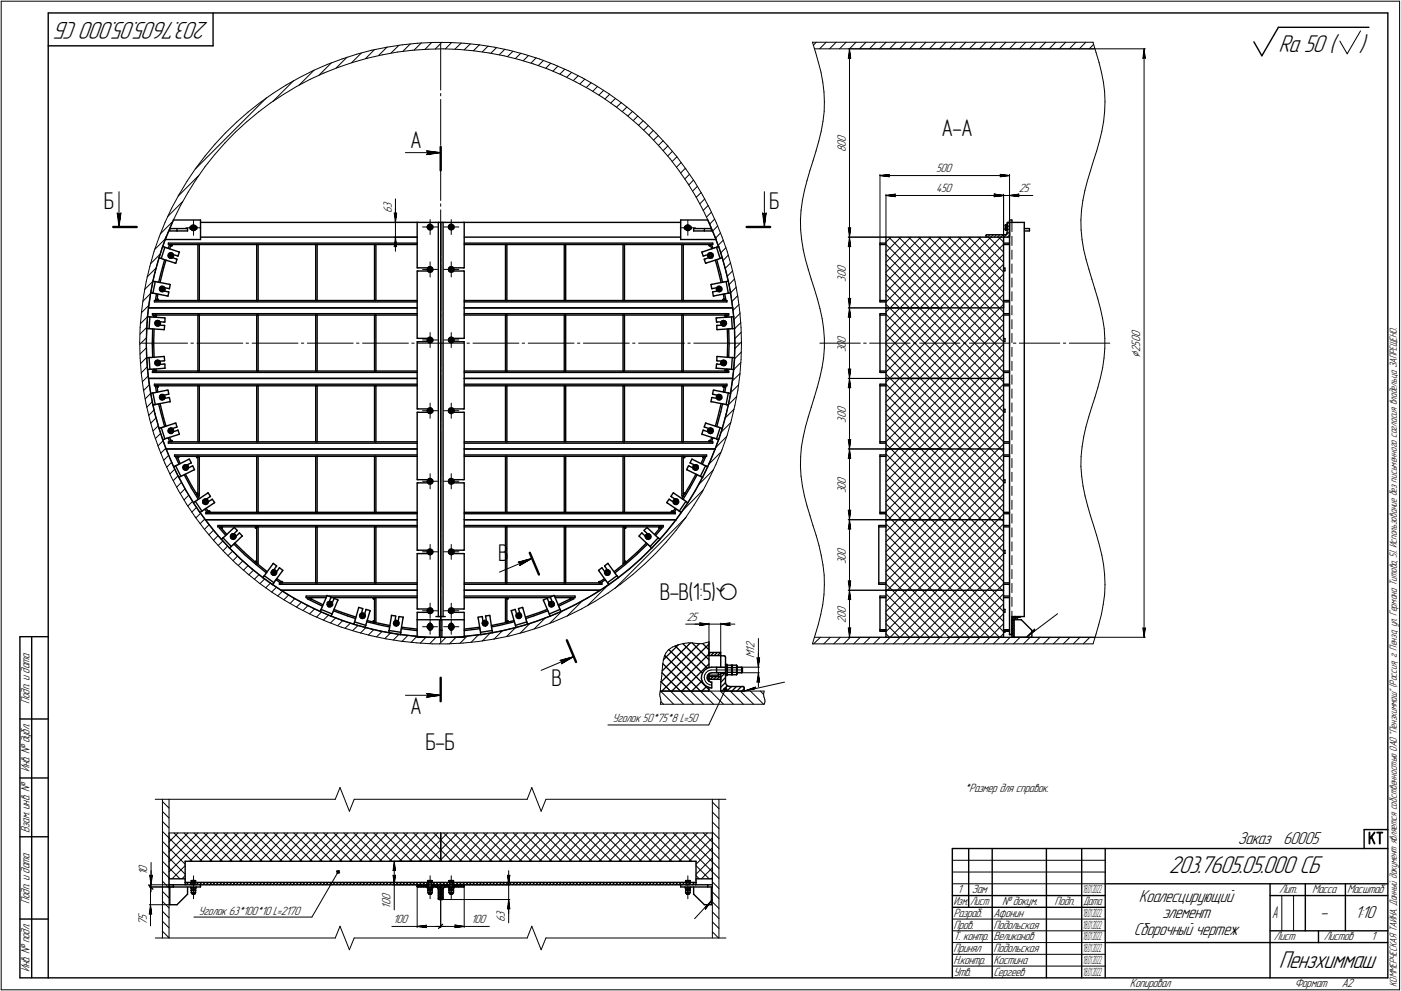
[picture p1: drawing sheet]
<svg xmlns="http://www.w3.org/2000/svg" width="595mm" height="421mm" viewBox="0 0 595 421" stroke-linecap="round" stroke-linejoin="round" font-family="sans-serif">
<defs><g id="words">
<g font-size="10.9">
<text x="88.5" y="9.4" transform="rotate(-180 88.5 9.4)">203.7605.05.000 СБ</text>
<text x="543.1" y="21.9">Ra 50 (</text>
<text x="577.3" y="21.9">)</text>
<text x="496.5" y="371.1">203.7605.05.000 СБ</text>
<text x="543.2" y="411.1">Пензхиммаш</text>
</g>
<g font-size="10.3">
<text x="399.9" y="57.6">А-А</text>
<text x="174.2" y="62.7">А</text>
<text x="44.1" y="88.8">Б</text>
<text x="326.7" y="88.8">Б</text>
<text x="211.7" y="238.4">В</text>
<text x="280.3" y="255.1">В-В(1:5)ã</text>
<text x="234.3" y="291.7">В</text>
<text x="174.2" y="303.3">А</text>
<text x="180.8" y="318.7">Б-Б</text>
</g>
<g font-size="7.8">
<text x="525.9" y="358.6">Заказ</text>
<text x="545" y="358.7">60005</text>
<text x="483.8" y="383.2">Коалесцирующий</text>
<text x="493.6" y="390.2">элемент</text>
<text x="560.8" y="390.2">-</text>
<text x="575.6" y="390.2">1:10</text>
<text x="481.7" y="397.2">Сборочный чертеж</text>
</g>
<text font-size="7.5" x="540.3" y="390.2">А</text>
<text font-size="7.3" x="581.2" y="358.6">КТ</text>
<text font-size="5.9" x="484.4" y="152" transform="rotate(-90 484.4 152)">Ç2500</text>
<g font-size="5.4">
<text x="359.3" y="64.7" transform="rotate(-90 359.3 64.7)">800</text>
<text x="397.6" y="73.2">500</text>
<text x="397.6" y="81.6">450</text>
<text x="432.8" y="81.4">25</text>
<text x="166.4" y="90.5" transform="rotate(-90 166.4 90.5)">63</text>
<text x="359.3" y="119.6" transform="rotate(-90 359.3 119.6)">300</text>
<text x="359.3" y="149.6" transform="rotate(-90 359.3 149.6)">30</text>
<text x="359.3" y="145.6" transform="rotate(-90 359.3 145.6)">0</text>
<text x="359.3" y="179.6" transform="rotate(-90 359.3 179.6)">300</text>
<text x="359.3" y="209.6" transform="rotate(-90 359.3 209.6)">300</text>
<text x="359.3" y="239.6" transform="rotate(-90 359.3 239.6)">300</text>
<text x="291.7" y="263.6">25</text>
<text x="359.3" y="264.7" transform="rotate(-90 359.3 264.7)">200</text>
<text x="320.5" y="279.5" transform="rotate(-90 320.5 279.5)">M12</text>
<text x="12.6" y="299.1" transform="rotate(-90 12.6 299.1)">Подп. и дата</text>
<text x="260.2" y="306.9">Уголок 50*75*8 L=50</text>
<text x="12.6" y="328.2" transform="rotate(-90 12.6 328.2)">Инв. № дубл.</text>
<text x="409.5" y="336.4">*Размер для справок.</text>
<text x="12.6" y="353.9" transform="rotate(-90 12.6 353.9)">Взам. инв. №</text>
<text x="62.6" y="371.9" transform="rotate(-90 62.6 371.9)">10</text>
<text x="406.7" y="379.6">1</text>
<text x="412.8" y="379.6">Зам</text>
<text x="543.3" y="379.6">Лит.</text>
<text x="557.4" y="379.6">Масса</text>
<text x="572.3" y="379.6">Масштаб</text>
<text x="12.6" y="384.1" transform="rotate(-90 12.6 384.1)">Подп. и дата</text>
<text x="84.4" y="388.6">Уголок 63*100*10 L=2170</text>
<text x="165.9" y="386.1" transform="rotate(-90 165.9 386.1)">100</text>
<text x="405" y="389.6">Разраб.</text>
<text x="422" y="389.6">Афонин</text>
<text x="425.6" y="384.6">№ докум.</text>
<text x="447.9" y="384.6">Подп.</text>
<text x="62.4" y="392.8" transform="rotate(-90 62.4 392.8)">75</text>
<text x="167" y="392">100</text>
<text x="200.2" y="392">100</text>
<text x="214.5" y="391.6" transform="rotate(-90 214.5 391.6)">63</text>
<text x="405" y="394.6">Пров.</text>
<text x="422" y="394.6">Подольская</text>
<text x="405" y="399.6">Т. контр.</text>
<text x="422" y="399.6">Великанов</text>
<text x="541.1" y="399.6">Лист</text>
<text x="562.3" y="399.6">Листов</text>
<text x="582.5" y="399.6">1</text>
<text x="405" y="404.6">Принял</text>
<text x="422" y="404.6">Подольская</text>
<text x="12.6" y="413.2" transform="rotate(-90 12.6 413.2)">Инв. № подл.</text>
<text x="405" y="409.6">Н.контр.</text>
<text x="422" y="409.6">Костина</text>
<text x="405" y="414.6">Утв.</text>
<text x="422" y="414.6">Сергеев</text>
<text x="480" y="419.6">Копировал</text>
<text x="550" y="419.6">Формат</text>
<text x="570" y="419.6">A2</text>
</g>
<g font-size="5.3">
<text x="405.1" y="384.6">Изм.</text>
<text x="412.1" y="384.6">Лист</text>
<text x="460.1" y="384.6">Дата</text>
</g>
<g font-size="5.2">
<text x="460" y="379.6">1</text>
<text x="460.7" y="379.6">8.01.2022</text>
<text x="460" y="389.6">1</text>
<text x="460.7" y="389.6">8.01.2022</text>
<text x="460" y="394.6">1</text>
<text x="460.7" y="394.6">8.01.2022</text>
<text x="460" y="399.6">1</text>
<text x="460.7" y="399.6">8.01.2022</text>
<text x="460" y="404.6">1</text>
<text x="460.7" y="404.6">8.01.2022</text>
<text x="460" y="409.6">1</text>
<text x="460.7" y="409.6">8.01.2022</text>
<text x="460" y="414.6">1</text>
<text x="460.7" y="414.6">8.01.2022</text>
</g>
<text font-size="4.6" x="593.4" y="419.4" transform="rotate(-90 593.4 419.4)">КОММЕРЧЕСКАЯ ТАЙНА. Данный документ является собственностью ОАО &quot;Пензхиммаш&quot; (Россия, г. Пенза, ул. Германа Титова, 5). Использование без письменного согласия владельца ЗАПРЕЩЕНО.</text>
</g></defs>
<g fill="none" stroke="#000" stroke-width=".42">
<path d="M.5 .5v420zM.5 .5h594zM170.9 19l6.5-.6zM174.3 18.6l-3.2 3.2zM177.4 18.4l6.6-.4zM183.4 18l-2.9 3zM184 18h6.6zM187.2 18.8v19.5zM187.7 17.9l-2.8 2.9zM190.6 18l6.5 .4zM191.9 18l-2.8 2.8zM197.1 18.4l6.5 .6z"/>
<path d="M203.6 19l6.5 1.1zM345.2 18.1h.1M345.1 17.9h119.2zM345.2 18.1l1.3 4.2zM346.7 17.9l-1.2 1.3zM355.2 17.9l-2.8 2.8zM367.9 17.9l-2.8 2.8zM461.3 17.9l-2.8 2.8zM464.3 18.1l1.3 4.2zM464.3 18.1h.1M569.1 17.4l3.2 5.5zM577.9 13.1l-5.6 9.8z"/>
<path d="M594.5 .5v420zM115.9 39.7l5.6-3.5zM121.5 36.2l5.8-3.3zM126 36.7l5.7-3zM127.1 36.2l6.3-6.4zM127.3 32.9l5.8-2.9zM131.7 33.7l6-2.7zM133.1 30l6-2.7zM135.6 31.9l5.2-5.2zM137.7 31l6-2.4zM139.1 27.3l6.2-2.2zM143.7 28.6l6.2-2.1z"/>
<path d="M145.3 25.1l6.3-2.1zM147.4 24.3l-4.6 4.6zM149.4 26.7l4.1-4.2zM149.9 26.5l6.2-1.8zM151.6 23l6.3-1.7zM155.3 24.9l3.8-3.8zM156.1 24.7l6.4-1.4zM157.9 21.3l6.4-1.2zM160.9 23.5l3.5-3.5zM162.5 23.3l6.4-1.2zM164.3 20.1l6.6-1.1zM166.1 22.5l3.4-3.3z"/>
<path d="M168.9 22.1l6.4-.8zM175.3 21.3l6.6-.4zM175.9 21.3l3.1-3.1zM181.9 20.9l6.4-.2zM187.2 39.7v1zM188.3 20.7l6.5 .3zM193.2 20.9l2.7-2.6zM194.8 21l6.5 .6zM197.2 21.2l2.6-2.6zM201.1 21.6l2.5-2.6zM201.3 21.6l6.5 .9zM204.9 22l2.4-2.4z"/>
<path d="M207.8 22.5l6.3 1.2zM208.5 22.6l2.4-2.4zM210.1 20.1l6.5 1.3zM212.1 23.3l2.4-2.4zM214.1 23.7l6.4 1.6zM215.6 24l2.3-2.2zM216.6 21.4l6.3 1.7zM220.5 25.3l6.2 1.9zM221.2 22.6l-2.3 2.3zM222.9 23.1l6.3 2zM224.5 23.5l-2.3 2.3zM226.7 27.2l6.1 2.2z"/>
<path d="M227.8 24.6l-2.2 2.2zM228.7 27.9l2.2-2.2zM229.2 25.1l6.2 2.3zM232.8 29.4l6 2.5zM233.9 26.8l-2.1 2.2zM235.4 27.4l6 2.7zM237 28.1l-2.1 2.1zM237.8 31.5l2.1-2.1zM238.8 31.9l5.8 2.9zM241.4 30.1l5.9 2.9zM242.8 30.7l-2.1 2.2zM243.6 34.2l2-2z"/>
<path d="M244.6 34.8l5.8 3.1zM246.4 35.6l2-2zM247.3 33l5.7 3.2zM250.4 37.9l5.5 3.4zM251.1 35.1l-2 2.1zM251.8 38.8l2-2.1zM253 36.2l5.6 3.6zM258.6 39.8l5.3 3.8zM345.9 20.7h119.3zM346.5 22.3l1.1 4.2zM347.6 26.5l1.1 4.1zM348.1 20.7l2.8-2.8z"/>
<path d="M348.7 30.6l.8 4.3zM349.5 34.9l.5 4.1zM350 39l.2 4.3zM356.6 20.7l2.8-2.8zM360.3 24.8l.5-.4zM360.3 20.7h45.3zM360.8 20.7l2.8-2.8zM360.8 20.7l.6 4.1zM360.8 24.4l.6 .4zM360.8 20.7l-.5 4.1zM360.8 20.7v80.1zM369.3 20.7l2.8-2.8z"/>
<path d="M373.5 20.7l2.9-2.8zM377.9 20.7l2.8-2.8zM382.1 20.7l2.8-2.8zM386.3 20.7l2.8-2.8zM390.6 20.7l2.8-2.8zM394.8 20.7l2.8-2.8zM399 20.7l2.8-2.8zM403.3 20.7l2.8-2.8zM405.6 20.7h80.9zM407.5 20.7l2.8-2.8zM411.7 20.7l2.9-2.8zM416.1 20.7l2.7-2.8z"/>
<path d="M420.3 20.7l2.8-2.8zM424.5 20.7l2.8-2.8zM428.8 20.7l2.7-2.8zM433 20.7l2.8-2.8zM437.2 20.7l2.8-2.8zM441.5 20.7l2.7-2.8zM445.7 20.7l2.8-2.8zM449.9 20.7l2.8-2.8zM454.2 20.7l2.8-2.8zM462.7 20.7l1.9-1.8zM465.6 22.3l1.3 4.2zM466.9 26.5l1 4.1z"/>
<path d="M467.9 30.6l.8 4.3zM468.7 34.9l.5 4.1zM469.2 39l.2 4.3zM485.5 24.8l.5-.4zM486 20.7l.5 4.1zM486 24.4l.5 .4zM486 20.7l-.5 4.1zM486 20.7v250.1zM95.8 56.5l4.7-4.6zM95.8 56.5l-4.5 4.8zM100 56.1l4.8-4.4zM100 56.1l-4.5 4.7z"/>
<path d="M100.5 51.9l4.9-4.3zM104.8 51.7l5-4.1zM105.4 47.6l5.2-4.1zM109.8 47.6l5.2-3.9zM110.6 43.5l5.3-3.8zM115 43.7l5.4-3.6zM115.9 43.1l8.8-8.8zM120.4 40.1l5.6-3.4zM187.2 42.2v19.5zM254.4 40.4l2.1-2zM255.9 41.3l5.3 3.7zM257 42.1l2-2.1z"/>
<path d="M259.4 43.8l2.1-2zM261.2 45l5.2 4zM261.9 45.6l2-2zM263.9 43.6l5.2 4.1zM264.3 47.4l2-1.9zM266.4 49l4.9 4.3zM266.7 49.3l1.9-2zM269 51.2l1.9-1.9zM269.1 47.7l4.9 4.3zM271.2 53.3l2-2zM271.3 53.3l4.7 4.5zM273.4 55.3l2-2z"/>
<path d="M274 52l4.7 4.6zM276 57.8l4.4 4.8zM277.5 55.4l-1.9 2zM277.6 59.5l2.1-1.9zM278.7 56.6l4.5 4.9zM347.8 59.9l-1.2 4.3zM348.8 55.8l-1 4.1zM349.6 51.6l-.8 4.2zM350.1 47.4l-.5 4.2zM350.2 43.3l-.1 4.1zM467 59.9l-1.2 4.3zM468 55.8l-1 4.1z"/>
<path d="M468.8 51.6l-.8 4.2zM469.2 47.4l-.4 4.2zM469.4 43.3l-.2 4.1zM79.4 77l-3.4 5.7zM83 71.8l30.2-30.2zM83.1 71.6l-3.7 5.4zM83.4 76.1l-3.5 5.5zM87 66.4l-3.9 5.2zM87.1 70.8l-3.7 5.3zM91.2 65.7l-4.1 5.1zM91.3 61.3l-4.3 5.1zM95.5 60.8l-4.3 4.9z"/>
<path d="M172.2 64.9h15zM181.2 65.7l6-.8zM181.2 64.1l.6 .8zM181.2 64.1l6 .8zM181.8 64.9l-.6 .8zM187.2 63.2v1zM187.2 65.7v19.5zM279.7 61.7l2-1.9zM280.4 62.6l4.2 4.9zM281.7 64l2-2zM283.2 61.5l4.2 5zM283.6 66.3l2.1-2z"/>
<path d="M284.6 67.5l3.9 5.1zM285.5 68.7l2-2.1zM287.4 66.5l3.9 5.3zM288.5 72.6l3.8 5.5zM289.1 73.5l2.1-2zM289.4 69l-2 2zM291.3 71.8l3.8 5.4zM292.3 78.1l3.4 5.6zM292.9 74l-2 2zM294.6 76.5l-2 2.1zM295.1 77.2l3.3 5.7zM342.8 76.7l-1.1 4.2z"/>
<path d="M344 72.6l-1.2 4.1zM345.4 68.3l-1.4 4.3zM346.6 64.2l-1.2 4.1zM373.8 74.6l4-.5zM373.8 74.6l4 .5zM373.8 74.6h55zM373.8 74.1v29.2zM377.4 74.6l.4 .5zM377.8 74.1l-.4 .5zM424.9 75.1l3.9-.5zM424.9 74.1l.3 .5zM424.9 74.1l3.9 .5z"/>
<path d="M425.2 74.6l-.3 .5zM428.8 74.1v29.2zM461.9 76.7l-1.1 4.2zM463.2 72.6l-1.3 4.1zM464.5 68.3l-1.3 4.3zM465.8 64.2l-1.3 4.1zM49.8 90.5l.7 5.9zM49.8 90.5l.7 .6zM50.5 91.1l.9-.6zM50.5 81.4v15zM51.4 90.5l-.9 5.9zM68.1 99.4l5.2-5.3z"/>
<path d="M70.1 94.5l-2.5 6.1zM71.2 99.1l-2.3 6.1zM71.2 92l6.4-6.3zM72.9 88.5l-2.8 6zM73.8 93.1l-2.6 6zM75.7 83.3l8.7-8.7zM76 82.7l-3.1 5.8zM76.7 87.3l-2.9 5.8zM79 96.8h3.2zM79.9 81.6l-3.2 5.7zM81.6 96.5l.4-.2zM81.6 96.5v.4z"/>
<path d="M81.6 96.9l.3 .4zM81.7 96.6v.4zM81.7 97l.3 .3zM81.9 97.3l.5 .1zM82 96.3l.4-.1zM82 96.4l.4-.1zM82 96.4l-.3 .2zM82 97.3l.4-.1zM82.2 93.6v3.2zM82.2 96.8v3.2zM82.2 96.8h3.1zM82.4 97.4l.3-.3z"/>
<path d="M82.4 97.2l.2-.3zM82.7 97.1h.1M167.5 90.5l.5 .3zM167.5 90.5l.5 4zM167.5 94.5h9.7zM168 90.8l.5-.3zM168 88.5v6zM168 94.5v6.3zM168 84.5v10zM168.5 90.5l-.5 4zM179.5 96.4h3.2zM182.1 96.3v.4z"/>
<path d="M182.1 96.7l.3 .3zM182.2 96.3v.4zM182.2 96.7l.3 .2zM182.4 97h.5zM182.5 96h.4zM182.5 96l-.3 .3zM182.5 95.9h.4zM182.5 95.9l-.4 .4zM182.5 96.9h.4zM182.7 93.3v3.1zM182.7 96.4v3.3zM182.7 96.4h3.1z"/>
<path d="M182.9 96.9l.2-.2zM182.9 97l.3-.2zM183.2 96.8h.1M187.2 86.6v1zM187.2 89.2v19.4zM188.5 96.4h3.2zM191.1 96.3v.4zM191.1 96.7l.3 .3zM191.2 96.3v.4zM191.2 96.7l.3 .2zM191.4 96h.5zM191.4 96l-.2 .3z"/>
<path d="M191.4 95.9h.5zM191.4 95.9l-.3 .4zM191.4 97h.5zM191.5 96.9h.4zM191.7 93.3v3.1zM191.7 96.4v3.3zM191.7 96.4h3.2zM191.9 96.9l.3-.2zM191.9 97l.3-.2zM192.2 96.8h.1M289 96.8h3.2zM291.6 96.5l.3-.2z"/>
<path d="M291.6 96.5v.4zM291.6 96.9l.3 .4zM291.7 96.6l.1 .4zM291.8 97l.2 .3zM291.9 96.4l.5-.1zM291.9 96.4l-.2 .2zM291.9 96.3l.5-.1zM291.9 97.3l.5 .1zM292 97.3l.4-.1zM292.2 93.6v3.2zM292.2 96.8v3.2zM292.2 96.8h3.2z"/>
<path d="M292.4 97.2l.3-.3zM292.4 97.4l.3-.3zM292.7 97.1h.1M294.2 81.2l2-2zM295.7 83.7l3 5.6zM295.7 83.8l2.2-2zM297.3 86.6l2.1-2.1zM298.4 82.9l3.1 5.7zM298.7 89.3l2.8 5.9zM298.7 89.4l2.1-2.1zM300.1 92.2l2.2-2.1zM301.5 95.2l2.5 6.1z"/>
<path d="M301.5 88.6l2.8 6.1zM301.5 95.2l2.1-2.2zM304.3 94.7l2.4 6.1zM304.9 95.9l-2.1 2.2zM306.1 99l-2.1 2.2zM323.9 90.5l.8 5.9zM323.9 90.5l.8 .6zM324.7 91.1l.8-.6zM324.7 81.4v15zM325.5 90.5l-.8 5.9zM340 93.5l.1 4.2zM340.1 97.7l.4 4.2z"/>
<path d="M340.3 89.3l-.3 4.2zM340.9 85.1l-.6 4.2zM341.7 80.9l-.8 4.2zM360.3 96.8l.5 4zM360.3 96.8l.5 .4zM360.8 97.2l.6-.4zM361.4 96.8l-.6 4zM376.3 83.1l4-.6zM376.3 83.1l4 .5zM376.3 83.1h50zM376.3 82.5v18.3zM379.9 83.1l.4 .5z"/>
<path d="M380.3 82.5l-.4 .6zM418.8 100l.2-.2zM420.3 83.1h6zM422.3 82.5l4 .6zM422.3 82.5l.4 .6zM422.3 83.6l4-.5zM422.7 83.1l-.4 .5zM423.2 99.7l-.9 1.1zM426.3 83.1h2.5zM426.3 82.5v20.8zM426.3 82.5v18.3zM427.8 98l1-1z"/>
<path d="M427.8 96.7l1-1zM427.8 95.2l.8-.7zM428.8 83.1l4 .5zM428.8 83.1l4-.6zM428.8 83.1h6zM428.8 83.1h9.9zM428.8 82.5v20.8zM429.9 94.5v3.9zM432.4 83.1l.4 .5zM432.8 82.5l-.4 .6zM459.1 93.5l.1 4.2zM459.2 97.7l.5 4.2z"/>
<path d="M459.4 89.3l-.3 4.2zM460 85.1l-.6 4.2zM460.8 80.9l-.8 4.2zM62.1 119.5l-1.1 6.5zM62.5 117.7l3.8-3.8zM63.7 113.1l-1.6 6.4zM63.9 112.1l4.2-4.2zM65.4 117.7l-1.3 6.3zM65.4 106.8l-1.7 6.3zM65.7 106l4.6-4.6zM67 111.4l-1.6 6.3zM67.6 100.6l-2.2 6.2z"/>
<path d="M68.9 105.2l-1.9 6.2zM72.1 108.3v.4zM72.1 108.7l.2 .4zM72.1 108.4v.4zM72.1 108.8l.3 .3zM72.3 107.9h.5zM72.3 107.9l-.2 .4zM72.3 109.1h.4zM72.4 108h.3zM72.4 108l-.3 .4zM72.4 109.1h.4zM72.7 109.1l.4-.2z"/>
<path d="M73.1 108.7l-.3 .4zM73.1 108.9h.1M167.5 104.8l.5-.4zM167.5 100.8h9.7zM168 100.8l-.5 4zM168 104.4l.5 .4zM168 100.8l.5 4zM168 100.8v6zM179.5 114.5h3.2zM182.1 114.2l.4-.2zM182.1 114.2v.5zM182.1 114.7l.3 .3z"/>
<path d="M182.2 114.3v.4zM182.2 114.7l.3 .3zM182.4 115l.5 .1zM182.5 114l.4-.1zM182.5 114h.4zM182.5 114l-.3 .3zM182.5 115h.4zM182.7 111.3v3.2zM182.7 114.5v3.2zM182.7 114.5h3.1zM182.9 115.1l.3-.3zM183.1 114.6l-.2 .4z"/>
<path d="M183.2 114.8h.1M187.2 110.1v1zM187.2 112.6v19.5zM188.5 114.5h3.2zM191.1 114.2l.3-.2zM191.1 114.2v.5zM191.1 114.7l.3 .3zM191.2 114.3v.4zM191.2 114.7l.3 .3zM191.4 114l.5-.1zM191.4 115l.5 .1zM191.4 114h.5z"/>
<path d="M191.4 114l-.2 .3zM191.5 115h.4zM191.7 111.3v3.2zM191.7 114.5v3.2zM191.7 114.5h3.2zM191.9 115.1l.3-.3zM191.9 115l.3-.4zM192.2 114.8h.1M301.2 108.3v.4zM301.2 108.7l.3 .4zM301.3 108.4v.4zM301.3 108.8l.3 .3z"/>
<path d="M301.5 109.1h.4zM301.6 107.9h.4zM301.6 107.9l-.4 .4zM301.6 108h.3zM301.6 108l-.3 .4zM301.6 109.1h.4zM301.9 109.1l.4-.2zM302.3 108.7l-.3 .4zM302.3 108.9h.1M304 101.3l2.2 6.1zM306.2 107.4l1.7 6.2zM306.2 107.4l2.2-2.2z"/>
<path d="M306.7 100.8l2.2 6.1zM307.3 102l-2.2 2.2zM307.9 113.6l1.6 6.4zM308.1 114l2.3-2.3zM308.9 106.9l1.8 6.4zM308.9 117.3l2.3-2.2zM309.4 108.4l-2.2 2.3zM309.5 120l1.1 6.3zM310.7 113.3l1.6 6.3zM312 118.5l-2.3 2.4zM312.3 119.6l1.1 6.6zM340.5 101.9l.7 4.2z"/>
<path d="M341.2 106.1l.9 4.1zM342.1 110.2l1.2 4.2zM343.3 114.4l1.3 4.2zM344.6 118.6l1.3 4.2zM360.3 104.8l.5-.4zM360.3 100.8h16zM360.8 100.8l.6 4zM360.8 104.4l.6 .4zM360.8 100.8l-.5 4zM360.8 100.8v30zM376.3 107.1l6.4-6.3zM376.3 102.9l2.2-2.1z"/>
<path d="M376.3 103.8l27 27zM376.3 108l22.7 22.8zM376.3 112.3l18.5 18.5zM376.3 116.5l14.3 14.3zM377.5 100.8l30 30zM381.8 100.8l30 30zM386 100.8l30.1 30zM386.9 100.8l-10.6 10.6zM390.2 100.8l30.1 30zM391.2 100.8l-14.9 14.9zM394.5 100.8l30 30zM395.4 100.8l-19.1 19.1z"/>
<path d="M398.8 100.8l27.5 27.6zM399.6 100.8l-23.3 23.3zM403 100.8l23.3 23.3zM403.9 100.8l-27.6 27.6zM407.2 100.8l19.1 19.1zM408.2 100.8l-30.1 30zM411.5 100.8l14.8 14.9zM415.7 100.8l10.6 10.6zM419.4 100.8l1.1-1.1zM419.9 100.8l6.4 6.3zM420.9 100.8l1-1.1zM420.9 100.8l-30 30z"/>
<path d="M423.7 100.8l1-1.1zM424.2 100.8l2.1 2.1zM425.1 100.8l1-1.1zM425.1 100.8l-30 30zM426.3 116.5l-14.2 14.3zM426.3 112.3l-18.5 18.5zM426.3 108l-22.7 22.8zM426.3 103.8l-26.9 27zM426.6 100.8l2.2-2.3zM427.9 100.8l.9-.9zM429.9 118.1v3.9zM429.9 112.2v3.9z"/>
<path d="M429.9 106.3v3.9zM429.9 100.4v3.9zM459.7 101.9l.6 4.2zM460.3 106.1l1 4.1zM461.3 110.2l1.2 4.2zM462.5 114.4l1.3 4.2zM463.8 118.6l1.3 4.2zM59.5 139l-.1 6.6zM59.6 137.6l3.1-3.1zM60 132.9l3.2-3.2zM60.1 132.5l-.6 6.5zM61 126l-.9 6.5z"/>
<path d="M61.4 123l3.5-3.5zM62.5 137l-.3 6.5zM63.1 130.5l-.6 6.5zM63.9 124.7l-3.3 3.4zM64.1 124l-1 6.5zM66.4 137.2v.4zM66.4 137.6l.3 .3zM66.5 137.2v.4zM66.5 137.6l.3 .2zM66.7 136.9h.4zM66.7 136.9l-.2 .3zM66.7 136.8h.4z"/>
<path d="M66.7 136.8l-.3 .4zM66.7 137.9h.4zM66.8 137.8h.4zM67.1 137.9l.4-.2zM67.5 137.6l-.3 .2zM67.5 137.7h.1M68.3 122.5l.4-.2zM68.3 122.5v.5zM68.3 123l.3 .4zM68.4 122.6v.4zM68.4 123l.3 .3zM68.6 123.4h.5z"/>
<path d="M68.7 122.3h.4zM68.7 122.3l-.3 .3zM68.7 123.3h.4zM69.1 123.4l.3-.3zM69.3 122.9l-.2 .4zM69.4 123.1h.1M187.2 133.5v1zM187.2 136.1v9.7zM304.9 122.5l.3-.2zM304.9 122.5v.5zM304.9 123l.3 .4zM305 122.6v.4z"/>
<path d="M305 123l.3 .3zM305.2 122.3h.4zM305.2 122.3l-.2 .3zM305.2 123.4h.4zM305.3 123.3h.3zM305.6 123.3l.4-.4zM305.6 123.4l.4-.3zM306 123.1h.1M306.8 137.2v.4zM306.8 137.6l.3 .3zM306.9 137.2v.4zM306.9 137.6l.3 .2z"/>
<path d="M307.1 137.9h.5zM307.2 136.9h.4zM307.2 136.9l-.3 .3zM307.2 137.8h.4zM307.2 136.8h.4zM307.2 136.8l-.4 .4zM307.6 137.9l.3-.2zM307.8 137.6l-.2 .2zM307.9 137.7h.1M310.3 124.5l2.5-2.5zM310.6 126.3l.9 6.5zM310.9 128.1l2.5-2.5z"/>
<path d="M311.4 131.8l2.5-2.4zM311.5 132.8l.5 6.5zM311.7 135.7l2.7-2.5zM312 139.3l.2 6.5zM312 139.7l2.7-2.6zM313.4 126.2l.9 6.5zM314.3 132.7l.5 6.5zM314.8 139.2l.2 6.6zM345.9 122.8l1.3 4.2zM347.2 127l1.1 4.1zM348.3 131.1l.9 4.3zM349.2 135.4l.6 4.1z"/>
<path d="M349.8 139.5l.4 4.3zM360.3 126.7l.5 4.1zM360.3 126.7l.5 .5zM360.3 130.8h16zM360.3 134.8l.5-.4zM360.8 127.2l.6-.5zM360.8 130.8l.6 4zM360.8 134.4l.6 .4zM360.8 130.8l-.5 4zM360.8 130.8v30zM361.4 126.7l-.6 4.1zM376.3 136.8l6.1-6z"/>
<path d="M376.3 132.6l1.8-1.8zM376.3 120.8l10 10zM376.3 125.1l5.8 5.7zM376.3 129.3l1.6 1.5zM376.3 133.5l27.3 27.3zM376.3 137.8l23.1 23zM377.9 130.8l29.9 30zM382.1 130.8l30 30zM382.4 130.8l30-30zM386.3 130.8l30 30zM386.6 130.8l30-30zM390.6 130.8l29.9 30z"/>
<path d="M394.8 130.8l30 30zM399 130.8l27.3 27.3zM403.3 130.8l23 23zM407.5 130.8l18.8 18.8zM411.8 130.8l14.5 14.5zM416.1 130.8l10.2 10.3zM420.3 130.8l6 6zM420.5 130.8l5.8-5.7zM424.5 130.8l1.8 1.8zM426.3 129.3l-1.5 1.5zM426.3 120.8l-10 10zM429.9 135.8v3.9z"/>
<path d="M429.9 129.9v3.9zM429.9 124v3.8zM465.1 122.8l1.2 4.2zM466.3 127l1.1 4.1zM467.4 131.1l1 4.3zM468.4 135.4l.7 4.1zM469.1 139.5l.2 4.3zM59.4 145.6l.1 6.5zM59.4 146.3l2.8-2.8zM59.4 150.5l2.8-2.8zM59.4 142l2.9-2.9zM59.5 152.1l.5 6.6z"/>
<path d="M60 158.7l.9 6.6zM60.2 145.8h19.5zM62.2 143.5v6.4zM62.2 149.9l.5 6.6zM62.3 151.8l-2.6 2.7zM62.6 155.8l-2.6 2.6zM62.7 156.5l.6 6.4zM66.4 153.9l.3-.2zM66.4 153.9v.4zM66.4 154.3l.3 .4zM66.5 154v.4zM66.5 154.4l.3 .3z"/>
<path d="M66.7 153.7l.4-.1zM66.7 154.7l.4 .1zM66.7 153.8l.4-.1zM66.7 153.8l-.2 .2zM66.8 154.7h.4zM67.1 154.8l.4-.3zM67.5 154.3l-.3 .4zM67.5 154.5h.1M81.1 145.8h1zM83.7 145.8h19.4zM104.6 145.8h1zM107.1 145.8h19.5z"/>
<path d="M128 145.8h1zM130.6 145.8h19.4zM151.5 145.8h1zM154 145.8h19.5zM174.9 145.8h1zM177.5 145.8h9.7zM179.5 144.4h3.2zM182.1 144.3v.4zM182.1 144.7l.3 .3zM182.2 144.3v.4zM182.2 144.7l.3 .2zM182.4 145h.5z"/>
<path d="M182.5 143.9h.4zM182.5 143.9l-.4 .4zM182.5 144h.4zM182.5 144l-.3 .3zM182.5 144.9h.4zM182.7 144.4v3.3zM182.7 141.3v3.1zM182.7 144.4h3.1zM182.9 145l.3-.2zM182.9 144.9l.2-.2zM183.2 144.8h.1M187.2 145.8h9.7z"/>
<path d="M187.2 159.5v19.5zM187.2 157v1zM187.2 145.8v9.7zM188.5 144.4h3.2zM191.1 144.3v.4zM191.1 144.7l.3 .3zM191.2 144.3v.4zM191.2 144.7l.3 .2zM191.4 143.9h.5zM191.4 143.9l-.3 .4zM191.4 145h.5zM191.4 144h.5z"/>
<path d="M191.4 144l-.2 .3zM191.5 144.9h.4zM191.7 144.4v3.3zM191.7 141.3v3.1zM191.7 144.4h3.2zM191.9 145l.3-.2zM191.9 144.9l.3-.2zM192.2 144.8h.1M198.4 145.8h1zM200.9 145.8h19.5zM221.8 145.8h1zM224.4 145.8h19.4z"/>
<path d="M245.3 145.8h1zM247.8 145.8h19.5zM268.7 145.8h1zM271.3 145.8h19.4zM292.2 145.8h1zM294.7 145.8h19.5zM306.8 153.9l.4-.2zM306.8 153.9v.4zM306.8 154.3l.3 .4zM306.9 154v.4zM306.9 154.4l.3 .3zM307.1 154.7l.5 .1z"/>
<path d="M307.2 153.7l.4-.1zM307.2 153.8l.4-.1zM307.2 153.8l-.3 .2zM307.2 154.7h.4zM307.6 154.8l.3-.3zM307.8 154.3l-.2 .4zM307.9 154.5h.1M311.7 156.9l-.8 6.4zM311.7 157.1l3-3.1zM312 152.5l3-3zM312.1 150.4l-.4 6.5zM312.2 145.8l-.1 4.6z"/>
<path d="M312.2 148.1l2.8-2.8zM312.2 143.8l2.7-2.7zM314.3 159.3l-.9 6.5zM314.8 152.7l-.5 6.6zM315 146.1l-.2 6.6zM315 145.8v.3zM348.2 145.8h17.2zM349.2 156.3l-1 4.2zM349.8 152.1l-.6 4.2zM350.2 147.9l-.4 4.2zM350.2 143.8v4.1zM360.3 156.8l.5 4z"/>
<path d="M360.3 156.8l.5 .3zM360.8 157.1l.6-.3zM361.4 156.8l-.6 4zM366.9 145.8h1.1zM369.4 145.8h17.2zM376.3 158.1l27.3-27.3zM376.3 153.8l23.1-23zM376.3 149.6l18.8-18.8zM376.3 145.3l14.6-14.5zM376.3 141.1l10.3-10.3zM376.3 142l18.8 18.8zM376.3 146.2l14.6 14.6z"/>
<path d="M376.3 150.5l10.3 10.3zM376.3 154.7l6.1 6.1zM376.3 158.9l1.8 1.9zM388.1 145.8h1zM390.7 145.8h17.1zM409.3 145.8h1zM411.8 145.8h17.2zM426.3 158.9l-1.8 1.9zM426.3 154.7l-6 6.1zM426.3 150.5l-10.2 10.3zM426.3 146.2l-14.5 14.6zM426.3 142l-18.8 18.8z"/>
<path d="M429.9 159.3v3.9zM429.9 153.5v3.9zM429.9 147.6v3.9zM429.9 141.6v3.9zM430.4 145.8h1.1zM433 145.8h17.2zM451.7 145.8h1zM454.2 145.8h17.2zM468.4 156.3l-1 4.2zM469 152.1l-.6 4.2zM469.3 147.9l-.3 4.2zM469.3 143.8v4.1z"/>
<path d="M60.5 162.2l2.5-2.5zM60.9 165.3l1.2 6.4zM61 165.9l2.4-2.4zM61.6 169.5l2.4-2.4zM62.1 171.7l1.5 6.4zM62.3 173.1l2.4-2.4zM63.3 162.9l1.1 6.4zM63.6 178.1l1.8 6.4zM64 179.8l2.3-2.3zM64.4 169.3l1.4 6.4zM65.4 174.2l-2.2 2.3zM65.8 175.7l1.8 6.2z"/>
<path d="M68.3 168.6v.4zM68.3 169l.3 .3zM68.4 168.6v.4zM68.4 169l.3 .2zM68.6 169.3h.5zM68.7 168.2h.4zM68.7 168.2l-.4 .4zM68.7 168.3h.4zM68.7 168.3l-.3 .3zM68.7 169.2h.4zM69.1 169.3l.3-.2zM69.3 168.9l-.2 .3z"/>
<path d="M69.4 169.1h.1M179.5 174.5h3.2zM182.1 174.2v.5zM182.1 174.7l.3 .3zM182.2 174.3v.4zM182.2 174.7l.3 .3zM182.4 175l.5 .1zM182.5 173.9h.4zM182.5 173.9l-.4 .3zM182.5 174h.4zM182.5 174l-.3 .3zM182.5 175l.4-.1z"/>
<path d="M182.7 174.5v3.2zM182.7 171.3v3.2zM182.7 174.5h3.1zM182.9 175.1l.3-.3zM183.1 174.7l-.2 .2zM183.2 174.8h.1M188.5 174.5h3.2zM191.1 174.2v.5zM191.1 174.7l.3 .3zM191.2 174.3v.4zM191.2 174.7l.3 .3zM191.4 173.9h.5z"/>
<path d="M191.4 173.9l-.3 .3zM191.4 175l.5 .1zM191.4 174h.5zM191.4 174l-.2 .3zM191.5 175l.4-.1zM191.7 174.5v3.2zM191.7 171.3v3.2zM191.7 174.5h3.2zM191.9 175.1l.3-.3zM191.9 174.9l.3-.2zM192.2 174.8h.1M304.9 168.6v.4z"/>
<path d="M304.9 169l.3 .3zM305 168.6v.4zM305 169l.3 .2zM305.2 168.2h.4zM305.2 168.2l-.3 .4zM305.2 169.3h.4zM305.2 168.3h.4zM305.2 168.3l-.2 .3zM305.3 169.2h.3zM305.6 169.3l.4-.2zM305.6 169.2l.4-.3zM306 169.1h.1"/>
<path d="M308 177.6l3.8-3.8zM308.4 176.1l-1.7 6.3zM309.4 172l3.5-3.5zM309.9 169.8l-1.5 6.3zM310.4 166.8l3.4-3.3zM310.5 179.5l-4.2 4.1zM310.6 178.6l-1.7 6.4zM310.9 163.3l-1 6.5zM311.1 161.8l3.3-3.1zM312.2 172.2l-1.6 6.4zM313.4 165.8l-1.2 6.4zM343.3 177.2l-1.2 4.2z"/>
<path d="M344.6 173.1l-1.3 4.1zM345.9 168.9l-1.3 4.2zM347.1 164.7l-1.2 4.2zM348.2 160.5l-1.1 4.2zM360.3 160.8h16zM360.3 164.8l.5-.5zM360.8 160.8l.6 4zM360.8 164.3l.6 .5zM360.8 160.8l-.5 4zM360.8 160.8v30zM376.3 179.2l18.5-18.4zM376.3 175l14.3-14.2z"/>
<path d="M376.3 170.8l10-10zM376.3 166.5l5.8-5.7zM376.3 162.3l1.6-1.5zM376.3 163.2l27.6 27.6zM376.3 167.5l23.3 23.3zM376.3 171.7l19.1 19.1zM376.3 175.9l14.9 14.9zM377.9 160.8l29.9-30zM378.1 160.8l30.1 30zM382.1 160.8l30-30zM382.4 160.8l30 30zM386.3 160.8l30-30z"/>
<path d="M386.6 160.8l30 30zM390.6 160.8l29.9-30zM390.9 160.8l30 30zM394.8 160.8l30-30zM395.1 160.8l30 30zM399 160.8l27.3-27.3zM399.4 160.8l26.9 26.9zM403.3 160.8l23-23zM403.6 160.8l22.7 22.7zM407.8 160.8l18.5 18.4zM412.1 160.8l14.2 14.2zM416.3 160.8l10 10z"/>
<path d="M420.5 160.8l5.8 5.7zM424.8 160.8l1.5 1.5zM429.9 177v4zM429.9 171.2v3.9zM429.9 165.3v3.9zM462.4 177.2l-1.1 4.2zM463.7 173.1l-1.3 4.1zM465.1 168.9l-1.4 4.2zM466.3 164.7l-1.2 4.2zM467.4 160.5l-1.1 4.2zM64.9 183.1l2.3-2.2zM65.4 184.5l2.2 6.2z"/>
<path d="M66 186.4l2.2-2.3zM67.1 189.5l2.2-2.2zM67.6 181.9l2 6.2zM67.6 190.7l2.4 6.1zM69.6 188.1l2.4 6.1zM70 196.8l2.8 6zM70.4 190.4l-2.2 2.2zM70.8 198.5l2.1-2.1zM71.6 193.5l-2.1 2.1zM72 194.2l2.6 6zM72.1 182.8v.4zM72.1 183.2l.2 .4z"/>
<path d="M72.1 182.8l.3-.3zM72.1 183.2l.3 .3zM72.3 182.5h.5zM72.3 182.5l-.2 .3zM72.3 183.6h.4zM72.4 182.5h.3zM72.4 183.5h.4zM72.7 183.6l.4-.3zM72.8 183.5l.3-.3zM73.1 183.3h.1M78.3 198.4v.4zM78.3 198.8l.3 .3z"/>
<path d="M78.4 198.5v.3zM78.4 198.8l.3 .3zM78.6 199.1h.5zM78.7 198h.4zM78.7 198l-.4 .4zM78.7 198.1h.4zM78.7 198.1l-.3 .4zM78.7 199.1h.4zM79.1 199.1l.3-.2zM79.1 199.1l.2-.3zM79.4 198.9h.1M187.2 183v19.4z"/>
<path d="M187.2 180.4v1zM294.9 198.4v.4zM294.9 198.8l.3 .3zM295 198.5v.3zM295 198.8l.3 .3zM295.2 198.1h.5zM295.2 198.1l-.2 .4zM295.2 198h.5zM295.2 198l-.3 .4zM295.2 199.1h.5zM295.3 199.1h.4zM295.7 199.1l.3-.2z"/>
<path d="M295.7 199.1l.3-.3zM296 198.9h.1M301.2 182.8v.4zM301.2 183.2l.3 .4zM301.3 182.8l.3-.3zM301.3 182.8v.4zM301.3 183.2l.3 .3zM301.5 183.6h.4zM301.6 182.5h.3zM301.6 183.5h.4zM301.6 182.5h.4zM301.6 182.5l-.4 .3z"/>
<path d="M301.9 183.6l.4-.3zM302 183.5l.3-.3zM302.3 194.6l-2.7 5.9zM302.3 183.3h.1M304.1 197.3l-2.8 5.9zM304.6 188.6l-2.3 6zM306.2 192.1l-5.2 5.3zM306.7 182.4l-2.1 6.2zM306.7 191.2l-2.6 6.1zM308.6 185.5l-4.6 4.7zM308.9 185l-2.2 6.2zM340 198.2l.3 4.2z"/>
<path d="M340.1 194l-.1 4.2zM340.4 189.8l-.3 4.2zM341.2 185.6l-.8 4.2zM342.1 181.4l-.9 4.2zM360.3 186.8l.5 4zM360.3 186.8l.5 .4zM360.3 190.8h16zM360.3 194.8l.5-.4zM360.8 187.2l.6-.4zM360.8 190.8l.6 4zM360.8 194.4l.6 .4zM360.8 190.8l-.5 4z"/>
<path d="M360.8 190.8v30zM361.4 186.8l-.6 4zM376.3 187.7l27-26.9zM376.3 183.5l22.7-22.7zM376.3 180.2l10.6 10.6zM376.3 184.4l6.4 6.4zM376.3 188.6l2.2 2.2zM376.3 192.9l27.9 27.9zM376.3 197.1l23.7 23.7zM377.5 190.8l-1.2 1.2zM377.5 190.8l30-30zM378.5 190.8l29.9 30z"/>
<path d="M381.8 190.8l30-30zM381.8 190.8l-5.5 5.5zM382.7 190.8l30 30zM386 190.8l-9.7 9.7zM386 190.8l30.1-30zM386.9 190.8l30 30zM390.2 190.8l30.1-30zM390.2 190.8l-13.9 13.9zM391.2 190.8l29.9 30zM394.5 190.8l-18.2 18.2zM394.5 190.8l30-30zM395.4 190.8l30 30z"/>
<path d="M398.8 190.8l27.5-27.6zM399.6 190.8l26.7 26.6zM403 190.8l23.3-23.3zM403.9 190.8l22.4 22.4zM407.2 190.8l19.1-19.1zM407.2 190.8l-29.9 30zM408.2 190.8l18.1 18.2zM411.5 190.8l-30 30zM411.5 190.8l14.8-14.9zM412.4 190.8l13.9 13.9zM415.7 190.8l10.6-10.6zM415.7 190.8l-30 30z"/>
<path d="M416.6 190.8l9.7 9.7zM419.9 190.8l-29.9 30zM419.9 190.8l6.4-6.4zM420.9 190.8l5.4 5.5zM424.2 190.8l2.1-2.2zM424.2 190.8l-30 30zM425.1 190.8l1.2 1.2zM426.3 197.1l-23.6 23.7zM426.3 192.9l-27.9 27.9zM429.9 194.8v3.9zM429.9 188.9v3.9zM429.9 183v3.9z"/>
<path d="M459.1 198.2l.4 4.2zM459.2 194l-.1 4.2zM459.7 189.8l-.5 4.2zM460.3 185.6l-.6 4.2zM461.3 181.4l-1 4.2zM72.1 201.4l2.2-2.1zM72.8 202.8l3.1 5.7zM74.6 200.2l3 5.7zM75 207l2-2zM75.6 202.2l-2 2zM75.9 208.5l3.3 5.7zM76.5 209.7l2.1-2z"/>
<path d="M77.6 205.9l3.3 5.7zM78.1 212.4l2.1-2zM79.2 214.2l3.7 5.4zM79.8 215.1l2-2.1zM80.9 211.6l3.5 5.4zM81.4 217.6l2.1-2zM82.9 219.6l4 5.4zM84.4 217l3.9 5.2zM86.7 212.9v.5zM86.7 213.4l.3 .3zM86.8 213v.4zM86.8 213.4l.3 .2z"/>
<path d="M87 212.6h.5zM87 212.6l-.3 .3zM87 213.7h.5zM87 212.7h.5zM87 212.7l-.2 .3zM87.1 213.6h.4zM87.5 213.7l.3-.3zM87.5 213.6l.3-.2zM87.8 213.4h.1M179.5 204.5h3.2zM182.1 204.2l.4-.2zM182.1 204.2v.5z"/>
<path d="M182.1 204.7l.3 .3zM182.2 204.3v.4zM182.2 204.7l.3 .3zM182.4 205l.5 .1zM182.5 204h.4zM182.5 204l-.3 .3zM182.5 204l.4-.1zM182.5 205h.4zM182.7 204.5v3.2zM182.7 201.3v3.2zM182.7 204.5h3.1zM182.9 205.1l.3-.3z"/>
<path d="M183.1 204.6l-.2 .4zM183.2 204.8h.1M187.2 206.4v19.5zM187.2 203.9v1zM188.5 204.5h3.2zM191.1 204.2l.3-.2zM191.1 204.2v.5zM191.1 204.7l.3 .3zM191.2 204.3v.4zM191.2 204.7l.3 .3zM191.4 204h.5zM191.4 204l-.2 .3z"/>
<path d="M191.4 204l.5-.1zM191.4 205l.5 .1zM191.5 205h.4zM191.7 204.5v3.2zM191.7 201.3v3.2zM191.7 204.5h3.2zM191.9 205l.3-.4zM191.9 205.1l.3-.3zM192.2 204.8h.1M286.5 212.9v.5zM286.5 213.4l.3 .3zM286.6 213v.4z"/>
<path d="M286.6 213.4l.3 .2zM286.8 213.7h.5zM286.9 212.7h.4zM286.9 212.7l-.3 .3zM286.9 212.6h.4zM286.9 212.6l-.4 .3zM286.9 213.6h.4zM287.3 213.7l.3-.3zM287.5 213.4l-.2 .2zM287.6 213.4h.1M289.6 217.3l-3.8 5.3zM289.9 217l8.8-8.8z"/>
<path d="M293.3 211.9l-3.7 5.4zM294.8 214.6l-3.6 5.4zM296.6 206.2l-3.3 5.7zM296.8 205.9l6.3-6.3zM298.3 209l-3.5 5.6zM299.6 200.5l-3 5.7zM301.3 203.2l-3 5.8zM340.3 202.4l.6 4.2zM340.9 206.6l.8 4.1zM341.7 210.7l1.1 4.3zM342.8 215l1.3 4.1zM344.1 219.1l1.3 4.3z"/>
<path d="M360.3 216.7l.5 4.1zM360.3 216.7l.5 .5zM360.8 217.2l.6-.5zM361.4 216.7l-.6 4.1zM376.3 217.4l26.7-26.6zM376.3 213.2l22.5-22.4zM376.3 201.4l19.4 19.4zM376.3 205.7l15.2 15.1zM376.3 209.9l11 10.9zM376.3 214.1l6.6 6.7zM376.3 218.4l2.4 2.4zM426.3 218.4l-2.4 2.4z"/>
<path d="M426.3 214.1l-6.6 6.7zM426.3 209.9l-10.8 10.9zM429.9 218.4v3.8zM429.9 212.5v3.9zM429.9 206.6v3.9zM429.9 200.7v3.9zM459.5 202.4l.6 4.2zM460.1 206.6l.8 4.1zM460.9 210.7l1.1 4.3zM462 215l1.2 4.1zM463.2 219.1l1.4 4.3zM83.2 220l2-1.9z"/>
<path d="M85 222.5l2-1.9zM86.9 225l4.1 5zM86.9 224.9l1.9-2zM88.3 222.2l4.1 5zM88.7 227.2l2-1.9zM90.7 229.5l1.9-1.9zM91 230l4.5 4.8zM92.4 227.2l4.4 4.9zM92.6 231.8l2.1-1.9zM95.5 234.8l4.7 4.6zM96.7 232l-2 2zM96.8 232.1l4.6 4.6z"/>
<path d="M96.8 236.1l2-1.9zM98.5 227.8v.4zM98.5 228.2l.3 .3zM98.6 227.8l.2-.3zM98.6 227.8v.4zM98.6 228.2l.3 .2zM98.8 227.5h.4zM98.8 227.4h.4zM98.8 227.4l-.3 .4zM98.8 228.5h.4zM98.9 228.4h.3zM99.2 228.4l.4-.2z"/>
<path d="M99.2 228.5l.4-.2zM99.6 228.3h.1M100.2 239.4l5 4.4zM100.9 236.2l-1.9 2.1zM101.4 236.7l4.9 4.3zM179.5 234.4h3.2zM182.1 234.3v.4zM182.1 234.7l.3 .3zM182.2 234.3l.3-.3zM182.2 234.3v.4zM182.2 234.7l.3 .2zM182.4 235h.5z"/>
<path d="M182.5 234h.4zM182.5 233.9h.4zM182.5 233.9l-.4 .4zM182.5 234.9h.4zM182.7 234.4v3.3zM182.7 231.3v3.1zM182.7 234.4h3.1zM182.9 234.9l.2-.2zM182.9 235l.3-.2zM183.2 234.8h.1M187.2 229.9v19.4zM187.2 227.3v1z"/>
<path d="M188.5 234.4h3.2zM191.1 234.3l.3-.4zM191.1 234.3v.4zM191.1 234.7l.3 .3zM191.2 234.3v.4zM191.2 234.7l.3 .2zM191.4 234h.5zM191.4 234l-.2 .3zM191.4 233.9h.5zM191.4 235h.5zM191.5 234.9h.4zM191.7 234.4v3.3z"/>
<path d="M191.7 231.3v3.1zM191.7 234.4h3.2zM191.9 234.9l.3-.2zM191.9 235l.3-.2zM192.2 234.8h.1M220.1 238.8l.9 .5zM220.1 238.8l5.9-1.6zM221 239.3l-.3 1zM272.7 237l4.6-4.6zM273.7 239.8l4.8-4.6zM274.7 227.8v.4zM274.7 228.2l.3 .3z"/>
<path d="M274.8 227.8v.4zM274.8 228.2l.4 .2zM275 228.5h.5zM275.1 227.4h.4zM275.1 227.4l-.4 .4zM275.1 227.5h.4zM275.1 227.5l-.3 .3zM275.2 228.4h.3zM275.5 228.5l.3-.2zM275.8 228.2l-.3 .2zM275.8 228.3h.1M281.7 227.6l-4.4 4.8z"/>
<path d="M283 230.4l-4.5 4.8zM285.8 222.6l-4.1 5zM287.2 225.3l-4.2 5.1zM291.2 220l-4 5.3zM345.4 223.4l1.3 4.1zM346.7 227.5l1.2 4.2zM347.9 231.7l.9 4.2zM348.8 235.9l.8 4.1zM360.3 220.8h16zM360.3 224.8l.5-.4zM360.8 220.8l.6 4zM360.8 224.4l.6 .4z"/>
<path d="M360.8 220.8l-.5 4zM360.8 220.8v30zM376.3 238.7l17.9-17.9zM376.3 234.4l13.7-13.6zM376.3 230.2l9.4-9.4zM376.3 225.9l5.2-5.1zM376.3 221.7l1-.9zM376.3 222.6l28.2 28.2zM376.3 226.8l23.9 24zM376.3 231.1l19.7 19.7zM376.3 235.3l15.5 15.5zM376.3 239.6l11.2 11.2z"/>
<path d="M378.7 220.8l30.1 30zM382.9 220.8l30.1 30zM387.3 220.8l29.9 30zM391.5 220.8l30 30zM395.7 220.8l30 30zM400 220.8l26.3 26.3zM404.2 220.8l22.1 22.1zM406.9 220.8l19.4-19.4zM408.4 220.8l17.9 17.9zM411.1 220.8l15.2-15.1zM412.7 220.8l13.6 13.6zM416.9 220.8l9.4 9.4z"/>
<path d="M421.1 220.8l5.2 5.1zM425.4 220.8l.9 .9zM426.3 235.3l-15.4 15.5zM426.3 231.1l-19.6 19.7zM426.3 226.8l-23.9 24zM426.3 222.6l-28.1 28.2zM429.9 236.1v3.8zM429.9 230.2v3.9zM429.9 224.3v3.9zM464.6 223.4l1.2 4.1zM465.8 227.5l1.2 4.2zM467 231.7l1 4.2z"/>
<path d="M468 235.9l.8 4.1zM101.2 240.3l1.9-2zM103.4 242.3l2-2zM105.2 243.8l5.1 4.1zM105.7 244.3l2-2.1zM106.3 241l5 4.1zM108 246.1l2.1-2zM110.3 247.9l5.4 3.8zM111.3 245.1l5.3 3.8zM112.4 246l-2 2zM112.9 249.8l2-2.1zM115.7 251.7l5.5 3.5z"/>
<path d="M115.8 243.1l.4-.3zM115.8 243.1l.1 .4zM115.8 243v.5zM115.8 243.5l.3 .3zM115.9 243.5l.3 .3zM116.1 242.7h.5zM116.1 242.7l-.3 .3zM116.1 243.8h.4zM116.2 242.8l.3-.1zM116.2 243.8h.4zM116.5 243.8l.3-.2zM116.6 248.9l5.4 3.6z"/>
<path d="M116.8 243.4l-.2 .4zM116.8 243.6h.1M117.4 249.5l-2 2zM117.9 253.2l2.1-2zM120.6 254.8l2-2zM121.2 255.2l5.7 3.3zM122 252.5l5.7 3.2zM125.2 254.3l-2 2.2zM125.9 258l2.1-2.1zM126.9 258.5l5.9 3zM127.7 255.7l5.7 3zM128.7 259.4l2.1-2.1z"/>
<path d="M133.4 258.7l6 2.6zM139.5 256.5v.4zM139.5 256.9l.3 .3zM139.6 256.5v.4zM139.6 256.9l.4 .3zM139.8 257.2l.5 .1zM139.9 256.2h.4zM139.9 256.2l-.3 .3zM139.9 256.1h.4zM139.9 256.1l-.4 .4zM140 257.2l.3-.1zM140.3 257.1l.2-.2z"/>
<path d="M140.3 257.3l.3-.3zM140.6 257h.1M179.5 259.5h3.2zM182.1 259.2v.5zM182.1 259.7l.3 .3zM182.2 259.3v.4zM182.2 259.7l.3 .2zM182.5 259h.4zM182.5 259l-.3 .3zM182.5 258.9h.4zM182.5 258.9l-.4 .3zM182.5 259.9h.4z"/>
<path d="M182.7 259.5v3.1zM182.7 256.3v3.2zM182.7 259.5h3.1zM182.9 259.9l.2-.2zM183.2 259.8h.1M187.2 253.3v19.5zM187.2 250.8v1zM188.5 259.5h3.2zM191.1 259.2v.5zM191.1 259.7l.3 .3zM191.2 259.3v.4zM191.2 259.7l.3 .2z"/>
<path d="M191.4 258.9h.5zM191.4 258.9l-.3 .3zM191.4 259h.5zM191.4 259l-.2 .3zM191.5 259.9h.4zM191.7 259.5v3.1zM191.7 256.3v3.2zM191.7 259.5h3.2zM191.9 259.9l.3-.2zM192.2 259.8h.1M212.2 243.1l13.8-5.9zM220.7 240.3l5.3-3.1z"/>
<path d="M233.7 256.5v.4zM233.7 256.9l.3 .3zM233.8 256.5v.4zM233.8 256.9l.3 .3zM234 256.2h.4zM234 256.2l-.2 .3zM234 256.1h.4zM234 256.1l-.3 .4zM234 257.2l.4 .1zM234.1 257.2l.3-.1zM234.4 257.1l.4-.2zM234.4 257.3l.4-.3z"/>
<path d="M234.8 257h.1M238.8 259.6l-5.3 5.2zM240.5 258.8l5.8-2.9zM246.3 255.9l5.7-3.3zM247 258.7l5.7-3.2zM249.6 257.3l8.8-8.8zM252 252.6l5.5-3.4zM252.7 255.5l5.6-3.5zM257.5 249.2l5.2-3.8zM257.5 243l.3-.3zM257.5 243v.5zM257.5 243.5l.2 .3z"/>
<path d="M257.6 243.1v.4zM257.6 243.5l.2 .3zM257.7 243.8h.4zM257.8 242.8l.3-.1zM257.8 242.8l-.2 .3zM257.8 243.8h.4zM257.8 242.7h.4zM258.1 243.8l.4-.2zM258.3 252l5.4-3.8zM258.5 243.4l-.3 .4zM258.5 243.6h.1M261.2 250l30.2-30.2z"/>
<path d="M262.7 245.4l5.1-4.1zM263.7 248.2l5.1-4.1zM267.8 241.3l4.9-4.3zM268.8 244.1l4.9-4.3zM349.5 256.8l-.8 4.2zM349.6 240l.5 4.3zM350 252.6l-.5 4.2zM350.1 244.3l.1 4.1zM350.2 248.4l-.2 4.2zM360.3 246.8l.5 4zM360.3 246.8l.5 .3zM360.3 250.8h16z"/>
<path d="M360.3 254.8l.5-.5zM360.8 247.1l.6-.3zM360.8 250.8l.6 4zM360.8 254.3l.6 .5zM360.8 250.8l-.5 4zM360.8 250.8v20zM361.4 246.8l-.6 4zM376.3 259.8l9.1-9zM376.3 255.6l4.9-4.8zM376.3 251.4l.6-.6zM376.3 247.1l26.4-26.3zM376.3 242.9l22.1-22.1z"/>
<path d="M376.3 243.8l7 7zM376.3 248.1l2.8 2.7zM376.3 252.3l18.5 18.5zM376.3 256.5l14.3 14.3zM376.9 250.8l30-30zM379.1 250.8l19.9 20zM381.2 250.8l29.9-30zM383.3 250.8l20 20zM385.4 250.8l30.1-30zM387.5 250.8l20 20zM389.6 250.8l30.1-30zM391.8 250.8l19.9 20z"/>
<path d="M393.9 250.8l-17.6 17.6zM393.9 250.8l30-30zM396 250.8l20.1 20zM400.2 250.8l20.1 20zM404.5 250.8l20 20zM406.7 250.8l-20 20zM408.8 250.8l17.5 17.6zM413 250.8l13.3 13.3zM415.1 250.8l11.2-11.2zM417.2 250.8l9.1 9zM419.4 250.8l-20 20zM419.4 250.8l6.9-7z"/>
<path d="M421.5 250.8l4.8 4.8zM423.6 250.8l2.7-2.7zM425.7 250.8l.6 .6zM426.3 256.5l-14.2 14.3zM429.9 259.7v3.9zM429.9 253.7v3.9zM429.9 247.9v3.9zM429.9 242v3.9zM468.6 256.8l-.7 4.2zM468.8 240l.4 4.3zM469.2 252.6l-.6 4.2zM469.2 244.3l.2 4.1z"/>
<path d="M469.4 248.4l-.2 4.2zM131.5 260.9l2.1-2.2zM132.8 261.5l6 2.6zM136.5 260.1l-2 2.1zM137.3 263.5l2.2-2.1zM138.8 264.1l6.1 2.3zM139.4 261.3l6.1 2.4zM140.4 264.7l2.2-2.1zM143.4 265.9l2.2-2.2zM144.9 266.4l6.3 2zM145.5 263.7l6.2 1.9zM146.6 267l2.2-2.2z"/>
<path d="M149.8 268l2.3-2.2zM151.2 268.4l6.4 1.7zM151.7 265.6l6.3 1.7zM153.1 269l2.3-2.3zM153.4 261.4v.4zM153.4 261.8l.3 .3zM153.5 261.5v.3zM153.5 261.8l.3 .3zM153.7 262.1l.4 .1zM153.8 261h.4zM153.8 261l-.4 .4zM153.8 261.1h.4z"/>
<path d="M153.8 261.1l-.3 .4zM153.8 262.1l.4-.1zM154.1 262.2l.4-.3zM154.2 262l.2-.2zM154.5 261.9h.1M156.5 269.8l2.2-2.3zM157.6 270.1l6.4 1.3zM158 267.3l6.3 1.3zM159.9 270.6l2.4-2.3zM163.4 271.4l2.5-2.4zM164 271.4l6.5 1.1zM164.3 268.6l6.5 1.1z"/>
<path d="M167 271.9l2.5-2.4zM167.7 265l.4 .3zM167.8 264.6l.3-.3zM167.8 264.6l.1 .4zM167.8 264.6l-.1 .4zM167.9 265l.2 .3zM168.1 264.2h.5zM168.1 264.2l-.3 .4zM168.1 265.3h.4zM168.1 264.3h.4zM168.1 265.3h.5zM168.5 265.3l.3-.2z"/>
<path d="M168.6 265.3l.2-.3zM168.8 265.1h.1M170.5 272.5l6.5 .6zM170.8 269.7l6.4 .6zM173.2 270l-2.4 2.5zM177 273.1l6.6 .5zM177.1 270.3l-2.5 2.7zM177.2 270.3l6.5 .5zM179.5 266.3h3.2zM180.9 270.8l-2.4 2.5zM182.1 266l.4-.2zM182.1 266v.4z"/>
<path d="M182.1 266.4l.3 .4zM182.2 266.1v.4zM182.2 266.5l.3 .3zM182.4 266.8l.5 .1zM182.4 260h.5zM182.5 265.8l.4-.1zM182.5 265.9l.4-.1zM182.5 265.9l-.3 .2zM182.5 273.5l2.8-2.7zM182.5 266.8l.4-.1zM182.7 263.1v3.2zM182.7 266.3v3.2z"/>
<path d="M182.7 266.3h3.1zM182.9 266.9l.3-.3zM182.9 266.7l.2-.3zM182.9 260l.3-.2zM183.2 266.6h.1M183.6 273.6h6.6zM183.7 270.8h6.5zM186.7 273.6l2.8-2.8zM188.5 266.3h3.2zM190.2 270.8l6.6-.4zM190.2 273.6l6.6-.4zM190.9 273.6l2.8-2.8z"/>
<path d="M191.1 266l.3-.2zM191.1 266v.4zM191.1 266.4l.3 .4zM191.2 266.1v.4zM191.2 266.5l.3 .3zM191.4 265.8l.5-.1zM191.4 266.8l.5 .1zM191.4 260h.5zM191.4 265.9l.5-.1zM191.4 265.9l-.2 .2zM191.5 266.8l.4-.1zM191.7 266.3h3.2z"/>
<path d="M191.7 263.1v3.2zM191.7 266.3v3.2zM191.9 266.9l.3-.3zM191.9 260l.3-.2zM191.9 266.7l.3-.3zM192.2 266.6h.1M195.4 273.3l3.1-3zM196.8 270.4l6.4-.7zM196.8 273.2l6.5-.7zM203.2 269.7l6.4-1zM203.2 269.7l-3.1 3.3zM203.3 272.5l6.5-1z"/>
<path d="M205.5 264.6v.4zM205.5 265l.2 .3zM205.6 264.6v.4zM205.6 265l.2 .3zM205.7 265.3h.5zM205.8 264.3h.4zM205.8 264.3l-.2 .3zM205.8 265.3h.4zM205.8 264.2h.4zM205.8 264.2l-.3 .4zM206.2 265.3l.4-.2zM206.2 265.3l.3-.3z"/>
<path d="M206.6 265.1h.1M208.2 269l-3.3 3.4zM209.6 268.7l6.4-1.3zM209.8 271.5l6.4-1.2zM209.9 271.5l3.5-3.5zM215.2 270.4l3.8-3.8zM216 267.4l6.2-1.6zM216.2 270.3l6.4-1.7zM219.8 261.8l.3 .3zM219.9 261.5v.3zM219.9 261.8l.3 .3zM219.9 261.4l-.1 .4z"/>
<path d="M220.1 261.1h.5zM220.1 261.1l-.2 .4zM220.1 261h.5zM220.1 261l-.2 .4zM220.1 262.1l.5 .1zM220.2 262.1l.4-.1zM220.6 262.2l.3-.3zM220.6 262l.3-.2zM220.9 269.1l4.1-4.2zM220.9 261.9h.1M222.2 265.8l6.3-2.1zM222.6 268.6l6.3-2z"/>
<path d="M226.9 267.2l4.7-4.6zM228.5 263.7l6-2.2zM228.9 266.6l6.1-2.4zM234.5 261.5l6-2.7zM235 264.2l6.1-2.6zM241 261.7l6.3-6.3zM241.1 261.6l5.9-2.9zM282.2 278.9l-.4 1.7zM282.4 278.5l15.1 15.1zM282.8 277.5l-.6 1.4zM283.5 276.5l-.7 1zM284.1 275.9l17.1 17.1z"/>
<path d="M284.1 275.9l1.6-1zM284.1 275.9l-.6 .6zM285.7 274.9l2.1-.8zM286.8 274.4l11.6 11.6zM287.8 274.1l2.5-.7zM290.1 273.5l10.4 10.4zM290.3 273.4l2.1-.3zM291.3 265.2h9.9zM292.4 273.1h1.6zM294 273.1l7.2 7.2zM294 273.1l2.2 .4zM295.1 265.2h6.1z"/>
<path d="M296.2 273.5h1.6zM297.2 264.7l4 .5zM297.2 264.7l.4 .5zM297.2 265.8l4-.6zM297.6 265.2l-.4 .6zM297.8 273.5h.5zM298.3 273.5l2.9-.8zM298.4 273.4l2.8 2.7zM301.2 265.2h5zM301.2 264.8v12.4zM301.2 277.9l.6-.7zM301.9 278.6l1.4-1.4z"/>
<path d="M303.4 278.6l1.3-1.4zM306.1 277.2l-1.3 1.4zM306.2 265.2l3.9 .6zM306.2 265.2l3.9-.5zM306.2 265.2h6zM306.2 264.8v12.4zM309.8 265.2l.3 .6zM310.1 264.7l-.3 .5zM321.6 279.5l.6 .3zM321.6 279.5l.6 4zM322.2 279.8l.5-.3zM322.2 277.5v6z"/>
<path d="M322.2 271.3v12.2zM322.7 279.5l-.5 4zM345.1 273.6h119.2zM345.6 273.6l2.9-2.8zM345.9 270.8h119.3zM346.4 269.4l-1.3 4.2zM347.6 265.2l-1.2 4.2zM348.7 261l-1.1 4.2zM349.9 273.6l2.8-2.8zM354.2 273.6l2.8-2.8zM358.4 273.6l2.8-2.8zM360.3 266.8l.5 4z"/>
<path d="M360.3 266.8l.5 .4zM360.3 270.8h16zM360.8 267.2l.6-.4zM361.4 266.8l-.6 4zM362.6 273.6l2.8-2.8zM366.9 273.6l2.8-2.8zM371.1 273.6l2.8-2.8zM375.3 273.6l2.8-2.8zM376.3 264.1l13.3-13.3zM376.3 260.8l10 10zM376.3 265l5.8 5.8zM376.3 269.2l1.6 1.6z"/>
<path d="M378.1 270.8l20.1-20zM379.6 273.6l2.8-2.8zM382.4 270.8l20-20zM383.8 273.6l2.9-2.8zM388.1 273.6l2.8-2.8zM390.9 270.8l20-20zM392.3 273.6l2.8-2.8zM395.1 270.8l20-20zM396.6 273.6l2.8-2.8zM400.8 273.6l2.8-2.8zM403.6 270.8l20-20zM405 273.6l2.8-2.8z"/>
<path d="M405.6 270.8h80.9zM407.8 270.8l18.5-18.5zM409.3 273.6l2.8-2.8zM413.5 273.6l2.8-2.8zM416.3 270.8l10-10zM417.7 273.6l2.8-2.8zM420.5 270.8l5.8-5.8zM422 273.6l2.8-2.8zM426.3 273.6l2.8-2.8zM426.3 269.2l-1.5 1.6zM429.9 265.6v3.9zM429.9 268.6l.9-1z"/>
<path d="M429.9 266.4l.9-.9zM429.9 263.7l.3-.4zM430.4 270.8l.4-.4zM430.5 273.6l2.8-2.8zM430.8 269.7l-.9 1zM430.8 269l-.9 1zM430.8 268.3l-.9 1zM430.8 266.9l-.9 1zM430.8 266.2l-.9 1zM430.8 264.8l-.9 1zM430.8 264.1l-.9 1zM430.8 263.4l-.9 .9z"/>
<path d="M432.3 262.1h.9zM433.2 262.1h.1M434.8 273.6l2.8-2.8zM435.9 270.8l3.6-3.5zM435.9 270.8l13.3-10zM439 273.6l2.8-2.8zM439.5 267.3v.8zM443.2 273.6l2.8-2.8zM447.5 273.6l2.8-2.8zM451.7 273.6l2.8-2.8zM455.9 273.6l2.8-2.8zM460.2 273.6l2.8-2.8z"/>
<path d="M465.6 269.4l-1.3 4.2zM466.8 265.2l-1.2 4.2zM467.9 261l-1.1 4.2zM485.5 266.8l.5 4zM485.5 266.8l.5 .4zM486 267.2l.5-.4zM486.5 266.8l-.5 4zM172.2 295.4h15zM181.2 296.2l6-.8zM181.2 294.6l.6 .8zM181.2 294.6l6 .8zM181.8 295.4l-.6 .8z"/>
<path d="M229.9 284.8l13.8-5.8zM237.9 280.6l.9 .5zM237.9 280.6l5.8-1.6zM238.5 282l5.2-3zM238.8 281.1l-.3 .9zM280.2 295.1l.1 .6zM280.3 294.4l-.1 .7zM280.3 295.7l.2 .7zM280.5 293.6h44.1zM280.5 293.6l-.2 .8zM280.5 296.4l.2 .8zM280.5 299.2h44.1z"/>
<path d="M280.6 293.6h.1M280.6 293.6l5.6 5.6zM280.7 297.2l.1 .7zM280.7 298.5l-.2 .7zM280.7 291l-.2 2.6zM280.8 297.9l-.1 .6zM280.8 298.1l1.1 1.1zM280.8 289.8l16.3-16.3zM280.8 289.6l4 4zM280.9 288.6l-.2 2.4zM281.1 287.3l-.2 1.3zM281.2 286.1l-.1 1.2z"/>
<path d="M281.2 293.6l20-20zM281.2 285.8l7.9 7.8zM281.3 285.1l12-12zM281.4 283l-.2 3.1zM281.5 281.9l11.8 11.7zM281.8 280.6l-.4 2.4zM281.8 280.3l6.4-6.4zM284.8 293.6l5.6 5.6zM285.4 293.6l15.8-15.7zM289.1 293.6l5.5 5.6zM289.6 293.6l11.6-11.5zM293.3 293.6l5.6 5.6z"/>
<path d="M293.9 293.6l4.3-4.3zM297.5 293.6l5.6 5.6zM298.1 293.6l2-1.9zM299.1 287.7l.2 1zM299.3 288.7l.4 .9zM299.4 286.7l-.3 1zM299.7 289.6l.7 .8zM300 285.7l-.6 1zM300 285.7l.7-.6zM300.4 290.4l.9 .5zM300.4 288l.8 .8zM300.6 287l.6-.6z"/>
<path d="M300.7 285.1l1-.4zM301.2 287.8l.3-.4zM301.3 290.9l1 .2zM301.7 284.7l.6-.1zM301.8 293.6l5.5 5.6zM301.8 288.6l1.1-1.2zM302.3 284.6h13.1zM303.1 288.6l1.3-1.2zM304.4 285.7h3.8zM304.4 283.6h3.8zM304.5 288.6l1.2-1.2zM306 293.6l5.6 5.6z"/>
<path d="M306 288.6l.2-.1zM306.2 292l2-2zM306.2 289.9l2-2zM306.2 287.8l1.6-1.7zM307.5 292.5l1-.3zM307.5 292.5l.4 1zM307.8 292.7l.6-.3zM307.8 292.7l.2 .6zM307.9 293.5l1-.3zM308 292.8l.4-.2zM308 292.8l.1 .3zM308 293.3l.7-.2z"/>
<path d="M308 293.3l-.1 .2zM308.1 293.1l.3-.2zM308.1 293.1h.1M308.2 292.9l-7.1 15.1zM308.4 292.6v.3zM308.4 292.4l.3 .7zM308.5 292.2l.4 1zM308.8 293.6l1.9-1.9zM308.9 291.3l-2.2 2.3zM310.2 293.6l5.6 5.6zM310.9 293.6l1.9-1.9zM313.1 285.7h1.9z"/>
<path d="M313.1 283.6h1.9zM314.5 293.6l5.6 5.6zM315 291.7l-2 1.9zM315 283.5h7.6zM315 285.8h7.6zM315 283.6h.1M315 285.7h.1M315.1 293.6l1-1zM316.1 293.6l4.8-1.7zM316.1 293.6l17.1-3.8zM318.8 293.6l5.6 5.6zM320.9 291.9l-.4 .8z"/>
<path d="M321.6 289.8l.6-.3zM322.2 285.8l-.6 4zM322.2 289.5l.5 .3zM322.2 285.8l.5 4zM322.2 285.8v6zM322.2 283.5v2.3zM323 293.6l1.4 1.5zM324.4 295.1v.6zM324.4 294.4v.7zM324.4 295.7l.2 .7zM324.6 293.6l-.2 .8zM324.6 296.4l.3 .8z"/>
<path d="M324.9 297.2l.1 .7zM324.9 298.5l-.3 .7zM325 297.9l-.1 .6zM258.2 308h42.9zM66 339.6h76.4zM69 339.6v58.9zM71.8 339.6v58.9zM144.4 334.6l-2 5zM144.4 334.6l4 10.1zM150.5 339.6l-2.1 5.1zM150.5 339.6h73.4zM225.9 334.6l-2 5z"/>
<path d="M225.9 334.6l4 10.1zM231.9 339.6l-2 5.1zM231.9 339.6h76.5zM302.6 339.6v58.9zM305.4 339.6v58.9zM69 357.5l2.8 2.8zM69 353.2l2.8 2.8zM69 349l2.8 2.8zM69 344.8l2.8 2.8zM69 340.5l2.8 2.8zM71.8 357.7l3.8-3.8zM71.8 356l9.8 9.9z"/>
<path d="M71.8 353.9h230.8zM71.8 353.9v23zM73.9 353.9l12 12zM78.1 353.9l12 12zM82.4 353.9l12 12zM86.6 353.9l12 12zM90.8 353.9l12.1 12zM92.5 353.9l-11.9 12zM95.1 353.9l12 12zM96.8 353.9l-12 12zM99.3 353.9l12 12zM103.6 353.9l12 12z"/>
<path d="M107.9 353.9l11.9 12zM112.1 353.9l11.9 12zM116.3 353.9l12 12zM120.6 353.9l12 12zM122.3 353.9l-12 12zM124.8 353.9l12 12zM126.5 353.9l-11.9 12zM129 353.9l12.1 12zM130.7 353.9l-11.9 12zM133.3 353.9l12 12zM135 353.9l-12 12zM137.5 353.9l12 12z"/>
<path d="M139.3 353.9l-12 12zM141.8 353.9l12 12zM146 353.9l12 12zM147.7 353.9l-12 12zM150.3 353.9l11.9 12zM154.5 353.9l12 12zM158.7 353.9l12.1 12zM160.4 353.9l-11.9 12zM163 353.9l12 12zM164.7 353.9l-12 12zM167.2 353.9l12 12zM168.9 353.9l-11.9 12z"/>
<path d="M171.4 353.9l12.1 12zM173.1 353.9l-11.9 12zM175.7 353.9l11.5 11.4zM180 353.9l7.2 7.2zM184.2 353.9l3 3zM187.2 356.9l9 9zM188.5 353.9l11.9 12zM190.2 353.9l-3 3zM192.7 353.9l11.9 12zM196.9 353.9l12.1 12zM201.2 353.9l12 12zM202.9 353.9l-12 12z"/>
<path d="M205.4 353.9l12 12zM207.1 353.9l-11.9 12zM209.6 353.9l12.1 12zM211.3 353.9l-11.9 12zM213.9 353.9l12 12zM218.1 353.9l12 12zM222.4 353.9l12 12zM226.7 353.9l11.9 12zM230.9 353.9l11.9 12zM235.1 353.9l12 12zM239.4 353.9l12 12zM241 353.9l-11.9 12z"/>
<path d="M243.6 353.9l12 12zM245.3 353.9l-12 12zM247.8 353.9l12 12zM249.5 353.9l-11.9 12zM252.1 353.9l12 12zM256.3 353.9l12 12zM260.6 353.9l11.9 12zM264.8 353.9l12 12zM266.5 353.9l-12 12zM269.1 353.9l11.9 12zM273.3 353.9l12 12zM277.5 353.9l12.1 12z"/>
<path d="M279.2 353.9l-11.9 12zM281.8 353.9l12 12zM283.5 353.9l-12 12zM286 353.9l16.6 16.5zM287.7 353.9l-11.9 12zM290.2 353.9l12.4 12.3zM294.5 353.9l8.1 8zM298.8 353.9l3.8 3.8zM302.6 357.7l2.8 2.8zM302.6 353.5l2.8 2.8zM302.6 349.2l2.8 2.8zM302.6 345l2.8 2.8z"/>
<path d="M302.6 340.8l2.8 2.8zM302.6 353.9v23zM63.1 376l1.8 1.8zM63.2 376l1.8 1.8zM63.4 376.9h8.7zM63.6 371.9l.6 .4zM63.6 371.9l.6 4zM63.7 375.9h10zM63.7 376.9h10zM63.9 374.9v2zM63.9 376.9v7.5zM64.2 372.3l.5-.4z"/>
<path d="M64.2 369.9v6zM64.2 376.9v2zM64.2 375.9v1zM64.2 366.4v9.5zM64.7 371.9l-.5 4zM69 378.7l2.8 2.8zM69 374.4l2.8 2.9zM69 370.2l2.8 2.8zM69 365.9l2.8 2.8zM69 361.7l2.8 2.8zM71.8 370.4l16.5-16.5zM71.8 366.2l12.3-12.3z"/>
<path d="M71.8 361.9l8-8zM71.8 360.3l6.9 6.9zM71.8 364.5l6.9 6.9zM71.8 368.7l4.7 4.7zM71.8 373l.3 .4zM73.1 373.4l5.6-5.6zM78.7 372l-1.4 1.4zM79.1 375.9l1-1zM81.4 374.9l-.9 1zM81.7 379.3v.4zM81.7 379.7h.1M82.2 372.1v9.7z"/>
<path d="M82.7 379.7h.1M82.7 379.3v.4zM82.8 375h.1M83.3 375.9l1-1zM85.7 374.9l-.9 1zM86.1 375.9l1-1zM87.5 375.9l1.1-1zM89 375.9l1-1zM89.1 365.9l12-12zM90.3 375.9l1.1-1zM91.8 375.9l1-1zM93.2 375.9l1-1z"/>
<path d="M93.3 365.9l12-12zM95.6 374.9l-.9 1zM96 375.9l1-1zM97.5 375.9l1-1zM97.5 365.9l12.1-12zM98.9 375.9l1-1zM100.2 375.9l1.1-1zM101.7 375.9l1-1zM101.8 365.9l12-12zM103.1 375.9l1-1zM105.5 374.9l-.9 1zM105.9 375.9l1-1z"/>
<path d="M106 365.9l12-12zM107.4 375.9l1-1zM109.7 374.9l-.9 1zM110.2 375.9l1-1zM111.6 375.9l1-1zM113 375.9l1-1zM114.4 375.9l1-1zM115.8 375.9l1-1zM117.3 375.9l1-1zM119.6 374.9l-.9 1zM120.1 375.9l1-1zM121.5 375.9l1-1z"/>
<path d="M123.9 374.9l-1 1zM124.3 375.9l1-1zM125.7 375.9l1-1zM127.2 375.9l1-1zM128.5 375.9l1-1zM130 375.9l1-1zM131.4 375.9l1-1zM131.5 365.9l12-12zM133.8 374.9l-1 1zM134.2 375.9l1-1zM135.6 375.9l1.1-1zM137.1 375.9l1-1z"/>
<path d="M138.4 375.9l1-1zM139.9 375.9l1-1zM140 365.9l12-12zM141.3 375.9l1-1zM143 370.1l1-.3zM143 370.1l.3 1zM143.2 370.2l.6-.1zM143.2 370.2l.1 .7zM143.3 371.1l1-.3zM143.3 370.9l.7-.1zM143.3 370.9h.1M143.4 370.3l.4-.1z"/>
<path d="M143.4 370.3l.1 .4zM143.5 370.7l.3-.1zM143.5 370.7l-.2 .2zM143.6 370.5l-11.1 19.1zM143.7 374.9l-1 1zM143.8 370.2v.4zM143.8 370.1l.2 .7zM144 369.8l.3 1zM144.1 375.9l1-1zM144.2 365.9l12-12zM145.5 375.9l1.1-1zM147.9 374.9l-.9 1z"/>
<path d="M148.3 375.9l1.1-1zM149.8 375.9l1-1zM151.2 375.9l1-1zM152.6 375.9l1-1zM154 375.9l1-1zM155.4 375.9l1.1-1zM157.8 374.9l-.9 1zM158.2 375.9l1.1-1zM159.7 375.9l1-1zM162.1 374.9l-1 1zM162.5 375.9l1-1zM163.9 375.9l1-1z"/>
<path d="M165.4 375.9l1-1zM165.4 365.9l12.1-12zM166.7 375.9l1-1zM167 371.9l.5 4zM167 371.9l.5 .4zM167 369.9l.5-.4zM167 375.9h20.2zM167 365.9h20.2zM167.5 372.3l.5-.4zM167.5 365.9l.5 4zM167.5 369.5l.5 .4zM167.5 365.9l-.5 4z"/>
<path d="M167.5 365.9v10zM167.5 375.9v10.7zM168 371.9l-.5 4zM168.1 375.9l1.1-1zM169.6 375.9l1-1zM169.7 365.9l12-12zM172 374.9l-1 1zM172.4 375.9l1-1zM173.8 375.9l1-1zM173.9 365.9l12-12zM176.2 374.9l-.9 1zM176.6 375.9l1-1z"/>
<path d="M177.2 375.9v18.2zM177.2 376.8l.9-.9zM177.2 376.1l.2-.2zM177.8 376.9l.9-1zM178.1 375.9l1-1zM178.1 365.9l9.1-9zM178.5 376.9l1-1zM179.2 376.9l1-1zM179.5 375.9l1-1zM179.9 376.9l.9-1zM180.6 376.9l1-1zM180.8 375.9l1.1-1z"/>
<path d="M181.3 376.9l.6-.7zM182.2 379.3v.4zM182.2 379.7h.1M182.4 365.9l4.8-4.8zM182.7 372.1v9.7zM183.2 379.7h.1M183.2 379.3v.4zM183.4 376.9l1-1zM183.4 376.3l.3-.4zM183.7 375.9l1-1zM184.1 376.9l1.1-1zM184.8 376.9l1-1z"/>
<path d="M185.5 376.9l1-1zM185.9 377.2l1.3-1.2zM186.1 374.9l-.9 1zM186.2 379.8l1-1zM186.2 379.1l1-1zM186.2 378.4l1-1zM186.2 377.7l1-1zM186.5 375.9l1-1zM186.6 365.9l.6-.6zM187.2 375.9h29.4zM187.2 365.3l11.4-11.4zM187.2 361.1l7.2-7.2z"/>
<path d="M187.2 361.1l4.7 4.8zM187.2 365.3l.5 .6zM187.2 375.9v18.1zM187.2 379.5l1-1zM187.2 378.8l1-1zM187.2 378.1l2.2-2.2zM187.2 377.4l1.4-1.5zM187.2 376.7l.8-.8zM187.2 376h.1M188 375.9l1-1zM189.1 376.9l1-1zM189.4 375.9l1-1z"/>
<path d="M189.8 376.9l1-1zM190.5 376.9l.5-.5zM190.8 375.9l.2-.2zM191.2 379.3v.4zM191.2 379.7h.1M191.7 372.1v9.7zM192.2 379.7h.1M192.2 379.3v.4zM192.3 375.8l.9-.9zM192.4 376.4l.5-.5zM192.6 376.9l1-1zM193.3 376.9l1-1z"/>
<path d="M193.6 375.9l1-1zM194.1 376.9l1-1zM194.7 376.9l1-1zM195.4 376.9l1-1zM196 374.9l-.9 1zM196.2 376.9l1-1zM196.4 375.9l1-1zM196.8 376.9l.4-.3zM197.2 375.9v18.1zM197.9 375.9l1-1zM200.2 374.9l-.9 1zM200.7 375.9l1-1z"/>
<path d="M202.1 375.9l1-1zM203.5 375.9l1.1-1zM203.6 365.9l12-12zM204.9 375.9l1-1zM206.3 375.9l1-1zM207.8 375.9l1-1zM207.9 365.9l12-12zM210.1 374.9l-.9 1zM210.6 375.9l1-1zM212 375.9l1-1zM212.1 365.9l12-12zM214.4 374.9l-1 1z"/>
<path d="M214.8 375.9l1-1zM215.6 371.9l.5 .4zM215.6 371.9l.5 4zM216.1 372.3l.5-.4zM216.1 369.9v6zM216.1 375.9v6.3zM216.2 375.9l1.1-1zM216.3 365.9l12-12zM216.6 371.9l-.5 4zM217.7 375.9l1-1zM219 375.9l1-1zM220.5 375.9l1-1z"/>
<path d="M220.6 365.9l12-12zM221.9 375.9l1-1zM224.3 374.9l-.9 1zM224.7 375.9l1-1zM224.8 365.9l12-12zM226.1 375.9l1.1-1zM227.6 375.9l1-1zM228.9 375.9l1.1-1zM230.4 375.9l1-1zM231.8 375.9l1-1zM234.2 374.9l-.9 1zM234.6 375.9l1-1z"/>
<path d="M236.1 375.9l1-1zM238.4 374.9l-.9 1zM238.8 375.9l1.1-1zM240.3 375.9l1-1zM241.7 375.9l1-1zM241.8 365.9l12-12zM243.1 375.9l1-1zM244.5 375.9l1-1zM246 375.9l1-1zM246 365.9l12.1-12zM248.3 374.9l-.9 1zM248.8 375.9l1-1z"/>
<path d="M250.2 375.9l1-1zM250.3 365.9l12-12zM252.6 374.9l-1 1zM253 375.9l1-1zM254.4 375.9l1-1zM255.9 375.9l1-1zM257.2 375.9l1-1zM258.7 375.9l1-1zM258.7 365.9l12.1-12zM260.1 375.9l1-1zM262.5 374.9l-1 1zM262.9 375.9l1-1z"/>
<path d="M263 365.9l12-12zM264.3 375.9l1-1zM265.8 375.9l1-1zM267.1 375.9l1-1zM268.6 375.9l1-1zM270 375.9l1-1zM272.4 374.9l-1 1zM272.8 375.9l1-1zM274.2 375.9l1.1-1zM276.6 374.9l-.9 1zM277 375.9l1-1zM278.5 375.9l1-1z"/>
<path d="M279.9 375.9l1-1zM280 365.9l12-12zM281.3 375.9l1-1zM282.7 375.9l1-1zM284.1 375.9l1.1-1zM284.2 365.9l12-12zM286.5 374.9l-.9 1zM286.9 375.9l1.1-1zM288.4 375.9l1-1zM288.5 365.9l12-12zM290.7 374.9l-.9 1zM291.2 375.9l.3-.3z"/>
<path d="M291.7 379.3v.4zM291.7 379.7h.1M292.2 372.1v9.7zM292.7 365.9l9.9-9.9zM292.7 379.7h.1M292.7 379.3v.4zM292.8 375.7l.8-.8zM294 375.9l1.1-1zM295.4 375.9l.3-.2zM295.7 371.4l6.9-6.9zM295.7 367.2l6.9-6.9zM295.7 367.8l5.5 5.6z"/>
<path d="M295.7 372l1.3 1.4zM297.9 373.4l4.7-4.7zM302.2 373.4l.4-.4zM302.6 379l2.8 2.8zM302.6 374.6l2.8 2.9zM302.6 370.4l2.8 2.8zM302.6 366.2l2.8 2.8zM302.6 361.9l2.8 2.8zM404.5 370.5h65zM404.5 375.5h65zM404.5 365.5h65zM63.4 388.4l.5-.4z"/>
<path d="M63.4 384.4h8.7zM63.9 384.4l-.5 4zM63.9 388l.5 .4zM63.9 384.4l.5 4zM63.9 384.4v6zM63.9 384.4v9zM66 398.5h76.4zM69 395.6l2.8 2.8zM69 391.4l2.8 2.8zM69 387.2l2.8 2.8zM69 382.9l2.8 2.8zM82.4 389.6h50.1z"/>
<path d="M144.4 393.5l-2 5zM144.4 393.5l4 10zM150.5 398.5l-2.1 5zM150.5 398.5h73.4zM166.5 393.6h10.7zM177.2 393.6l4-.5zM177.2 393.6l4 .5zM177.2 393.6h10zM180.8 393.6l.4 .5zM181.2 393.1l-.4 .5zM185.2 393.6h2zM186.2 381.2l1-1z"/>
<path d="M186.2 380.5l1-1zM186.3 394.5l1.7-1.8zM186.6 382.2l.6-.6zM187.2 393.6h1.9zM187.2 382.2v11.9zM187.2 382.2h29.4zM187.2 393.6h10zM187.2 380.9l-1 1zM187.2 381.6l1-.9zM187.2 380.9l1-1zM187.2 380.2l1-1zM187.3 382.2l.9-.9z"/>
<path d="M188 392.7l-1.7 1.8zM193.2 394.1l4-.5zM193.2 393l.3 .6zM193.2 393l4 .6zM193.5 393.6l-.3 .5zM197.2 393.6h10.7zM215.6 386.2l.5-.4zM216.1 382.2l-.5 4zM216.1 385.8l.5 .4zM216.1 382.2l.5 4zM216.1 382.2v6zM216.1 382.2v9.9z"/>
<path d="M225.9 393.5l-2 5zM225.9 393.5l4 10zM231.9 398.5l-2 5zM231.9 398.5h76.5zM299.6 385.5v.8zM302.6 395.9l2.6 2.6zM302.6 391.7l2.8 2.8zM302.6 387.4l2.8 2.8zM302.6 383.2l2.8 2.8zM302.6 382.2l-3 4.1zM302.6 382.2l-7.5 8.1zM404.5 390.5h65z"/>
<path d="M404.5 395.5h65zM544.5 380.5v15zM549.5 380.5v15zM404.5 400.5h65zM404.5 405.5h65zM404.5 410.5h65zM.5 420.5h594z"/>
</g>
<g fill="#000" stroke="#000" stroke-width=".42">
<path d="M360.6 22.8h.2zM360.6 22.9h.2zM360.6 22.9h.2zM360.6 23h.2zM360.6 23.1h.2zM360.6 23.2h.2zM360.6 23.3h.2zM360.6 23.4h.2zM360.5 23.5h.3zM360.5 23.5h.3zM360.5 23.6h.3zM360.5 23.7h.3zM360.5 23.8h.3zM360.5 23.9h.3zM360.5 24h.3zM360.5 24h.3zM360.4 24.1h.4zM360.4 24.2h.4zM360.4 24.3h.4zM360.4 24.4h.4zM360.4 24.5h.4zM360.4 24.6h.3z"/>
<path d="M360.8 22.2h.3zM360.8 22.3h.3zM360.8 22.4h.3zM360.8 22.4h.3zM360.8 22.5h.3zM360.8 22.6h.3zM360.8 22.7h.3zM360.8 22.8h.3zM360.8 22.9h.4zM360.8 22.9h.4zM360.8 23h.4zM360.8 23.1h.4zM360.8 23.2h.4zM360.8 23.3h.4zM360.8 23.4h.4zM360.8 23.5h.4zM360.8 23.5h.5zM360.8 23.6h.5zM360.8 23.7h.5zM360.8 23.8h.5zM360.8 23.9h.5zM360.8 24h.5zM360.8 24h.5zM360.8 24.1h.5zM360.8 24.2h.6zM360.8 24.3h.6zM360.8 24.4h.6zM361 24.5h.4zM361.1 24.6h.3z"/>
<path d="M485.7 22.8h.3zM485.7 22.9h.3zM485.7 22.9h.3zM485.7 23h.3zM485.7 23.1h.3zM485.7 23.2h.3zM485.7 23.3h.3zM485.7 23.4h.3zM485.6 23.5h.4zM485.6 23.5h.4zM485.6 23.6h.4zM485.6 23.7h.4zM485.6 23.8h.4zM485.6 23.9h.4zM485.6 24h.4zM485.6 24h.4zM485.6 24.1h.4zM485.6 24.2h.4zM485.6 24.3h.4zM485.6 24.4h.4zM485.6 24.5h.3zM485.6 24.6h.2z"/>
<path d="M486 22.2h.2zM486 22.3h.2zM486 22.4h.2zM486 22.4h.2zM486 22.5h.2zM486 22.6h.2zM486 22.7h.2zM486 22.8h.2zM486 22.9h.3zM486 22.9h.3zM486 23h.3zM486 23.1h.3zM486 23.2h.3zM486 23.3h.3zM486 23.4h.3zM486 23.5h.3zM486 23.5h.4zM486 23.6h.4zM486 23.7h.4zM486 23.8h.4zM486 23.9h.4zM486 24h.4zM486 24h.4zM486 24.1h.4zM486 24.2h.5zM486 24.3h.5zM486 24.4h.5zM486.2 24.5h.3zM486.2 24.6h.3z"/>
<path d="M181.3 64.2h.6zM181.4 64.3h1.1zM181.4 64.3h1.8zM181.5 64.4h2.4zM181.5 64.5h3.1zM181.6 64.6h3.7zM181.7 64.7h4.2zM181.8 64.8h4.8z"/>
<path d="M181.8 64.9h5.4zM181.8 64.9h4.8zM181.7 65h4.3zM181.6 65.1h3.8zM181.6 65.2h3.2zM181.5 65.3h2.7zM181.4 65.4h2.2zM181.4 65.4h1.6zM181.4 65.5h1.1zM181.3 65.6h.6z"/>
<path d="M373.8 74.6h3.6zM374.5 74.7h3zM375.2 74.8h2.4zM375.8 74.8h1.8zM376.5 74.9h1.2zM377.2 75h.6z"/>
<path d="M377.2 74.2h.6zM376.5 74.3h1.2zM375.8 74.3h1.8zM375.2 74.4h2.4zM374.5 74.5h3z"/>
<path d="M424.9 74.2h.6zM425 74.3h1.2zM425 74.3h1.9zM425.1 74.4h2.5zM425.2 74.5h3z"/>
<path d="M425.2 74.6h3.6zM425.2 74.7h3zM425.1 74.8h2.5zM425 74.8h1.9zM425 74.9h1.2zM424.9 75h.6z"/>
<path d="M49.9 90.8h.2zM49.9 90.8h.4zM49.9 90.9h.5zM49.9 91h.6zM49.9 91.1h.6zM50 91.2h.5zM50 91.3h.5zM50 91.4h.5zM50 91.4h.5zM50 91.5h.5zM50 91.6h.5zM50 91.7h.5zM50 91.8h.5zM50 91.9h.5zM50 91.9h.5zM50 92h.5zM50 92.1h.5zM50 92.2h.5zM50 92.3h.5zM50 92.4h.5zM50 92.5h.5zM50.1 92.5h.4zM50.1 92.6h.4zM50.1 92.7h.4zM50.1 92.8h.4zM50.1 92.9h.4zM50.1 93h.4zM50.1 93h.4zM50.1 93.1h.4zM50.2 93.2h.3zM50.2 93.3h.3zM50.2 93.4h.3zM50.2 93.5h.3zM50.2 93.6h.3zM50.2 93.6h.3zM50.2 93.7h.3zM50.3 93.8h.2zM50.3 93.9h.2zM50.3 94h.2zM50.3 94.1h.2zM50.3 94.1h.2zM50.3 94.2h.2zM50.3 94.3h.2zM50.3 94.4h.2z"/>
<path d="M51.1 90.8h.3zM51 90.8h.4zM50.8 90.9h.6zM50.7 91h.7zM50.5 91.1h.8zM50.5 91.2h.8zM50.5 91.3h.8zM50.5 91.4h.8zM50.5 91.4h.8zM50.5 91.5h.8zM50.5 91.6h.8zM50.5 91.7h.7zM50.5 91.8h.7zM50.5 91.9h.7zM50.5 91.9h.7zM50.5 92h.7zM50.5 92.1h.7zM50.5 92.2h.7zM50.5 92.3h.6zM50.5 92.4h.6zM50.5 92.5h.6zM50.5 92.5h.6zM50.5 92.6h.6zM50.5 92.7h.6zM50.5 92.8h.6zM50.5 92.9h.6zM50.5 93h.6zM50.5 93h.6zM50.5 93.1h.6zM50.5 93.2h.6zM50.5 93.3h.6zM50.5 93.4h.6zM50.5 93.5h.5zM50.5 93.6h.5zM50.5 93.6h.5zM50.5 93.7h.5zM50.5 93.8h.5zM50.5 93.9h.5zM50.5 94h.5zM50.5 94.1h.4zM50.5 94.1h.4zM50.5 94.2h.4zM50.5 94.3h.4zM50.5 94.4h.4zM50.5 94.5h.4zM50.5 94.6h.4zM50.5 94.7h.3zM50.5 94.7h.3zM50.5 94.8h.3zM50.5 94.9h.3zM50.5 95h.3zM50.5 95.1h.3zM50.5 95.2h.3z"/>
<path d="M167.6 90.8h.3zM167.6 90.8h.4zM167.6 90.9h.4zM167.6 91h.4zM167.6 91.1h.4zM167.6 91.2h.4zM167.6 91.3h.4zM167.6 91.4h.4zM167.6 91.4h.4zM167.6 91.5h.4zM167.6 91.6h.4zM167.6 91.7h.4zM167.6 91.8h.4zM167.7 91.9h.3zM167.7 91.9h.3zM167.7 92h.3zM167.7 92.1h.3zM167.7 92.2h.3zM167.7 92.3h.3zM167.7 92.4h.3zM167.7 92.5h.3z"/>
<path d="M168.2 90.7h.3zM168.1 90.8h.4zM168 90.8h.5zM168 90.9h.5zM168 91h.5zM168 91.1h.5zM168 91.2h.4zM168 91.3h.4zM168 91.4h.4zM168 91.4h.4zM168 91.5h.4zM168 91.6h.4zM168 91.7h.4zM168 91.8h.4zM168 91.9h.3zM168 91.9h.3zM168 92h.3zM168 92.1h.3zM168 92.2h.3zM168 92.3h.3zM168 92.4h.3zM168 92.5h.3zM168 92.5h.2zM168 92.6h.2zM168 92.7h.2zM168 92.8h.2zM168 92.9h.2zM168 93h.2zM168 93h.2zM168 93.1h.2z"/>
<path d="M324 90.8h.3zM324 90.8h.4zM324 90.9h.5zM324 91h.6zM324 91.1h.7zM324.1 91.2h.6zM324.1 91.3h.6zM324.1 91.4h.6zM324.1 91.4h.6zM324.1 91.5h.6zM324.1 91.6h.6zM324.1 91.7h.6zM324.1 91.8h.6zM324.2 91.9h.5zM324.2 91.9h.5zM324.2 92h.5zM324.2 92.1h.5zM324.2 92.2h.5zM324.2 92.3h.5zM324.2 92.4h.5zM324.2 92.5h.5zM324.3 92.5h.4zM324.3 92.6h.4zM324.3 92.7h.4zM324.3 92.8h.4zM324.3 92.9h.4zM324.3 93h.4zM324.3 93h.4zM324.3 93.1h.4zM324.4 93.2h.3zM324.4 93.3h.3zM324.4 93.4h.3zM324.4 93.5h.3zM324.4 93.6h.3zM324.4 93.6h.3zM324.4 93.7h.3zM324.4 93.8h.3zM324.4 93.9h.3zM324.4 94h.3zM324.4 94.1h.3zM324.4 94.1h.3zM324.4 94.2h.3zM324.4 94.3h.3zM324.4 94.4h.3z"/>
<path d="M325.2 90.8h.3zM325 90.8h.5zM325 90.9h.5zM324.9 91h.6zM324.7 91.1h.8zM324.7 91.2h.7zM324.7 91.3h.7zM324.7 91.4h.7zM324.7 91.4h.7zM324.7 91.5h.7zM324.7 91.6h.7zM324.7 91.7h.7zM324.7 91.8h.7zM324.7 91.9h.6zM324.7 91.9h.6zM324.7 92h.6zM324.7 92.1h.6zM324.7 92.2h.6zM324.7 92.3h.6zM324.7 92.4h.6zM324.7 92.5h.6zM324.7 92.5h.5zM324.7 92.6h.5zM324.7 92.7h.5zM324.7 92.8h.5zM324.7 92.9h.5zM324.7 93h.5zM324.7 93h.5zM324.7 93.1h.5zM324.7 93.2h.4zM324.7 93.3h.4zM324.7 93.4h.4zM324.7 93.5h.4zM324.7 93.6h.4zM324.7 93.6h.4zM324.7 93.7h.4zM324.7 93.8h.3zM324.7 93.9h.3zM324.7 94h.3zM324.7 94.1h.3zM324.7 94.1h.3zM324.7 94.2h.3zM324.7 94.3h.3zM324.7 94.4h.3zM324.7 94.5h.3zM324.7 94.6h.3zM324.7 94.7h.3zM324.7 94.7h.3zM324.7 94.8h.3zM324.7 94.9h.3zM324.7 95h.3zM324.7 95.1h.3z"/>
<path d="M360.4 97h.3zM360.4 97.1h.4zM360.4 97.2h.4zM360.4 97.3h.4zM360.4 97.4h.4zM360.5 97.5h.3zM360.5 97.5h.3zM360.5 97.6h.3zM360.5 97.7h.3zM360.5 97.8h.3zM360.5 97.9h.3zM360.5 98h.3zM360.5 98h.3zM360.6 98.1h.2zM360.6 98.2h.2zM360.6 98.3h.2zM360.6 98.4h.2zM360.6 98.5h.2zM360.6 98.6h.2zM360.6 98.6h.2zM360.6 98.7h.2z"/>
<path d="M361.1 97h.3zM361 97.1h.4zM360.8 97.2h.6zM360.8 97.3h.6zM360.8 97.4h.6zM360.8 97.5h.5zM360.8 97.5h.5zM360.8 97.6h.5zM360.8 97.7h.5zM360.8 97.8h.5zM360.8 97.9h.5zM360.8 98h.5zM360.8 98h.5zM360.8 98.1h.4zM360.8 98.2h.4zM360.8 98.3h.4zM360.8 98.4h.4zM360.8 98.5h.4zM360.8 98.6h.4zM360.8 98.6h.4zM360.8 98.7h.4zM360.8 98.8h.3zM360.8 98.9h.3zM360.8 99h.3zM360.8 99.1h.3zM360.8 99.1h.3zM360.8 99.2h.3zM360.8 99.3h.3zM360.8 99.4h.3z"/>
<path d="M376.3 83.1h3.6zM377 83.1h3zM377.7 83.2h2.4zM378.4 83.3h1.8zM379.1 83.4h1.1zM379.7 83.5h.6z"/>
<path d="M379.8 82.5h.5zM379.2 82.6h1zM378.6 82.7h1.6zM378.1 82.8h2.1zM377.5 82.9h2.6zM376.9 83h3.1z"/>
<path d="M422.4 82.5h.5zM422.5 82.6h1zM422.6 82.7h1.5zM422.6 82.8h2zM422.7 82.9h2.5zM422.7 83h3.1z"/>
<path d="M422.4 82.5h.5zM422.5 82.6h1zM422.6 82.7h1.5zM422.6 82.8h2zM422.7 82.9h2.5zM422.7 83h3.1z"/>
<path d="M422.7 83.1h3.6zM422.7 83.1h3zM422.7 83.2h2.3zM422.6 83.3h1.7zM422.5 83.4h1.2zM422.4 83.5h.6z"/>
<path d="M422.7 83.1h3.6zM422.7 83.1h3zM422.7 83.2h2.3zM422.6 83.3h1.7zM422.5 83.4h1.2zM422.4 83.5h.6z"/>
<path d="M428.8 83.1h3.6zM429.5 83.1h3zM430.2 83.2h2.4zM430.9 83.3h1.7zM431.5 83.4h1.2zM432.2 83.5h.6z"/>
<path d="M432.3 82.5h.5zM431.7 82.6h1zM431.1 82.7h1.5zM430.6 82.8h2zM430 82.9h2.6zM429.4 83h3.1z"/>
<path d="M167.7 102.8h.3zM167.7 102.9h.3zM167.7 103h.3zM167.7 103h.3zM167.7 103.1h.3zM167.7 103.2h.3zM167.7 103.3h.3zM167.7 103.4h.3zM167.6 103.5h.4zM167.6 103.5h.4zM167.6 103.6h.4zM167.6 103.7h.4zM167.6 103.8h.4zM167.6 103.9h.4zM167.6 104h.4zM167.6 104.1h.4zM167.6 104.1h.4zM167.6 104.2h.4zM167.6 104.3h.4zM167.6 104.4h.4zM167.6 104.5h.3zM167.6 104.6h.2z"/>
<path d="M168 102.2h.2zM168 102.3h.2zM168 102.4h.2zM168 102.4h.2zM168 102.5h.2zM168 102.6h.2zM168 102.7h.2zM168 102.8h.2zM168 102.9h.3zM168 103h.3zM168 103h.3zM168 103.1h.3zM168 103.2h.3zM168 103.3h.3zM168 103.4h.3zM168 103.5h.3zM168 103.5h.4zM168 103.6h.4zM168 103.7h.4zM168 103.8h.4zM168 103.9h.4zM168 104h.4zM168 104.1h.4zM168 104.1h.4zM168 104.2h.5zM168 104.3h.5zM168 104.4h.5zM168.1 104.5h.4zM168.2 104.6h.3z"/>
<path d="M360.6 102.8h.2zM360.6 102.9h.2zM360.6 103h.2zM360.6 103h.2zM360.6 103.1h.2zM360.6 103.2h.2zM360.6 103.3h.2zM360.6 103.4h.2zM360.5 103.5h.3zM360.5 103.5h.3zM360.5 103.6h.3zM360.5 103.7h.3zM360.5 103.8h.3zM360.5 103.9h.3zM360.5 104h.3zM360.5 104.1h.3zM360.4 104.1h.4zM360.4 104.2h.4zM360.4 104.3h.4zM360.4 104.4h.4zM360.4 104.5h.4zM360.4 104.6h.3z"/>
<path d="M360.8 102.2h.3zM360.8 102.3h.3zM360.8 102.4h.3zM360.8 102.4h.3zM360.8 102.5h.3zM360.8 102.6h.3zM360.8 102.7h.3zM360.8 102.8h.3zM360.8 102.9h.4zM360.8 103h.4zM360.8 103h.4zM360.8 103.1h.4zM360.8 103.2h.4zM360.8 103.3h.4zM360.8 103.4h.4zM360.8 103.5h.4zM360.8 103.5h.5zM360.8 103.6h.5zM360.8 103.7h.5zM360.8 103.8h.5zM360.8 103.9h.5zM360.8 104h.5zM360.8 104.1h.5zM360.8 104.1h.5zM360.8 104.2h.6zM360.8 104.3h.6zM360.8 104.4h.6zM361 104.5h.4zM361.1 104.6h.3z"/>
<path d="M360.4 127h.3zM360.4 127.1h.4zM360.4 127.2h.4zM360.4 127.3h.4zM360.4 127.3h.4zM360.4 127.4h.4zM360.5 127.5h.3zM360.5 127.6h.3zM360.5 127.7h.3zM360.5 127.8h.3zM360.5 127.8h.3zM360.5 127.9h.3zM360.5 128h.3zM360.5 128.1h.3zM360.6 128.2h.2zM360.6 128.3h.2zM360.6 128.4h.2zM360.6 128.4h.2zM360.6 128.5h.2zM360.6 128.6h.2zM360.6 128.7h.2zM360.6 128.8h.2z"/>
<path d="M360.6 132.8h.2zM360.6 132.9h.2zM360.6 133h.2zM360.6 133.1h.2zM360.6 133.2h.2zM360.6 133.3h.2zM360.6 133.3h.2zM360.6 133.4h.2zM360.5 133.5h.3zM360.5 133.6h.3zM360.5 133.7h.3zM360.5 133.8h.3zM360.5 133.9h.3zM360.5 133.9h.3zM360.5 134h.3zM360.5 134.1h.3zM360.4 134.2h.4zM360.4 134.3h.4zM360.4 134.4h.4zM360.4 134.5h.4zM360.4 134.5h.3z"/>
<path d="M360.8 132.2h.3zM360.8 132.2h.3zM360.8 132.3h.3zM360.8 132.4h.3zM360.8 132.5h.3zM360.8 132.6h.3zM360.8 132.7h.3zM360.8 132.8h.3zM360.8 132.8h.4zM360.8 132.9h.4zM360.8 133h.4zM360.8 133.1h.4zM360.8 133.2h.4zM360.8 133.3h.4zM360.8 133.3h.4zM360.8 133.4h.4zM360.8 133.5h.5zM360.8 133.6h.5zM360.8 133.7h.5zM360.8 133.8h.5zM360.8 133.9h.5zM360.8 133.9h.5zM360.8 134h.5zM360.8 134.1h.5zM360.8 134.2h.6zM360.8 134.3h.6zM360.8 134.4h.6zM361 134.5h.4zM361.1 134.5h.3z"/>
<path d="M361.1 127h.3zM361 127.1h.4zM360.8 127.2h.6zM360.8 127.3h.6zM360.8 127.3h.6zM360.8 127.4h.5zM360.8 127.5h.5zM360.8 127.6h.5zM360.8 127.7h.5zM360.8 127.8h.5zM360.8 127.8h.5zM360.8 127.9h.5zM360.8 128h.5zM360.8 128.1h.4zM360.8 128.2h.4zM360.8 128.3h.4zM360.8 128.4h.4zM360.8 128.4h.4zM360.8 128.5h.4zM360.8 128.6h.4zM360.8 128.7h.4zM360.8 128.8h.3zM360.8 128.9h.3zM360.8 128.9h.3zM360.8 129h.3zM360.8 129.1h.3zM360.8 129.2h.3zM360.8 129.3h.3zM360.8 129.4h.3z"/>
<path d="M360.4 157.1h.4zM360.4 157.1h.4zM360.4 157.2h.4zM360.4 157.3h.4zM360.4 157.4h.4zM360.5 157.5h.3zM360.5 157.6h.3zM360.5 157.6h.3zM360.5 157.7h.3zM360.5 157.8h.3zM360.5 157.9h.3zM360.5 158h.3zM360.5 158.1h.3zM360.6 158.2h.2zM360.6 158.2h.2zM360.6 158.3h.2zM360.6 158.4h.2zM360.6 158.5h.2zM360.6 158.6h.2zM360.6 158.7h.2zM360.6 158.7h.2z"/>
<path d="M361.1 157h.3zM361 157.1h.4zM360.8 157.1h.6zM360.8 157.2h.6zM360.8 157.3h.6zM360.8 157.4h.6zM360.8 157.5h.5zM360.8 157.6h.5zM360.8 157.6h.5zM360.8 157.7h.5zM360.8 157.8h.5zM360.8 157.9h.5zM360.8 158h.5zM360.8 158.1h.5zM360.8 158.2h.4zM360.8 158.2h.4zM360.8 158.3h.4zM360.8 158.4h.4zM360.8 158.5h.4zM360.8 158.6h.4zM360.8 158.7h.4zM360.8 158.7h.4zM360.8 158.8h.3zM360.8 158.9h.3zM360.8 159h.3zM360.8 159.1h.3zM360.8 159.2h.3zM360.8 159.3h.3zM360.8 159.3h.3zM360.8 159.4h.3z"/>
<path d="M360.6 162.8h.2zM360.6 162.9h.2zM360.6 163h.2zM360.6 163.1h.2zM360.6 163.2h.2zM360.6 163.2h.2zM360.6 163.3h.2zM360.6 163.4h.2zM360.5 163.5h.3zM360.5 163.6h.3zM360.5 163.7h.3zM360.5 163.7h.3zM360.5 163.8h.3zM360.5 163.9h.3zM360.5 164h.3zM360.5 164.1h.3zM360.4 164.2h.4zM360.4 164.3h.4zM360.4 164.3h.4zM360.4 164.4h.4zM360.4 164.5h.3z"/>
<path d="M360.8 162.1h.3zM360.8 162.2h.3zM360.8 162.3h.3zM360.8 162.4h.3zM360.8 162.5h.3zM360.8 162.6h.3zM360.8 162.6h.3zM360.8 162.7h.3zM360.8 162.8h.4zM360.8 162.9h.4zM360.8 163h.4zM360.8 163.1h.4zM360.8 163.2h.4zM360.8 163.2h.4zM360.8 163.3h.4zM360.8 163.4h.4zM360.8 163.5h.5zM360.8 163.6h.5zM360.8 163.7h.5zM360.8 163.7h.5zM360.8 163.8h.5zM360.8 163.9h.5zM360.8 164h.5zM360.8 164.1h.5zM360.8 164.2h.6zM360.8 164.3h.6zM360.8 164.3h.6zM361 164.4h.4zM361.1 164.5h.3z"/>
<path d="M360.4 187h.3zM360.4 187.1h.4zM360.4 187.2h.4zM360.4 187.3h.4zM360.4 187.4h.4zM360.5 187.5h.3zM360.5 187.5h.3zM360.5 187.6h.3zM360.5 187.7h.3zM360.5 187.8h.3zM360.5 187.9h.3zM360.5 188h.3zM360.5 188h.3zM360.6 188.1h.2zM360.6 188.2h.2zM360.6 188.3h.2zM360.6 188.4h.2zM360.6 188.5h.2zM360.6 188.6h.2zM360.6 188.6h.2zM360.6 188.7h.2z"/>
<path d="M360.6 192.8h.2zM360.6 192.9h.2zM360.6 193h.2zM360.6 193h.2zM360.6 193.1h.2zM360.6 193.2h.2zM360.6 193.3h.2zM360.6 193.4h.2zM360.5 193.5h.3zM360.5 193.5h.3zM360.5 193.6h.3zM360.5 193.7h.3zM360.5 193.8h.3zM360.5 193.9h.3zM360.5 194h.3zM360.5 194.1h.3zM360.4 194.1h.4zM360.4 194.2h.4zM360.4 194.3h.4zM360.4 194.4h.4zM360.4 194.5h.4zM360.4 194.6h.3z"/>
<path d="M360.8 192.2h.3zM360.8 192.3h.3zM360.8 192.4h.3zM360.8 192.4h.3zM360.8 192.5h.3zM360.8 192.6h.3zM360.8 192.7h.3zM360.8 192.8h.3zM360.8 192.9h.4zM360.8 193h.4zM360.8 193h.4zM360.8 193.1h.4zM360.8 193.2h.4zM360.8 193.3h.4zM360.8 193.4h.4zM360.8 193.5h.4zM360.8 193.5h.5zM360.8 193.6h.5zM360.8 193.7h.5zM360.8 193.8h.5zM360.8 193.9h.5zM360.8 194h.5zM360.8 194.1h.5zM360.8 194.1h.5zM360.8 194.2h.6zM360.8 194.3h.6zM360.8 194.4h.6zM361 194.5h.4zM361.1 194.6h.3z"/>
<path d="M361.1 187h.3zM361 187.1h.4zM360.8 187.2h.6zM360.8 187.3h.6zM360.8 187.4h.6zM360.8 187.5h.5zM360.8 187.5h.5zM360.8 187.6h.5zM360.8 187.7h.5zM360.8 187.8h.5zM360.8 187.9h.5zM360.8 188h.5zM360.8 188h.5zM360.8 188.1h.4zM360.8 188.2h.4zM360.8 188.3h.4zM360.8 188.4h.4zM360.8 188.5h.4zM360.8 188.6h.4zM360.8 188.6h.4zM360.8 188.7h.4zM360.8 188.8h.3zM360.8 188.9h.3zM360.8 189h.3zM360.8 189.1h.3zM360.8 189.1h.3zM360.8 189.2h.3zM360.8 189.3h.3zM360.8 189.4h.3z"/>
<path d="M360.4 217h.3zM360.4 217.1h.4zM360.4 217.2h.4zM360.4 217.3h.4zM360.4 217.3h.4zM360.4 217.4h.4zM360.5 217.5h.3zM360.5 217.6h.3zM360.5 217.7h.3zM360.5 217.8h.3zM360.5 217.8h.3zM360.5 217.9h.3zM360.5 218h.3zM360.5 218.1h.3zM360.6 218.2h.2zM360.6 218.3h.2zM360.6 218.4h.2zM360.6 218.4h.2zM360.6 218.5h.2zM360.6 218.6h.2zM360.6 218.7h.2zM360.6 218.8h.2z"/>
<path d="M361.1 217h.3zM361 217.1h.4zM360.8 217.2h.6zM360.8 217.3h.6zM360.8 217.3h.6zM360.8 217.4h.5zM360.8 217.5h.5zM360.8 217.6h.5zM360.8 217.7h.5zM360.8 217.8h.5zM360.8 217.8h.5zM360.8 217.9h.5zM360.8 218h.5zM360.8 218.1h.4zM360.8 218.2h.4zM360.8 218.3h.4zM360.8 218.4h.4zM360.8 218.4h.4zM360.8 218.5h.4zM360.8 218.6h.4zM360.8 218.7h.4zM360.8 218.8h.3zM360.8 218.9h.3zM360.8 218.9h.3zM360.8 219h.3zM360.8 219.1h.3zM360.8 219.2h.3zM360.8 219.3h.3zM360.8 219.4h.3z"/>
<path d="M225.4 237.4h.2zM225.1 237.5h.3zM224.8 237.6h.4zM224.5 237.7h.5zM224.2 237.7h.6zM223.9 237.8h.6zM223.5 237.9h.9zM223.3 238h.8zM222.9 238.1h1zM222.7 238.2h1zM222.3 238.3h1.2zM222 238.3h1.4zM221.7 238.4h1.4zM221.4 238.5h1.5zM221.1 238.6h1.6zM220.8 238.7h1.7zM220.5 238.8h1.7zM220.1 238.8h2zM220.3 238.9h1.5zM220.5 239h1.2zM220.6 239.1h.8zM220.8 239.2h.4z"/>
<path d="M225.2 237.6h.3zM225 237.7h.3zM224.8 237.7h.3zM224.5 237.8h.5zM224.4 237.9h.5zM224.1 238h.6zM223.9 238.1h.6zM223.7 238.2h.8zM223.5 238.3h.8zM223.4 238.3h.7zM223.1 238.4h.8zM222.9 238.5h1zM222.7 238.6h1zM222.5 238.7h1zM222.2 238.8h1.2zM222.1 238.8h1.2zM221.8 238.9h1.3zM221.7 239h1.2zM221.4 239.1h1.4zM221.2 239.2h1.5zM221 239.3h1.5zM221 239.4h1.3zM221 239.4h1.2zM221 239.5h1.1zM220.9 239.6h1zM220.9 239.7h.9zM220.9 239.8h.8zM220.9 239.9h.6zM220.8 239.9h.5zM220.8 240h.4zM220.8 240.1h.3z"/>
<path d="M360.6 222.8h.2zM360.6 222.9h.2zM360.6 223h.2zM360.6 223.1h.2zM360.6 223.2h.2zM360.6 223.3h.2zM360.6 223.4h.2zM360.6 223.4h.2zM360.5 223.5h.3zM360.5 223.6h.3zM360.5 223.7h.3zM360.5 223.8h.3zM360.5 223.9h.3zM360.5 223.9h.3zM360.5 224h.3zM360.5 224.1h.3zM360.4 224.2h.4zM360.4 224.3h.4zM360.4 224.4h.4zM360.4 224.5h.4zM360.4 224.5h.3z"/>
<path d="M360.8 222.2h.3zM360.8 222.2h.3zM360.8 222.3h.3zM360.8 222.4h.3zM360.8 222.5h.3zM360.8 222.6h.3zM360.8 222.7h.3zM360.8 222.8h.3zM360.8 222.8h.4zM360.8 222.9h.4zM360.8 223h.4zM360.8 223.1h.4zM360.8 223.2h.4zM360.8 223.3h.4zM360.8 223.4h.4zM360.8 223.4h.4zM360.8 223.5h.5zM360.8 223.6h.5zM360.8 223.7h.5zM360.8 223.8h.5zM360.8 223.9h.5zM360.8 223.9h.5zM360.8 224h.5zM360.8 224.1h.5zM360.8 224.2h.6zM360.8 224.3h.6zM360.8 224.4h.6zM361 224.5h.4zM361.1 224.5h.3z"/>
<path d="M360.4 247.1h.4zM360.4 247.1h.4zM360.4 247.2h.4zM360.4 247.3h.4zM360.4 247.4h.4zM360.5 247.5h.3zM360.5 247.6h.3zM360.5 247.6h.3zM360.5 247.7h.3zM360.5 247.8h.3zM360.5 247.9h.3zM360.5 248h.3zM360.5 248.1h.3zM360.6 248.2h.2zM360.6 248.2h.2zM360.6 248.3h.2zM360.6 248.4h.2zM360.6 248.5h.2zM360.6 248.6h.2zM360.6 248.7h.2zM360.6 248.8h.2z"/>
<path d="M360.6 252.8h.2zM360.6 252.9h.2zM360.6 253h.2zM360.6 253.1h.2zM360.6 253.2h.2zM360.6 253.2h.2zM360.6 253.3h.2zM360.6 253.4h.2zM360.5 253.5h.3zM360.5 253.6h.3zM360.5 253.7h.3zM360.5 253.7h.3zM360.5 253.8h.3zM360.5 253.9h.3zM360.5 254h.3zM360.5 254.1h.3zM360.4 254.2h.4zM360.4 254.3h.4zM360.4 254.3h.4zM360.4 254.4h.4zM360.4 254.5h.3z"/>
<path d="M360.8 252.1h.3zM360.8 252.2h.3zM360.8 252.3h.3zM360.8 252.4h.3zM360.8 252.5h.3zM360.8 252.6h.3zM360.8 252.6h.3zM360.8 252.7h.3zM360.8 252.8h.4zM360.8 252.9h.4zM360.8 253h.4zM360.8 253.1h.4zM360.8 253.2h.4zM360.8 253.2h.4zM360.8 253.3h.4zM360.8 253.4h.4zM360.8 253.5h.5zM360.8 253.6h.5zM360.8 253.7h.5zM360.8 253.7h.5zM360.8 253.8h.5zM360.8 253.9h.5zM360.8 254h.5zM360.8 254.1h.5zM360.8 254.2h.6zM360.8 254.3h.6zM360.8 254.3h.6zM361 254.4h.4zM361.1 254.5h.3z"/>
<path d="M361.1 247h.3zM361 247.1h.4zM360.8 247.1h.6zM360.8 247.2h.6zM360.8 247.3h.6zM360.8 247.4h.6zM360.8 247.5h.5zM360.8 247.6h.5zM360.8 247.6h.5zM360.8 247.7h.5zM360.8 247.8h.5zM360.8 247.9h.5zM360.8 248h.5zM360.8 248.1h.5zM360.8 248.2h.4zM360.8 248.2h.4zM360.8 248.3h.4zM360.8 248.4h.4zM360.8 248.5h.4zM360.8 248.6h.4zM360.8 248.7h.4zM360.8 248.8h.4zM360.8 248.8h.3zM360.8 248.9h.3zM360.8 249h.3zM360.8 249.1h.3zM360.8 249.2h.3zM360.8 249.3h.3zM360.8 249.3h.3zM360.8 249.4h.3z"/>
<path d="M243.1 279.1h.2zM242.8 279.2h.4zM242.5 279.3h.4zM242.2 279.4h.5zM241.9 279.5h.7zM241.6 279.6h.7zM241.3 279.7h.8zM241 279.7h1zM240.7 279.8h1zM240.4 279.9h1.2zM240.1 280h1.3zM239.8 280.1h1.3zM239.4 280.2h1.6zM239.2 280.2h1.6zM238.8 280.3h1.7zM238.6 280.4h1.8zM238.3 280.5h1.9zM237.9 280.6h2zM238.1 280.7h1.7zM238.3 280.8h1.3zM238.3 280.8h1.1zM238.5 280.9h.7zM238.7 281h.3z"/>
<path d="M242.9 279.3h.3zM242.7 279.4h.3zM242.6 279.5h.2zM242.3 279.6h.4zM242.1 279.7h.5zM242 279.7h.4zM241.7 279.8h.6zM241.6 279.9h.5zM241.4 280h.6zM241.1 280.1h.7zM241 280.2h.7zM240.8 280.2h.8zM240.5 280.3h.9zM240.4 280.4h.9zM240.2 280.5h.9zM239.9 280.6h1.1zM239.8 280.7h1.1zM239.6 280.8h1.1zM239.4 280.8h1.1zM239.2 280.9h1.3zM239 281h1.3zM238.8 281.1h1.3zM238.8 281.2h1.1zM238.8 281.3h1.1zM238.8 281.3h.9zM238.7 281.4h.8zM238.7 281.5h.7zM238.7 281.6h.6zM238.7 281.7h.4zM238.6 281.8h.4zM238.6 281.9h.2z"/>
<path d="M297.3 264.8h.6zM297.3 264.8h1.2zM297.4 264.9h1.8zM297.5 265h2.4zM297.6 265.1h3z"/>
<path d="M297.6 265.2h3.6zM297.6 265.3h3.1zM297.5 265.3h2.6zM297.4 265.4h2.1zM297.4 265.5h1.6zM297.3 265.6h1.1zM297.3 265.7h.5z"/>
<path d="M306.2 265.2h3.6zM306.7 265.3h3.2zM307.3 265.3h2.7zM307.9 265.4h2.1zM308.4 265.5h1.6zM309 265.6h1zM309.6 265.7h.5z"/>
<path d="M309.5 264.8h.6zM308.9 264.8h1.1zM308.2 264.9h1.8zM307.5 265h2.5zM306.8 265.1h3.1z"/>
<path d="M321.6 279.7h.3zM321.6 279.7h.5zM321.6 279.8h.6zM321.6 279.9h.6zM321.6 280h.6zM321.7 280.1h.5zM321.7 280.2h.5zM321.7 280.2h.5zM321.7 280.3h.5zM321.7 280.4h.5zM321.7 280.5h.5zM321.7 280.6h.5zM321.8 280.7h.4zM321.8 280.8h.4zM321.8 280.8h.4zM321.8 280.9h.4zM321.8 281h.4zM321.8 281.1h.4zM321.8 281.2h.4zM321.9 281.3h.3zM321.9 281.3h.3zM321.9 281.4h.3zM321.9 281.5h.3zM321.9 281.6h.3zM321.9 281.7h.3z"/>
<path d="M322.4 279.7h.3zM322.3 279.7h.4zM322.2 279.8h.5zM322.2 279.9h.5zM322.2 280h.5zM322.2 280.1h.5zM322.2 280.2h.4zM322.2 280.2h.4zM322.2 280.3h.4zM322.2 280.4h.4zM322.2 280.5h.4zM322.2 280.6h.4zM322.2 280.7h.4zM322.2 280.8h.4zM322.2 280.8h.3zM322.2 280.9h.3zM322.2 281h.3zM322.2 281.1h.3zM322.2 281.2h.3zM322.2 281.3h.3zM322.2 281.3h.3zM322.2 281.4h.3zM322.2 281.5h.2zM322.2 281.6h.2zM322.2 281.7h.2zM322.2 281.8h.2zM322.2 281.9h.2zM322.2 281.9h.2zM322.2 282h.2zM322.2 282.1h.2z"/>
<path d="M360.4 267h.3zM360.4 267.1h.4zM360.4 267.2h.4zM360.4 267.3h.4zM360.4 267.4h.4zM360.5 267.5h.3zM360.5 267.5h.3zM360.5 267.6h.3zM360.5 267.7h.3zM360.5 267.8h.3zM360.5 267.9h.3zM360.5 268h.3zM360.5 268.1h.3zM360.6 268.1h.2zM360.6 268.2h.2zM360.6 268.3h.2zM360.6 268.4h.2zM360.6 268.5h.2zM360.6 268.6h.2zM360.6 268.6h.2zM360.6 268.7h.2z"/>
<path d="M361.1 267h.3zM361 267.1h.4zM360.8 267.2h.6zM360.8 267.3h.6zM360.8 267.4h.6zM360.8 267.5h.5zM360.8 267.5h.5zM360.8 267.6h.5zM360.8 267.7h.5zM360.8 267.8h.5zM360.8 267.9h.5zM360.8 268h.5zM360.8 268.1h.5zM360.8 268.1h.4zM360.8 268.2h.4zM360.8 268.3h.4zM360.8 268.4h.4zM360.8 268.5h.4zM360.8 268.6h.4zM360.8 268.6h.4zM360.8 268.7h.4zM360.8 268.8h.3zM360.8 268.9h.3zM360.8 269h.3zM360.8 269.1h.3zM360.8 269.2h.3zM360.8 269.2h.3zM360.8 269.3h.3zM360.8 269.4h.3z"/>
<path d="M439.3 267.5h.2zM439.2 267.6h.3zM439.1 267.7h.4zM439 267.8h.5zM438.9 267.9h.6zM438.8 268h.7zM438.7 268.1h.8zM438.7 268.1h.7zM438.6 268.2h.7zM438.5 268.3h.8zM438.4 268.4h.7zM438.3 268.5h.7zM438.2 268.6h.7zM438.1 268.6h.6zM438.1 268.7h.6zM438 268.8h.6zM437.9 268.9h.5zM437.8 269h.5zM437.7 269.1h.5zM437.6 269.2h.5zM437.6 269.2h.4zM437.5 269.3h.4zM437.4 269.4h.3zM437.3 269.5h.3zM437.2 269.6h.4zM437.1 269.7h.4zM437 269.7h.3zM437 269.8h.2zM436.9 269.9h.2z"/>
<path d="M485.6 267h.2zM485.6 267.1h.3zM485.6 267.2h.4zM485.6 267.3h.4zM485.6 267.4h.4zM485.6 267.5h.4zM485.6 267.5h.4zM485.6 267.6h.4zM485.6 267.7h.4zM485.6 267.8h.4zM485.6 267.9h.4zM485.6 268h.4zM485.6 268.1h.4zM485.7 268.1h.3zM485.7 268.2h.3zM485.7 268.3h.3zM485.7 268.4h.3zM485.7 268.5h.3zM485.7 268.6h.3zM485.7 268.6h.3zM485.7 268.7h.3z"/>
<path d="M486.2 267h.3zM486.2 267.1h.3zM486 267.2h.5zM486 267.3h.5zM486 267.4h.5zM486 267.5h.4zM486 267.5h.4zM486 267.6h.4zM486 267.7h.4zM486 267.8h.4zM486 267.9h.4zM486 268h.4zM486 268.1h.4zM486 268.1h.3zM486 268.2h.3zM486 268.3h.3zM486 268.4h.3zM486 268.5h.3zM486 268.6h.3zM486 268.6h.3zM486 268.7h.3zM486 268.8h.2zM486 268.9h.2zM486 269h.2zM486 269.1h.2zM486 269.2h.2zM486 269.2h.2zM486 269.3h.2zM486 269.4h.2z"/>
<path d="M181.3 294.7h.6zM181.4 294.8h1.1zM181.4 294.9h1.8zM181.5 295h2.4zM181.5 295.1h3.1zM181.6 295.1h3.7zM181.7 295.2h4.2zM181.8 295.3h4.8z"/>
<path d="M181.8 295.4h5.4zM181.8 295.5h4.8zM181.7 295.6h4.3zM181.6 295.7h3.8zM181.6 295.7h3.2zM181.5 295.8h2.7zM181.4 295.9h2.2zM181.4 296h1.6zM181.4 296.1h1.1zM181.3 296.2h.6z"/>
<path d="M320.5 292.1h.4zM320.2 292.2h.6zM320 292.3h.8zM319.7 292.4h1zM319.5 292.4h1.2zM319.3 292.5h1.3zM319 292.6h1.6zM318.8 292.7h1.7zM318.5 292.8h1.7zM318.3 292.9h1.5zM318.1 292.9h1.3zM317.8 293h1.2zM317.6 293.1h1zM317.3 293.2h.9zM317.2 293.3h.6zM316.9 293.4h.5zM316.7 293.5h.3z"/>
<path d="M321.9 287.6h.3zM321.9 287.7h.3zM321.9 287.8h.3zM321.9 287.9h.3zM321.9 288h.3zM321.9 288h.3zM321.8 288.1h.4zM321.8 288.2h.4zM321.8 288.3h.4zM321.8 288.4h.4zM321.8 288.5h.4zM321.8 288.5h.4zM321.8 288.6h.4zM321.7 288.7h.5zM321.7 288.8h.5zM321.7 288.9h.5zM321.7 289h.5zM321.7 289.1h.5zM321.7 289.1h.5zM321.7 289.2h.5zM321.6 289.3h.6zM321.6 289.4h.6zM321.6 289.5h.6zM321.6 289.6h.5zM321.6 289.6h.3z"/>
<path d="M322.2 287.2h.2zM322.2 287.3h.2zM322.2 287.4h.2zM322.2 287.4h.2zM322.2 287.5h.2zM322.2 287.6h.2zM322.2 287.7h.2zM322.2 287.8h.2zM322.2 287.9h.3zM322.2 288h.3zM322.2 288h.3zM322.2 288.1h.3zM322.2 288.2h.3zM322.2 288.3h.3zM322.2 288.4h.3zM322.2 288.5h.3zM322.2 288.5h.4zM322.2 288.6h.4zM322.2 288.7h.4zM322.2 288.8h.4zM322.2 288.9h.4zM322.2 289h.4zM322.2 289.1h.4zM322.2 289.1h.4zM322.2 289.2h.5zM322.2 289.3h.5zM322.2 289.4h.5zM322.2 289.5h.5zM322.3 289.6h.4zM322.4 289.6h.3z"/>
<path d="M63.7 372.1h.3zM63.7 372.2h.4zM63.7 372.3h.5zM63.7 372.4h.5zM63.8 372.4h.4zM63.8 372.5h.4zM63.8 372.6h.4zM63.8 372.7h.4zM63.8 372.8h.4zM63.8 372.9h.4zM63.8 373h.4zM63.8 373h.4zM63.8 373.1h.4zM63.8 373.2h.4zM63.8 373.3h.4zM63.8 373.4h.4zM63.8 373.5h.4zM63.8 373.5h.4zM63.9 373.6h.3zM63.9 373.7h.3zM63.9 373.8h.3zM63.9 373.9h.3zM63.9 374h.3zM63.9 374.1h.3zM63.9 374.1h.3z"/>
<path d="M64.4 372.1h.3zM64.3 372.2h.4zM64.2 372.3h.5zM64.2 372.4h.5zM64.2 372.4h.5zM64.2 372.5h.4zM64.2 372.6h.4zM64.2 372.7h.4zM64.2 372.8h.4zM64.2 372.9h.4zM64.2 373h.4zM64.2 373h.4zM64.2 373.1h.4zM64.2 373.2h.3zM64.2 373.3h.3zM64.2 373.4h.3zM64.2 373.5h.3zM64.2 373.5h.3zM64.2 373.6h.3zM64.2 373.7h.3zM64.2 373.8h.3zM64.2 373.9h.2zM64.2 374h.2zM64.2 374.1h.2zM64.2 374.1h.2zM64.2 374.2h.2zM64.2 374.3h.2zM64.2 374.4h.2zM64.2 374.5h.2z"/>
<path d="M167 372.1h.3zM167 372.2h.4zM167 372.3h.5zM167 372.4h.5zM167 372.4h.5zM167 372.5h.5zM167.1 372.6h.4zM167.1 372.7h.4zM167.1 372.8h.4zM167.1 372.9h.4zM167.1 373h.4zM167.1 373h.4zM167.1 373.1h.4zM167.1 373.2h.4zM167.2 373.3h.3zM167.2 373.4h.3zM167.2 373.5h.3zM167.2 373.5h.3zM167.2 373.6h.3zM167.2 373.7h.3zM167.2 373.8h.3zM167.2 373.9h.3z"/>
<path d="M167.2 368h.3zM167.2 368h.3zM167.2 368.1h.3zM167.2 368.2h.3zM167.2 368.3h.3zM167.2 368.4h.3zM167.2 368.5h.3zM167.2 368.6h.3zM167.1 368.6h.4zM167.1 368.7h.4zM167.1 368.8h.4zM167.1 368.9h.4zM167.1 369h.4zM167.1 369.1h.4zM167.1 369.1h.4zM167.1 369.2h.4zM167 369.3h.5zM167 369.4h.5zM167 369.5h.5zM167 369.6h.4zM167 369.7h.3z"/>
<path d="M167.5 367.3h.2zM167.5 367.4h.2zM167.5 367.5h.2zM167.5 367.5h.2zM167.5 367.6h.2zM167.5 367.7h.2zM167.5 367.8h.2zM167.5 367.9h.2zM167.5 368h.3zM167.5 368h.3zM167.5 368.1h.3zM167.5 368.2h.3zM167.5 368.3h.3zM167.5 368.4h.3zM167.5 368.5h.3zM167.5 368.6h.3zM167.5 368.6h.4zM167.5 368.7h.4zM167.5 368.8h.4zM167.5 368.9h.4zM167.5 369h.4zM167.5 369.1h.4zM167.5 369.1h.4zM167.5 369.2h.4zM167.5 369.3h.5zM167.5 369.4h.5zM167.5 369.5h.5zM167.6 369.6h.4zM167.7 369.7h.3z"/>
<path d="M167.7 372.1h.3zM167.6 372.2h.4zM167.5 372.3h.5zM167.5 372.4h.5zM167.5 372.4h.5zM167.5 372.5h.4zM167.5 372.6h.4zM167.5 372.7h.4zM167.5 372.8h.4zM167.5 372.9h.4zM167.5 373h.4zM167.5 373h.4zM167.5 373.1h.4zM167.5 373.2h.3zM167.5 373.3h.3zM167.5 373.4h.3zM167.5 373.5h.3zM167.5 373.5h.3zM167.5 373.6h.3zM167.5 373.7h.3zM167.5 373.8h.3zM167.5 373.9h.2zM167.5 374h.2zM167.5 374.1h.2zM167.5 374.1h.2zM167.5 374.2h.2zM167.5 374.3h.2zM167.5 374.4h.2zM167.5 374.5h.2z"/>
<path d="M215.6 372.1h.3zM215.6 372.2h.4zM215.6 372.3h.5zM215.6 372.4h.5zM215.6 372.4h.5zM215.6 372.5h.5zM215.7 372.6h.4zM215.7 372.7h.4zM215.7 372.8h.4zM215.7 372.9h.4zM215.7 373h.4zM215.7 373h.4zM215.7 373.1h.4zM215.7 373.2h.4zM215.8 373.3h.3zM215.8 373.4h.3zM215.8 373.5h.3zM215.8 373.5h.3zM215.8 373.6h.3zM215.8 373.7h.3zM215.8 373.8h.3zM215.8 373.9h.3z"/>
<path d="M216.3 372.1h.3zM216.2 372.2h.4zM216.1 372.3h.5zM216.1 372.4h.5zM216.1 372.4h.5zM216.1 372.5h.4zM216.1 372.6h.4zM216.1 372.7h.4zM216.1 372.8h.4zM216.1 372.9h.4zM216.1 373h.4zM216.1 373h.4zM216.1 373.1h.4zM216.1 373.2h.3zM216.1 373.3h.3zM216.1 373.4h.3zM216.1 373.5h.3zM216.1 373.5h.3zM216.1 373.6h.3zM216.1 373.7h.3zM216.1 373.8h.3zM216.1 373.9h.2zM216.1 374h.2zM216.1 374.1h.2zM216.1 374.1h.2zM216.1 374.2h.2zM216.1 374.3h.2zM216.1 374.4h.2zM216.1 374.5h.2z"/>
<path d="M63.7 386.4h.2zM63.7 386.5h.2zM63.7 386.6h.2zM63.7 386.7h.2zM63.7 386.8h.2zM63.7 386.8h.2zM63.7 386.9h.2zM63.7 387h.2zM63.6 387.1h.3zM63.6 387.2h.3zM63.6 387.3h.3zM63.6 387.3h.3zM63.6 387.4h.3zM63.6 387.5h.3zM63.6 387.6h.3zM63.6 387.7h.3zM63.5 387.8h.4zM63.5 387.9h.4zM63.5 387.9h.4zM63.5 388h.4zM63.5 388.1h.3z"/>
<path d="M63.9 385.7h.3zM63.9 385.8h.3zM63.9 385.9h.3zM63.9 386h.3zM63.9 386.1h.3zM63.9 386.2h.3zM63.9 386.2h.3zM63.9 386.3h.3zM63.9 386.4h.4zM63.9 386.5h.4zM63.9 386.6h.4zM63.9 386.7h.4zM63.9 386.8h.4zM63.9 386.8h.4zM63.9 386.9h.4zM63.9 387h.4zM63.9 387.1h.4zM63.9 387.2h.4zM63.9 387.3h.4zM63.9 387.3h.4zM63.9 387.4h.4zM63.9 387.5h.4zM63.9 387.6h.4zM63.9 387.7h.4zM63.9 387.8h.5zM63.9 387.9h.5zM63.9 387.9h.5zM63.9 388h.5zM64.1 388.1h.3zM64.2 388.2h.2z"/>
<path d="M177.2 393.6h3.6zM177.9 393.7h2.9zM178.6 393.8h2.3zM179.2 393.9h1.8zM179.9 394h1.2zM180.6 394h.6z"/>
<path d="M180.6 393.2h.6zM179.9 393.3h1.2zM179.2 393.4h1.8zM178.6 393.4h2.3zM177.9 393.5h2.9z"/>
<path d="M193.3 393.1h.5zM193.4 393.2h1zM193.4 393.3h1.6zM193.5 393.4h2zM193.5 393.4h2.6zM193.5 393.5h3.2z"/>
<path d="M193.5 393.6h3.7zM193.5 393.7h3.1zM193.5 393.8h2.4zM193.4 393.9h1.8zM193.4 394h1.2zM193.3 394h.6z"/>
<path d="M215.8 384.2h.3zM215.8 384.3h.3zM215.8 384.4h.3zM215.8 384.5h.3zM215.8 384.6h.3zM215.8 384.6h.3zM215.8 384.7h.3zM215.8 384.8h.3zM215.7 384.9h.4zM215.7 385h.4zM215.7 385.1h.4zM215.7 385.1h.4zM215.7 385.2h.4zM215.7 385.3h.4zM215.7 385.4h.4zM215.7 385.5h.4zM215.6 385.6h.5zM215.6 385.7h.5zM215.6 385.7h.5zM215.6 385.8h.5zM215.6 385.9h.4z"/>
<path d="M216.1 383.5h.2zM216.1 383.6h.2zM216.1 383.7h.2zM216.1 383.8h.2zM216.1 383.9h.2zM216.1 384h.2zM216.1 384h.2zM216.1 384.1h.2zM216.1 384.2h.3zM216.1 384.3h.3zM216.1 384.4h.3zM216.1 384.5h.3zM216.1 384.6h.3zM216.1 384.6h.3zM216.1 384.7h.3zM216.1 384.8h.3zM216.1 384.9h.4zM216.1 385h.4zM216.1 385.1h.4zM216.1 385.1h.4zM216.1 385.2h.4zM216.1 385.3h.4zM216.1 385.4h.4zM216.1 385.5h.4zM216.1 385.6h.5zM216.1 385.7h.5zM216.1 385.7h.5zM216.1 385.8h.5zM216.2 385.9h.4zM216.3 386h.3z"/>
<path d="M301.8 383.1h.2zM301.7 383.2h.2zM301.6 383.3h.2zM301.5 383.5h.3zM301.4 383.5h.3zM301.3 383.6h.3zM301.2 383.7h.4zM301.2 383.8h.3zM301.1 383.9h.3zM301 384h.3zM300.9 384h.4zM300.8 384.1h.4zM300.7 384.2h.5zM300.7 384.3h.5zM300.6 384.4h.5zM300.6 384.5h.4zM300.5 384.6h.4zM300.4 384.6h.5zM300.3 384.7h.5zM300.2 384.8h.5zM300.1 384.9h.6zM300.1 385h.6zM300 385.1h.6zM299.9 385.1h.6zM299.8 385.2h.7zM299.7 385.3h.7zM299.6 385.4h.7zM299.6 385.5h.7zM299.6 385.6h.6zM299.6 385.7h.5zM299.6 385.7h.5zM299.6 385.8h.5zM299.6 385.9h.4zM299.6 386h.3zM299.6 386.1h.3z"/>
</g>
<path d="M187.2 62.4v10zM48.1 96.4h10zM317.2 96.4h10zM225 234.9l3.9 9.2zM240.8 272l3.9 9.3zM187.2 288v9.9z" fill="none" stroke="#000" stroke-width="1"/>
<g fill="none" stroke="#000" stroke-width=".59">
<path d="M20.5 5.5v410zM20.5 5.5h569zM20.5 19.5h70zM90.5 5.5v14zM532.6 17.8l3.4 5.9zM543.1 11.6l-7.1 12.1zM543.1 11.6h38.4zM589.5 5.5v410zM72.1 97.1v1zM72.1 98.1h3.1zM72.1 97.1h3.1zM73.7 93.5h11.5z"/>
<path d="M73.7 93.5l-3.5 8.3zM75.2 97.1v1zM75.2 97.1h4.5zM75.2 98.1h4.5zM79.7 97.1v1zM80.7 96.7l.1 .5zM80.8 97.2l.4 .3zM80.9 96.3l-.2 .4zM80.9 96.3l.3-.2zM80.9 96.9l.3 .6zM81.1 96.3l-.2 .6zM81.2 97.5l.4 .4z"/>
<path d="M81.3 96.8v.5zM81.3 96.3l.9-.5zM81.3 96.3v.5zM81.3 97.3l.9 .5zM81.4 96.9l.1 .4zM81.4 96.4l.5-.4zM81.4 96.4v.5zM81.5 95.8l.6-.2zM81.5 95.8l-.4 .5zM81.5 97.3l.5 .3zM81.5 96.6l.1 .5zM81.6 97.9l.7 .1z"/>
<path d="M81.6 97.1l.4 .3zM81.6 96.7l.1 .4zM81.7 97.1l.3 .3zM81.8 96.3l.5-.2zM81.8 96.3l-.3 .3zM81.8 96.8l.1 .3zM81.8 96.4l.4-.2zM81.8 96.4l-.2 .3zM81.9 96h.5zM81.9 96.4h.3zM81.9 96.4l-.1 .4zM81.9 97.1l.3 .1z"/>
<path d="M82 97.6l.5-.1zM82 97.4h.4zM82 97.4l.5-.1zM82.1 95.6l.6 .2zM82.2 97.8l.9-.5zM82.2 95.8l.9 .5zM82.2 96.4h.3zM82.2 97.2l.3-.1zM82.2 96.2l.4 .2zM82.3 98l.6-.2zM82.3 96.1l.3 .3zM82.4 96l.4 .3z"/>
<path d="M82.4 97.4l.3-.3zM82.5 96.4l.1 .4zM82.5 97.5l.4-.3zM82.6 96.4l.2 .4zM82.6 96.8l-.1 .3zM82.7 95.8l.5 .4zM82.7 96.9l-.2 .4zM82.8 96.3l.2 .5zM82.8 96.8l-.1 .3zM82.7 96.9h.1M83 96.8l-.1 .4zM83.1 96.3v1z"/>
<path d="M83.1 96.1l.5 .3zM83.1 97.5l.4-.2zM83.2 96.2l.2 .6zM83.3 97.3l-.4 .5zM83.4 96.8l-.1 .5zM83.6 96.4l.1 .5zM83.7 96.9l-.2 .4zM85.2 94.5h92zM85.2 93.5v8.3zM177.2 94.5h.3zM177.2 94.5v19.3zM177.5 94.5h7.7z"/>
<path d="M181.4 96.5l.3 .6zM181.6 95.9l-.2 .6zM181.7 97.1l.4 .4zM181.8 96.4v.6zM181.8 95.9l.9-.4zM181.8 95.9v.5zM181.8 97l.9 .5zM181.9 96.5l.1 .5zM181.9 96l.5-.3zM181.9 96v.5zM182 95.4l.6-.2zM182 95.4l-.4 .5z"/>
<path d="M182 97l.5 .3zM182 96.4l.1 .4zM182.1 96.4l.1 .5zM182.1 97.5l.7 .2zM182.1 96.8l.4 .3zM182.2 96.9l.3 .1zM182.3 96.4l.1 .4zM182.3 96l.4-.2zM182.3 96l-.2 .4zM182.3 95.9l.5-.1zM182.3 95.9l-.3 .5zM182.4 96.2l.3-.2z"/>
<path d="M182.4 96.2l-.1 .2zM182.4 96.8l.3 .1zM182.4 95.7h.5zM182.5 97.3l.5-.1zM182.5 97.1h.4zM182.5 97l.5-.1zM182.6 95.2l.6 .2zM182.7 96l.3 .2zM182.7 96.9l.3-.1zM182.7 95.8l.4 .3zM182.7 97.5l.9-.5zM182.7 95.5l.9 .4z"/>
<path d="M182.8 97.7l.6-.2zM182.8 95.8l.3 .2zM182.9 95.7l.4 .3zM182.9 97.1l.3-.3zM183 96.2l.1 .2zM183 97.2l.4-.3zM183.1 96.4l-.1 .4zM183.1 96.1l.2 .3zM183.1 96l.2 .4zM183.2 96.6l-.2 .3zM183.2 95.4l.5 .4zM183.2 96.6h.1"/>
<path d="M183.3 96l.2 .4zM183.3 96.4l-.1 .4zM183.5 96.4l-.1 .5zM183.6 95.9v1.1zM183.7 95.8l.2 .6zM183.8 96.9l-.4 .6zM183.9 96.4l-.1 .5zM185.2 94.5h1zM186.2 94.5v167.5zM186.2 94.5h.3zM186.5 94.5h.7zM187.2 94.5v167.5z"/>
<path d="M187.2 94.5h.7zM187.9 94.5h.3zM188.2 94.5h.9zM188.2 94.5v167.5zM189.1 94.5h7.7zM190.5 96.5l.2 .6zM190.6 95.9l-.1 .6zM190.7 97.1l.5 .4zM190.8 96.4v.6zM190.8 95.9l.9-.4zM190.8 95.9v.5zM190.8 97l.9 .5z"/>
<path d="M190.8 96.5l.2 .5zM191 96l.4-.3zM191 96l-.2 .5zM191 97l.5 .3zM191 96.4l.1 .4zM191 95.4l.7-.2zM191 95.4l-.4 .5zM191.1 96.4l.1 .5zM191.1 96.8l.3 .3zM191.2 96.9l.4 .1zM191.2 97.5l.6 .2zM191.3 96.4v.4z"/>
<path d="M191.3 96l.4-.2zM191.3 96l-.2 .4zM191.3 96.2l.4-.2zM191.3 96.2v.2zM191.3 96.8l.4 .1zM191.3 95.9l.5-.1zM191.3 95.9l-.3 .5zM191.4 95.7h.5zM191.4 97.1h.5zM191.5 97.3l.5-.1zM191.6 97l.4-.1zM191.7 96l.2 .2z"/>
<path d="M191.7 96.9l.2-.1zM191.7 95.8l.4 .3zM191.7 97.5l.9-.5zM191.7 95.5l.9 .4zM191.7 95.2l.6 .2zM191.8 95.8l.4 .2zM191.8 97.7l.6-.2zM191.9 96.2l.2 .2zM191.9 95.7l.5 .3zM191.9 97.1l.4-.3zM192 97.2l.4-.3zM192.1 96.4l-.2 .4z"/>
<path d="M192.1 96.1l.2 .3zM192.2 96l.2 .4zM192.3 96.6l-.3 .3zM192.3 96.6h.1M192.3 95.4l.4 .4zM192.4 96l.1 .4zM192.4 96.4l-.1 .4zM192.5 96.4l-.1 .5zM192.6 95.9v1.1zM192.7 95.8l.2 .6zM192.8 96.9l-.4 .6zM192.9 96.4l-.1 .5z"/>
<path d="M196.8 94.5h.4zM197.2 94.5h91.9zM197.2 94.5v19.3zM289.1 93.5v8.3zM289.1 93.5h11.6zM290.7 96.9l.2 .4zM290.8 96.4l.4-.3zM290.8 96.4l-.1 .5zM290.9 97.3l.3 .2zM291 96.9l.2 .6zM291.1 96.3l-.1 .6zM291.2 97.5l.5 .4z"/>
<path d="M291.3 96.8v.5zM291.3 96.3l.9-.5zM291.3 96.3v.5zM291.3 97.3l.9 .5zM291.3 96.9l.2 .4zM291.5 95.8l.7-.2zM291.5 95.8l-.4 .5zM291.5 96.4l.4-.4zM291.5 96.4l-.2 .5zM291.5 97.3l.5 .3zM291.5 96.6l.1 .5zM291.6 96.7l.1 .4z"/>
<path d="M291.6 97.1l.3 .3zM291.7 97.9l.6 .1zM291.7 97.1l.4 .3zM291.8 96.8v.3zM291.8 96.4l.4-.2zM291.8 96.4l-.2 .3zM291.8 96.4h.4zM291.8 96.4v.4zM291.8 97.1l.4 .1zM291.8 96.3l.5-.2zM291.8 96.3l-.3 .3zM291.9 96h.5z"/>
<path d="M291.9 97.4h.5zM292 97.6l.5-.1zM292.1 97.4l.4-.1zM292.2 95.6l.6 .2zM292.2 96.4h.2zM292.2 97.2l.2-.1zM292.2 96.2l.4 .2zM292.2 97.8l.9-.5zM292.2 95.8l.9 .5zM292.3 98l.6-.2zM292.3 96.1l.4 .3zM292.4 96.4l.2 .4z"/>
<path d="M292.4 96l.5 .3zM292.4 97.4l.4-.3zM292.5 97.5l.4-.3zM292.6 96.8l-.2 .3zM292.6 96.4l.2 .4zM292.7 96.4l.2 .4zM292.8 95.8l.4 .4zM292.8 96.9l-.3 .4zM292.8 96.9h.1M292.9 96.3l.1 .5zM292.9 96.8l-.1 .3zM293 96.8l-.1 .4z"/>
<path d="M293.1 96.3v1zM293.2 97.5l.3-.3zM293.2 96.1l.3 .2zM293.2 96.2l.2 .6zM293.3 97.3l-.4 .5zM293.4 96.8l-.1 .5zM293.5 96.3l.2 .4zM293.7 96.7l-.2 .5zM294.6 98.1h4.6zM294.6 97.1h4.6zM294.6 97.1v1zM299.2 97.1v1z"/>
<path d="M299.2 97.1h3zM299.2 98.1h3zM300.7 93.5l3.5 8.3zM302.2 97.1v1zM418.9 99.9l.3-.2zM418.9 99.9h.1M419.2 99.7h7.6zM426.3 99.7v31.1zM426.8 99.7h.4zM427.1 97.5h.1M427.1 97.1h.1M427.1 97.3h.1"/>
<path d="M427.1 95.7h.1M427.1 95.8h.1M427.1 95.6v1.8zM427.1 97.8h.1M427.1 97.4v.2zM427.1 95.5h.6zM427.1 97h.6zM427.1 97.5h.6zM427.1 95.9h.6zM427.1 97h.1M427.1 95.5h.1M427.1 95.9v.4z"/>
<path d="M427.1 96.3v.4zM427.1 96.7v.3zM427.1 97.8h.6zM427.1 97.4h.1M427.1 97.6h.1M427.7 99.3l-.5 .4zM427.8 97.3h.1M427.8 95.7h.1M427.7 95.5v.4zM427.7 97v.5zM427.7 95.9v1.1zM427.8 97.6h.1"/>
<path d="M427.7 97.5v.3zM427.8 98.8l-.1 .5zM427.8 94.8v4zM427.9 94.6l.3-.1zM427.9 94.6l-.1 .2zM428.2 94.5h.6zM428.8 93.5v1zM428.8 93.5h1.1zM428.8 94.5v6.3zM428.8 94.5h6.3zM428.8 94.5v175zM429.9 93.5v1z"/>
<path d="M435.1 94.5v167.5zM435.1 98.1h2.2zM435.1 97.1h2.2zM437.3 97.1v1zM64.9 119.5l-.9 4.9zM64.9 119.5l.7 .1zM65.6 119.6h.4zM65.8 115.8l-.9 3.7zM66 119.6l.8 .2zM66 119.6l-1.1 4.9zM66.8 119.8l5.3 1zM67.6 109.6l.6 .1z"/>
<path d="M67.6 109.6l-1.8 6.2zM68.2 109.7l.3 .1zM68.2 116.5l-.8 3.5zM68.5 109.8l.8 .4zM69.1 104.7l-1.5 4.9zM69.1 104.7l.7 .3zM69.3 110.2l5 1.6zM69.5 113.8l-1.5 6.3zM69.8 105l.2 .1zM69.9 110.3l-1.7 6.2zM70 105.1l.9 .2zM70 105.1l-1.5 4.7z"/>
<path d="M70.2 101.8h15zM70.5 110.5l-1 3.3zM70.5 100.8l-1.4 4zM70.6 100.8h.1M70.9 105.3l5 1.7zM71.4 108.6l.1 .6zM71.5 103.3v.6zM71.5 103.3h105.7zM71.5 103.9h105.7zM71.5 107.9l-.1 .7zM71.5 109.2l.6 .4zM71.6 108.2l.2 1z"/>
<path d="M71.6 108.2l.8-.7zM71.7 108.6l.3 .5zM71.8 109.2l.5 .2zM71.9 108.1l.4-.3zM71.9 108.1l-.2 .5zM72 109.1l.4 .3zM72 108.4v.5zM72 108.9l.3 .2zM72 108.5l.1 .4zM72 107.5l.6-.1zM72 107.5l-.5 .4zM72.1 103.9l-.6 1.7z"/>
<path d="M72.1 103.9l.5 .2zM72.1 108.9l.4 .2zM72.1 109.6l.5 .1zM72.1 108.5l.2 .4zM72.2 108l.4-.1zM72.2 108l-.2 .4zM72.2 108.1l.4-.2zM72.2 108.1l-.2 .4zM72.3 109.4l.5 .2zM72.3 107.8h.5zM72.3 109.1h.5zM72.3 108.2l.3-.1z"/>
<path d="M72.3 108.2l-.2 .3zM72.3 108.9l.3 .1zM72.4 107.5l.9 .4zM72.4 109.4l.5-.1zM72.5 109.1h.4zM72.6 108.1l.3 .1zM72.6 109l.3-.1zM72.6 107.4l.6 .1zM72.6 104.1l-.5 1.6zM72.6 107.9l.5 .2zM72.6 104.1l.1 .3zM72.6 107.9l.4 .2z"/>
<path d="M72.6 109.7l.6-.1zM72.9 103.9h.1M72.7 104h.1M72.7 104.4h.1M72.8 107.8l.4 .2zM72.8 109.1l.4-.2zM72.9 109.3l.4-.3zM72.9 103.9l.3 .1zM72.9 104.5l.3-.1zM72.9 108.2l.1 .3zM73 108.1l.2 .4zM73 108.5l-.1 .4z"/>
<path d="M73.1 108.1l.1 .4zM73.2 104.1h.1M73.2 108.7l-.3 .4zM73.2 108.7h.1M73.2 107.5l.4 .4zM73.2 108l.2 .5zM73.2 108.5v.4zM73.2 104.1v.3zM73.3 107.9l.2 1zM73.3 109.5l1.6 .6zM73.4 108.5l-.1 .5zM73.5 108.9l-.7 .7z"/>
<path d="M73.6 107.9l.1 .6zM73.7 109.1l-.5 .5zM73.7 108.2l1.7 .5zM73.7 108.5v.6zM74.3 111.8h.4zM74.9 110.1l.3 .1zM75.2 110.2l-.5 1.6zM75.4 108.7l.2 .1zM75.9 107l.3 .1zM76.2 107.1l-.6 1.7zM84.1 103.9h.6zM84.1 103.9v23.8z"/>
<path d="M84.7 103.9v23.8zM85.2 100.8h92zM109.1 103.9h.5zM109.1 103.9v23.8zM109.6 103.9v23.8zM134.1 103.9h.6zM134.1 103.9v23.8zM134.7 103.9v23.8zM159.1 103.9h.6zM159.1 103.9v23.8zM159.7 103.9v23.8zM177.2 113.8h.3z"/>
<path d="M177.2 115.1v28.7zM177.2 115.1h.3zM177.5 113.8h4.2zM177.5 115.1h4.2zM181.4 114.6l.3 .5zM181.6 114l-.2 .6zM181.7 115.1l.4 .5zM181.8 114.5v.5zM181.8 114l.9-.5zM181.8 114v.5zM181.8 115l.9 .5zM181.9 114.6l.1 .4z"/>
<path d="M181.9 114l.5-.3zM181.9 114v.6zM182 115l.5 .3zM182 114.3l.1 .5zM182 113.5l.6-.2zM182 113.5l-.4 .5zM182.1 114.8l.4 .3zM182.1 115.6l.7 .1zM182.1 114.4l.1 .4zM182.2 114.8l.3 .3zM182.2 114.5l.2 .3zM182.3 114l.5-.2z"/>
<path d="M182.3 114l-.3 .3zM182.3 114l.4-.1zM182.3 114l-.2 .4zM182.4 113.7h.5zM182.4 114.1l.3-.1zM182.4 114.1l-.2 .4zM182.4 114.8l.3 .1zM182.5 115.3l.5-.1zM182.5 115.1h.4zM182.5 115.1l.5-.1zM182.6 113.3l.6 .2zM182.7 115.5l.9-.5z"/>
<path d="M182.7 113.5l.9 .5zM182.7 113.9l.4 .1zM182.7 114l.3 .1zM182.7 114.9l.3-.1zM182.8 113.8l.3 .2zM182.8 115.7l.6-.2zM182.9 113.7l.4 .3zM182.9 115.1l.3-.3zM183 114.1l.1 .4zM183 115.2l.4-.3zM183.1 114l.2 .5zM183.1 114.5l-.1 .3z"/>
<path d="M183.2 113.5l.5 .4zM183.2 114.6l-.2 .4zM183.3 114l.2 .5zM183.3 114.5l-.1 .3zM183.2 114.6h.1M183.5 114.5l-.1 .4zM183.6 114v1zM183.7 113.9l.2 .6zM183.8 115l-.4 .5zM183.9 114.5l-.1 .5zM190.5 114.6l.2 .5zM190.6 114l-.1 .6z"/>
<path d="M190.7 115.1l.5 .5zM190.8 114.5v.5zM190.8 114l.9-.5zM190.8 114v.5zM190.8 115l.9 .5zM190.8 114.6l.2 .4zM191 114l.4-.3zM191 114l-.2 .6zM191 115l.5 .3zM191 114.3l.1 .5zM191 113.5l.7-.2zM191 113.5l-.4 .5z"/>
<path d="M191.1 114.8l.3 .3zM191.1 114.4l.1 .4zM191.2 115.6l.6 .1zM191.2 114.8l.4 .3zM191.3 114l.4-.1zM191.3 114l-.2 .4zM191.3 114.5v.3zM191.3 114l.5-.2zM191.3 114l-.3 .3zM191.3 114.1l.4-.1zM191.3 114.1v.4zM191.3 114.8l.4 .1z"/>
<path d="M191.4 113.7h.5zM191.4 115.1h.5zM191.5 115.3l.5-.1zM191.6 115.1l.4-.1zM191.7 115.5l.9-.5zM191.7 113.5l.9 .5zM191.7 113.3l.6 .2zM191.7 113.9l.4 .1zM191.7 114l.3 .1zM191.7 114.9l.3-.1zM191.8 113.8l.4 .2zM191.8 115.7l.6-.2z"/>
<path d="M191.9 113.7l.5 .3zM191.9 115.1l.4-.3zM192 115.2l.4-.3zM192 114.1l.1 .4zM192.1 114l.2 .5zM192.1 114.5l-.1 .3zM192.2 114l.2 .5zM192.3 113.5l.4 .4zM192.3 114.6l-.3 .4zM192.3 114.6h.1M192.4 114l.1 .5zM192.4 114.5l-.1 .3z"/>
<path d="M192.5 114.5l-.1 .4zM192.6 115.1h4.2zM192.6 113.8h4.2zM192.6 114v1zM192.7 113.9l.2 .6zM192.8 115l-.4 .5zM192.9 114.5l-.1 .5zM196.8 115.1h.4zM196.8 113.8h.4zM197.2 100.8h91.9zM197.2 115.1v28.7zM197.2 103.3h105.6z"/>
<path d="M197.2 103.9h105.6zM214.7 103.9h.6zM214.7 103.9v23.8zM215.3 103.9v23.8zM239.7 103.9h.6zM239.7 103.9v23.8zM240.3 103.9v23.8zM264.7 103.9h.6zM264.7 103.9v23.8zM265.3 103.9v23.8zM289.1 101.8h15.1zM289.6 103.9h.6z"/>
<path d="M289.6 103.9v23.8zM290.2 103.9v23.8zM298.1 107.1l.6 1.7zM298.1 107.1l.3-.1zM298.4 107l5-1.7zM298.7 108.8l.3-.1zM299 108.7l1.7-.5zM299.1 110.2l.6 1.6zM299.1 110.2l.4-.1zM299.5 110.1l1.6-.6zM299.7 111.8h.3zM300 111.8l5.1-1.6z"/>
<path d="M300.6 108.6l.2 .6zM300.7 107.9l-.1 .7zM300.8 109.2l.4 .4zM300.8 108.9l.8 .7zM301 107.9l.5-.2zM301 107.9l-.2 1zM301 108.6l.2 .5zM301.1 108.1l.4-.3zM301.1 108.1l-.1 .5zM301.2 107.5l.6-.1zM301.2 107.5l-.5 .4zM301.2 109.1l.4 .3z"/>
<path d="M301.2 108.4v.5zM301.2 108.5l.1 .4zM301.2 104.1v.3zM301.2 109.6l.6 .1zM301.2 108.9l.4 .2zM301.4 103.9h.1M301.2 104h.1M301.2 104.4h.1M301.3 108.9l.4 .2zM301.3 108.5l.2 .4zM301.4 108l.4-.1zM301.4 108l-.2 .4z"/>
<path d="M301.4 108.1l.4-.2zM301.4 108.1l-.2 .4zM301.4 103.9l.3 .1zM301.4 104.5l.3-.1zM301.5 107.7l.5-.2zM301.5 107.8h.5zM301.5 108.2l.3-.1zM301.5 108.2l-.2 .3zM301.5 108.9l.3 .1zM301.6 109.6l.9-.4zM301.6 109.4l.5-.1zM301.6 109.1h.4z"/>
<path d="M301.7 109.1h.4zM301.8 104.1h.1M301.8 107.4l.5 .1zM301.8 108.1l.3 .1zM301.8 109l.3-.1zM301.8 104.1l-.1 .3zM301.8 104.1l.5-.2zM301.8 104.1l.5 1.6zM301.8 109.7l.7-.1zM301.8 107.9l.5 .2zM301.8 107.9l.4 .2zM302 107.5l.8 .7z"/>
<path d="M302 107.8l.4 .2zM302 109.1l.3-.2zM302.1 109.3l.4-.3zM302.1 108.2l.2 .3zM302.2 108.1l.1 .4zM302.3 108.1l.1 .4zM302.3 108.5l-.2 .4zM302.3 103.9l.6 1.7zM302.3 107.5l.6 .4zM302.3 108.7l-.2 .4zM302.3 108.7h.1M302.4 108l.2 .5z"/>
<path d="M302.4 108.5l-.1 .4zM302.6 108.5l-.1 .5zM302.8 108.2l-.3 1zM302.8 103.3v.6zM302.9 107.9v.6zM302.9 109.1l-.4 .5zM302.9 108.5v.6zM303.4 105.3l1-.2zM303.8 100.8l1.4 4zM303.9 110.5l.9 3.3zM304.4 105.1l1.5 4.7zM304.4 105.1l.2-.1z"/>
<path d="M304.5 110.3l1.7 6.2zM304.6 105l.7-.3zM304.8 113.8l1.5 6.3zM305.1 110.2l.8-.4zM305.3 104.7l1.5 4.9zM305.9 109.8l.3-.1zM306.2 109.7l.6-.1zM306.2 116.5l.7 3.5zM306.8 109.6l1.7 6.2zM307.5 119.8l.9-.2zM308.4 119.6l1 4.9zM308.4 119.6h.3z"/>
<path d="M308.5 115.8l.9 3.7zM308.7 119.6l.7-.1zM309.4 119.5l1 4.9zM373.8 103.3v.6zM373.8 103.9h2.5zM373.8 103.3h2.5zM373.8 103.9v23.8zM376.3 100.8h42.5zM376.3 100.8v30zM418.8 100.8h10zM418.8 100.1v.7zM426.3 115.1h.6z"/>
<path d="M426.3 113.9h.6zM426.3 103.9h2.5zM426.3 103.3h2.5zM426.9 113.9v1.2zM62.3 139.5l.7 .1zM62.3 139.5l-.2 6.5zM62.7 134.5l-.4 5zM62.7 134.5l.6 .1zM63 139.6h.3zM63.1 130.8h114.1zM63.1 130.8l-.4 3.7zM63.3 139.6l.9 .1z"/>
<path d="M63.3 134.6h.4zM63.7 134.6l.8 .1zM63.7 134.6l-.4 5zM64 124.4l.7 .1zM64 124.4l-.9 6.4zM64.2 139.7l5.3 .3zM64.5 134.7l5.3 .3zM64.7 124.5h.2zM64.8 133.3v.6zM64.8 133.3h112.4zM64.8 133.9h112.4zM64.9 139.7l-.2 6.4z"/>
<path d="M64.9 124.5l1 .2zM65.3 133.9l-.1 .8zM65.3 133.9h.6zM65.4 139.8l-.1 5.6zM65.6 127.7v.6zM65.6 127.7h111.6zM65.6 128.3h111.6zM65.8 137.4l.2 .6zM65.9 134.2h.1M65.9 124.7l5.1 1zM65.9 136.8l-.1 .6zM65.9 133.9l-.1 .9z"/>
<path d="M66.1 133.9h.1M66 133.9l-.1 .3zM66 134.4h.1M66 138l.5 .4zM66 137.3l.4 1zM66 127.6l.6 .1zM66.1 133.9h.3zM66.1 134.5l.3-.1zM66.1 137.4l.3 .5zM66.3 136.3l.7-.2zM66.3 136.3l-.4 .5zM66.3 136.9l.4-.3z"/>
<path d="M66.3 136.9l-.2 .5zM66.4 133.9l.1 .3zM66.4 137.3l.1 .5zM66.4 138.3h.5zM66.4 137.9l.4 .3zM66.4 137.2v.5zM66.4 137.7l.3 .3zM66.5 124.9l-.5 2.7zM66.4 134.4h.1M66.5 138.4l.6 .2zM66.5 137.8l.4 .1zM66.5 136.9l.5-.2z"/>
<path d="M66.5 136.9l-.1 .4zM66.5 137.4l.1 .3zM66.5 136.4l1.1 .1zM66.5 136.4l-.5 .9zM66.6 137.1l.4-.2zM66.6 137.1l-.1 .3zM66.6 137.7l.4 .1zM66.6 136.8l.5-.1zM66.6 136.8l-.2 .4zM66.7 127.3l.1 .3zM66.7 136.6h.5zM66.7 138h.5z"/>
<path d="M67 127.1h.1M66.8 127.2h.1M66.8 127.6h.1M66.8 138.2l.5-.1zM66.9 137.9l.4-.1zM66.9 138.3h.5zM67 127.1l.2 .1zM67 127.7l.2-.1zM67 136.1l.6 .2zM67 136.7l.4 .3zM67 136.9l.3 .2zM67 137.8l.3-.1z"/>
<path d="M67.1 125l-.5 2.7zM67.1 138.6l.5-.3zM67.1 136.7l.4 .2zM67.3 127.3h.1M67.2 136.6l.4 .3zM67.2 138l.4-.3zM67.3 127.3l-.1 .3zM67.3 137.1l.1 .3zM67.3 138.1l.4-.3zM67.4 137l.2 .4zM67.4 137.4l-.1 .3zM67.5 136.9l.1 .5z"/>
<path d="M67.6 136.3l.4 .4zM67.6 137.5l-.3 .3zM67.6 137.5h.1M67.6 136.5l.4 .9zM67.6 136.9l.2 .5zM67.6 137.4v.3zM67.7 122.9l.2 .5zM67.8 122.3l-.1 .6zM67.8 137.4l-.1 .4zM67.9 123.4l.5 .5zM67.9 138.2l1.7 .1zM67.9 122.6l.3 .9z"/>
<path d="M68 136.7l1.7 .1zM68 136.7l.2 .7zM68 137.4l-.6 .9zM68.1 137.8l-.5 .5zM68.1 122.9l.1 .5zM68.2 137.4l-.1 .4zM68.2 122.3l.4-.3zM68.2 122.3l-.1 .6zM68.2 121.8l.6-.2zM68.2 121.8l-.4 .5zM68.2 123.5l.5 .2zM68.2 123.4l.5 .2z"/>
<path d="M68.2 122.6l.1 .5zM68.3 122.7l.1 .4zM68.3 123.1l.4 .3zM68.4 123.9l.6 .1zM68.4 123.1l.3 .3zM68.4 122.8l.2 .3zM68.5 122.3l.4-.1zM68.5 122.3l-.2 .4zM68.5 122.3l.5-.1zM68.5 122.3l-.3 .3zM68.6 122.5l.3-.2zM68.6 122.5l-.2 .3z"/>
<path d="M68.6 123.1l.3 .1zM68.6 121.8l1 .2zM68.6 121.8l-.7 .8zM68.6 122h.5zM68.7 123.4h.4zM68.7 123.4l.6-.1zM68.7 123.7l.6 .1zM68.7 123.6l.6-.1zM68.8 121.6l.7 .2zM68.9 122.2l.4 .1zM68.9 122.3l.3 .2zM68.9 123.2l.3-.1z"/>
<path d="M69 124l.6-.2zM69 122.2l.3 .1zM69.1 122l.5 .3zM69.1 123.4l.3-.3zM69.2 122.5l.1 .3zM69.3 123.5l.3-.3zM69.3 122.3l.2 .5zM69.3 122.8l-.1 .3zM69.5 121.8l.4 .4zM69.5 122.9l-.2 .4zM69.5 122.9h.1M69.5 122.8l-.1 .3z"/>
<path d="M69.6 138.3h.3zM69.6 122l.2 .9zM69.6 122.3l.1 .5zM69.7 136.8l.3 .1zM69.7 123.7l1.7 .3zM69.7 122.8l-.1 .4zM69.8 135l.3 .1zM69.8 122.9l-.5 .9zM69.9 122.2l.2 .6zM69.9 138.3l-.1 1.7zM70 123.3l-.4 .5zM70 122.3l1.7 .3z"/>
<path d="M70.1 122.8l-.1 .5zM70.1 135.1l-.1 1.8zM71 125.7l.4 .1zM71.4 124h.3zM71.7 124l-.3 1.8zM71.7 122.6l.3 .1zM72.1 120.8l.2 .1zM72.3 120.9l-.3 1.8zM84.1 127.7h.6zM84.1 133.9h.6zM84.1 133.9v23.7zM84.7 133.9v23.7z"/>
<path d="M109.1 127.7h.5zM109.1 133.9h.5zM109.1 133.9v23.7zM109.6 133.9v23.7zM134.1 127.7h.6zM134.1 133.9h.6zM134.1 133.9v23.7zM134.7 133.9v23.7zM159.1 127.7h.6zM159.1 133.9h.6zM159.1 133.9v23.7zM159.7 133.9v23.7z"/>
<path d="M197.2 130.8h114zM197.2 127.7h111.6zM197.2 128.3h111.6zM197.2 133.3h112.3zM197.2 133.9h112.3zM214.7 127.7h.6zM214.7 133.9h.6zM214.7 133.9v23.7zM215.3 133.9v23.7zM239.7 127.7h.6zM239.7 133.9h.6zM239.7 133.9v23.7z"/>
<path d="M240.3 133.9v23.7zM264.7 133.9h.6zM264.7 133.9v23.7zM264.7 127.7h.6zM265.3 133.9v23.7zM289.6 127.7h.6zM289.6 133.9h.6zM289.6 133.9v23.7zM290.2 133.9v23.7zM302 120.9l.3 1.8zM302 120.9l.3-.1zM302.3 120.8l5.2-1z"/>
<path d="M302.3 122.7l.4-.1zM302.7 124l.3 1.8zM302.7 124h.2zM302.7 122.6l1.7-.3zM302.9 124l1.7-.3zM303 125.8l.3-.1zM303.3 125.7l5.2-1zM304.2 135.1l.2 1.8zM304.2 135.1l.3-.1zM304.3 122.9l.2 .5zM304.4 122.3l-.1 .6zM304.4 136.9l.2-.1z"/>
<path d="M304.5 123.4l.5 .5zM304.5 122.9l.6 .9zM304.5 138.3v1.7zM304.5 138.3h.2zM304.5 135l5.3-.3zM304.6 122.9l.2 .5zM304.6 136.8l1.7-.1zM304.7 138.3l1.8-.1zM304.8 121.8l.6-.2zM304.8 121.8l-.4 .5zM304.8 122l.5-.1zM304.8 122l-.3 .9z"/>
<path d="M304.8 122.3l-.2 .6zM304.8 123.4l.5 .2zM304.8 122.6l.1 .5zM304.9 122.7l.1 .4zM304.9 123.1l.3 .3zM305 123.1l.4 .3zM305 123.9l.6 .1zM305.1 122.3l.4-.1zM305.1 122.3l-.2 .4zM305.1 122.8v.3zM305.1 122.3l.5-.1zM305.1 122.3l-.3 .3z"/>
<path d="M305.1 122.5l.4-.2zM305.1 122.5v.3zM305.1 123.1l.4 .1zM305.1 123.8l1.1-.3zM305.1 122h.6zM305.1 122l-.3 .3zM305.2 123.4h.5zM305.3 121.9l.5-.1zM305.3 123.6l.5-.1zM305.4 123.4l.4-.1zM305.4 121.6l.7 .2zM305.5 122.2l.4 .1z"/>
<path d="M305.5 122.3l.3 .2zM305.5 123.2l.3-.1zM305.6 124l.6-.2zM305.6 122.2l.4 .1zM305.7 122l.5 .3zM305.7 123.4l.4-.3zM305.8 122.5l.1 .3zM305.8 121.8l.6 .8zM305.8 123.5l.4-.3zM305.9 122.3l.2 .5zM305.9 122.8l-.1 .3zM306 122.3l.2 .5z"/>
<path d="M306.1 122.9l-.3 .4zM306.1 122.9h.1M306.1 121.8l.4 .4zM306.2 137.4l.2 .6zM306.2 122.3l.1 .5zM306.2 122.8l-.1 .3zM306.3 136.8l-.1 .6zM306.3 122.8l-.1 .4zM306.4 138l.4 .4zM306.4 122.6l-.2 .9zM306.4 137.4l.5 .9zM306.5 122.2l.2 .6z"/>
<path d="M306.6 123.3l-.4 .5zM306.6 137.4l.1 .5zM306.7 122.8l-.1 .5zM306.7 136.9l.4-.3zM306.7 136.9l-.1 .5zM306.7 136.3l.6-.2zM306.7 136.3l-.4 .5zM306.7 137.3l.2 .5zM306.7 137.9l.5 .3zM306.7 137.2l.1 .5zM306.8 138.4l.7 .2zM306.8 136.5h.5z"/>
<path d="M306.8 136.5l-.4 .9zM306.8 137.7l.4 .3zM306.9 137.8l.4 .1zM306.9 137.4l.2 .3zM306.9 138.3h1zM307 136.9l.4-.2zM307 136.9l-.3 .4zM307 136.8l.4-.1zM307 136.8l-.3 .4zM307.1 127.3l.1 .3zM307.1 137.1l.3-.2zM307.1 137.1l-.2 .3z"/>
<path d="M307.1 137.7l.3 .1zM307.1 136.6h.5zM307.3 127.1h.1M307.2 127.2h.1M307.2 127.6h.1M307.2 138.2l.6-.1zM307.2 138h.4zM307.3 137.9l.4-.1zM307.3 125l.5 2.7zM307.3 136.1l.6 .2zM307.3 127.1l.3 .1zM307.3 127.7l.3-.1z"/>
<path d="M307.3 136.5l.5-.1zM307.4 136.7l.4 .3zM307.4 136.9l.3 .2zM307.4 137.8l.3-.1zM307.4 136.7l.4 .2zM307.5 138.6l.6-.3zM307.7 127.3h.1M307.6 136.6l.4 .3zM307.6 138l.3-.3zM307.7 127.3l-.1 .3zM307.7 137.1l.1 .3zM307.8 138.1l.3-.3z"/>
<path d="M307.8 127.7l.6-.1zM307.8 137l.2 .4zM307.8 137.4l-.1 .3zM307.8 136.4l.6 .9zM307.8 136.9l.2 .5zM307.8 124.9l.6 2.7zM307.9 136.3l.5 .4zM307.9 134.2h.1M307.9 137.5l-.2 .3zM308.2 133.9h.1M308 133.9l-.1 .3zM308 134.4h.1"/>
<path d="M307.9 137.5h.1M308 136.9l.2 .5zM308 137.4l-.1 .3zM308.2 133.9h.2zM308.2 134.5l.2-.1zM308.2 137.4l-.1 .4zM308.4 137.3l-.5 1zM308.4 136.7l.2 .7zM308.4 137.8l-.3 .5zM308.4 133.9l.1 .3zM308.4 134.4h.1M308.5 124.7l.9-.2z"/>
<path d="M308.5 133.9h.6zM308.5 133.9l.1 .9zM308.6 137.4l-.2 .4zM308.8 127.7v.6zM308.9 139.8l.2 5.6zM309.1 133.9l.1 .8zM309.4 124.5h.3zM309.5 139.7l.2 6.4zM309.5 133.3v.6zM309.7 124.5l.7-.1zM309.8 134.7l.9-.1zM310.1 139.7l1-.1z"/>
<path d="M310.3 124.4l.9 6.4zM310.7 134.6l.4 5zM310.7 134.6h.3zM311 134.6l.7-.1zM311.1 139.6h.2zM311.2 130.8l.5 3.7zM311.3 139.6l.8-.1zM311.7 134.5l.4 5zM312 139.5l.2 6.5zM373.8 127.7v.6zM373.8 128.3h2.5zM373.8 127.7h2.5z"/>
<path d="M373.8 133.9v23.7zM373.8 133.3v.6zM373.8 133.9h2.5zM373.8 133.3h2.5zM376.3 130.8h23.7zM376.3 130.8h50zM376.3 130.8v30zM426.3 128.3v32.5zM426.3 128.3h2.5zM426.3 127.7h2.5zM426.3 133.9h2.5zM426.3 133.3h2.5z"/>
<path d="M62.1 146l.2 6zM62.3 152l.4 5zM62.3 152h.7zM62.7 157l.4 3.8zM62.7 157h.6zM63 152l.3-.1zM63.3 151.9h.9zM63.3 151.9l.4 5zM63.3 157l.4-.1zM63.7 156.9h.8zM64.2 151.9l5.3-.4zM64.5 156.9l5.3-.4z"/>
<path d="M64.7 146.1l.2 5.7zM64.8 157.6v.6zM64.8 157.6h112.4zM64.8 158.2h112.4zM65.2 156.8l.1 .8zM65.3 145.4l.1 6.4zM65.3 157.6h.6zM65.8 154.3l.2 .6zM65.8 156.8l.1 .8zM65.9 153.7l-.1 .6zM65.9 157.4h.1M66 154.3l.5 .8z"/>
<path d="M66 154.9l.5 .4zM66.1 157.1h.1M66 157.1l-.1 .3zM66 157.6h.1M66.1 154.3l.3 .4zM66.1 157.1h.3zM66.1 157.6h.3zM66.3 153.8l.4-.4zM66.3 153.8l-.2 .5zM66.3 153.2l.7-.2zM66.3 153.2l-.4 .5zM66.4 153.3l1-.1z"/>
<path d="M66.4 153.3l-.4 1zM66.4 154.7l.4 .3zM66.4 154v.5zM66.4 154.5l.3 .3zM66.4 157.1l.1 .3zM66.4 154.1l.1 .4zM66.5 155.3l.6 .1zM66.4 157.6h.1M66.5 154.5l.4 .3zM66.5 155.1h.6zM66.5 153.8l.5-.2zM66.5 153.8l-.1 .3z"/>
<path d="M66.5 154.2l.1 .3zM66.6 153.7l.5-.2zM66.6 153.7l-.2 .3zM66.6 153.8h.4zM66.6 153.8l-.1 .4zM66.6 154.5l.4 .1zM66.7 153.4h.5zM66.7 154.8h.5zM66.8 155l.5-.1zM66.9 154.8l.4-.1zM67 153l.6 .2zM67 153.6l.4 .2z"/>
<path d="M67 153.8h.3zM67 154.6l.3-.1zM67.1 155.1l.5-.1zM67.1 153.5l.4 .3zM67.1 155.4l.5-.2zM67.2 153.4l.4 .3zM67.2 154.8l.4-.3zM67.3 154.9l.4-.3zM67.3 153.8l.1 .4zM67.4 153.2l.6 .9zM67.4 153.8l.2 .4zM67.4 154.2l-.1 .3z"/>
<path d="M67.5 153.8l.1 .4zM67.6 153.2l.4 .4zM67.6 154.3l-.3 .4zM67.6 154.3h.1M67.6 153.7l.2 .5zM67.6 154.2v.3zM67.8 154.2l-.1 .4zM67.9 153.4l1.7-.1zM68 154.1l-.4 .9zM68 153.6l.2 .6zM68 154.9l1.7-.2zM68.1 154.7l-.5 .5z"/>
<path d="M68.2 154.2l-.1 .5zM69.5 140h.3zM69.5 151.5h.3zM69.6 153.3l.3-.1zM69.7 154.7h.3zM69.8 151.5l.1 1.7zM69.8 156.5h.3zM70 154.7l.1 1.8zM84.1 157.6h.6zM109.1 157.6h.5zM134.1 157.6h.6zM159.1 157.6h.6z"/>
<path d="M177.2 145.2h.3zM177.2 145.2v28.5zM177.2 143.8h.3zM177.5 145.2h4.2zM177.5 143.8h4.2zM181.4 144.5l.3 .6zM181.6 143.9l-.2 .6zM181.7 145.1l.4 .4zM181.8 144.4v.5zM181.8 143.9l.9-.4zM181.8 143.9v.5zM181.8 144.9l.9 .6z"/>
<path d="M181.9 144.5l.1 .5zM181.9 144l.5-.3zM181.9 144v.5zM182 143.4l.6-.1zM182 143.4l-.4 .5zM182 145l.5 .3zM182 144.4l.1 .4zM182.1 145.5l.7 .2zM182.1 144.8l.4 .3zM182.1 144.4l.1 .5zM182.2 144.9l.3 .1zM182.2 144.4l.2 .4z"/>
<path d="M182.3 143.9l.5-.1zM182.3 143.9l-.3 .5zM182.3 144l.4-.2zM182.3 144l-.2 .4zM182.4 143.7h.5zM182.4 144.2l.3-.2zM182.4 144.2l-.2 .2zM182.4 144.8l.3 .1zM182.5 145.3l.5-.1zM182.5 145.1h.4zM182.5 145l.5-.1zM182.6 143.3l.6 .1z"/>
<path d="M182.7 145.5l.9-.6zM182.7 143.5l.9 .4zM182.7 143.8l.4 .3zM182.7 144l.3 .2zM182.7 144.9l.3-.1zM182.8 145.7l.6-.2zM182.8 143.8l.3 .2zM182.9 143.7l.4 .3zM182.9 145.1l.3-.3zM183 144.2l.1 .2zM183 145.2l.4-.3zM183.1 144l.2 .4z"/>
<path d="M183.1 144.1l.2 .3zM183.1 144.4l-.1 .4zM183.2 143.4l.5 .4zM183.2 144.6l-.2 .3zM183.3 144l.2 .4zM183.3 144.4l-.1 .4zM183.2 144.6h.1M183.5 144.4l-.1 .5zM183.6 143.9v1zM183.7 143.8l.2 .6zM183.8 144.9l-.4 .6zM183.9 144.4l-.1 .5z"/>
<path d="M190.5 144.5l.2 .6zM190.6 143.9l-.1 .6zM190.7 145.1l.5 .4zM190.8 144.4v.5zM190.8 143.9l.9-.4zM190.8 143.9v.5zM190.8 144.9l.9 .6zM190.8 144.5l.2 .5zM191 144l.4-.3zM191 144l-.2 .5zM191 145l.5 .3zM191 144.4l.1 .4z"/>
<path d="M191 143.4l.7-.1zM191 143.4l-.4 .5zM191.1 144.8l.3 .3zM191.1 144.4l.1 .5zM191.2 144.9l.4 .1zM191.2 145.5l.6 .2zM191.3 144l.4-.2zM191.3 144l-.2 .4zM191.3 144.4v.4zM191.3 143.9l.5-.1zM191.3 143.9l-.3 .5zM191.3 144.2l.4-.2z"/>
<path d="M191.3 144.2v.2zM191.3 144.8l.4 .1zM191.4 143.7h.5zM191.4 145.1h.5zM191.5 145.3l.5-.1zM191.6 145l.4-.1zM191.7 145.5l.9-.6zM191.7 143.5l.9 .4zM191.7 143.8l.4 .3zM191.7 144l.3 .2zM191.7 144.9l.3-.1zM191.7 143.3l.6 .1z"/>
<path d="M191.8 143.8l.4 .2zM191.8 145.7l.6-.2zM191.9 143.7l.5 .3zM191.9 145.1l.4-.3zM192 145.2l.4-.3zM192 144.2l.1 .2zM192.1 144.1l.2 .3zM192.1 144.4l-.1 .4zM192.2 144l.2 .4zM192.3 144.6l-.3 .3zM192.3 144.6h.1M192.3 143.4l.4 .4z"/>
<path d="M192.4 144l.1 .4zM192.4 144.4l-.1 .4zM192.5 144.4l-.1 .5zM192.6 145.2h4.2zM192.6 143.8h4.2zM192.6 143.9v1zM192.7 143.8l.2 .6zM192.8 144.9l-.4 .6zM192.9 144.4l-.1 .5zM196.8 143.8h.4zM196.8 145.2h.4zM197.2 145.2v28.5z"/>
<path d="M197.2 157.6h112.3zM197.2 158.2h112.3zM214.7 157.6h.6zM239.7 157.6h.6zM264.7 157.6h.6zM289.6 157.6h.6zM304.2 156.5h.3zM304.4 154.7l-.2 1.8zM304.4 154.7h.2zM304.5 153.2l.2 .1zM304.5 156.5l5.3 .4zM304.5 151.5v1.7z"/>
<path d="M304.5 151.5h.4zM304.5 140h.4zM304.6 154.7l1.7 .2zM304.7 153.3l1.8 .1zM304.9 151.5l5.2 .4zM304.9 140l5.2-.3zM306.2 154.3l.2 .6zM306.3 153.7l-.1 .6zM306.4 154.1l.4 .9zM306.4 154.9l.4 .4zM306.6 154.3l.1 .4zM306.7 153.8l.4-.4z"/>
<path d="M306.7 153.8l-.1 .5zM306.7 154.7l.5 .3zM306.7 154l.1 .5zM306.7 153.2l.6-.2zM306.7 153.2l-.4 .5zM306.7 154.1l.2 .4zM306.8 155l1 .1zM306.8 154.5l.4 .3zM306.8 155.3l.7 .1zM306.9 153.2h.5zM306.9 153.2l-.5 .9zM306.9 154.5l.4 .3z"/>
<path d="M306.9 154.2l.2 .3zM307 153.7l.4-.2zM307 153.7l-.3 .3zM307 153.8l.4-.2zM307 153.8l-.3 .3zM307.1 153.4h.5zM307.1 153.8h.3zM307.1 153.8l-.2 .4zM307.1 154.5l.3 .1zM307.2 155l.6-.1zM307.2 154.8h.4zM307.3 154.8l.4-.1z"/>
<path d="M307.3 153l.6 .2zM307.4 153.2l.5 .1zM307.4 153.5l.4 .3zM307.4 153.6l.4 .2zM307.4 153.8h.3zM307.4 154.6l.3-.1zM307.5 155.4l.6-.2zM307.6 153.4l.4 .3zM307.6 154.8l.3-.3zM307.7 153.8l.1 .4zM307.8 154.9l.3-.3zM307.8 153.8l.2 .4z"/>
<path d="M307.8 154.2l-.1 .3zM307.9 157.4h.1M307.9 153.3l.5 1zM307.9 153.2l.5 .4zM307.9 154.3l-.2 .4zM308.2 157.1h.1M308 157.1l-.1 .3zM308 157.6h.1M308 153.7l.2 .5zM308 154.2l-.1 .3zM307.9 154.3h.1M308.2 157.1h.2z"/>
<path d="M308.2 157.6h.2zM308.2 154.2l-.1 .4zM308.4 154.3l-.6 .8zM308.4 157.1l.1 .3zM308.4 153.6l.2 .6zM308.4 154.7l-.3 .5zM308.4 157.6h.1M308.5 157.6h.6zM308.6 154.2l-.2 .5zM308.6 156.8l-.1 .8zM309.1 145.4l-.2 6.4zM309.2 156.8l-.1 .8z"/>
<path d="M309.5 157.6v.6zM309.7 146.1l-.2 5.7zM309.8 156.9h.9zM310.1 151.9h1zM310.7 156.9l.3 .1zM311 157h.7zM311.1 151.9l-.4 5zM311.1 151.9l.2 .1zM311.3 152h.8zM311.7 157l-.5 3.8zM312.1 152l-.4 5zM312.2 146l-.2 6z"/>
<path d="M373.8 157.6v.6zM373.8 158.2h2.5zM373.8 157.6h2.5zM426.3 145.1h.6zM426.3 143.8h.6zM426.3 158.2h2.5zM426.3 157.6h2.5zM426.9 143.8v1.3zM63.1 160.8l.9 6.3zM63.1 160.8h114.1zM64 167.2l.9 4.8zM64 167.2l.7-.2z"/>
<path d="M64.7 167h.2zM64.9 172l.9 3.8zM64.9 172h.7zM64.9 167l1-.2zM64.9 167l1.1 4.9zM65.6 172l.4-.1zM65.6 163.2v.7zM65.6 163.9h111.6zM65.6 163.2h111.6zM65.8 175.8l1.8 6.2zM65.9 166.8l5.1-1zM66 171.9l.8-.2z"/>
<path d="M66 164l.5 2.7zM66 164l.6-.1zM66.6 163.9l.5 2.6zM66.7 164.2l.1 .2zM66.8 171.7l5.3-1zM67 163.9h.1M66.8 164h.1M66.8 164.4h.1M67 163.9l.2 .1zM67 164.5l.2-.1zM67.3 164.2h.1M67.3 164.2l-.1 .2z"/>
<path d="M67.4 171.6l.8 3.4zM67.7 168.8l.2 .6zM67.8 168.2l-.1 .6zM67.9 169l.7 .8zM67.9 169.4l.5 .4zM68 171.4l1.5 6.3zM68.1 168.8l.1 .5zM68.2 168.3l.4-.3zM68.2 168.3l-.1 .5zM68.2 168l1.1-.2zM68.2 168l-.3 1zM68.2 169.3l.5 .3z"/>
<path d="M68.2 168.7l.1 .4zM68.2 167.7l.6-.1zM68.2 167.7l-.4 .5zM68.2 175l1.7 6.3zM68.3 169.1l.4 .3zM68.3 168.7l.1 .5zM68.4 169.2l.3 .1zM68.4 168.7l.2 .4zM68.4 169.8l.6 .1zM68.5 168.2l.5-.1zM68.5 168.2l-.3 .5zM68.5 168.3l.4-.2z"/>
<path d="M68.5 168.3l-.2 .4zM68.6 169.8l.5-.1zM68.6 168h.5zM68.6 168.5l.3-.2zM68.6 168.5l-.2 .2zM68.6 169.1l.3 .1zM68.7 169.4h.4zM68.7 169.6l.6-.1zM68.7 169.3l.6-.1zM68.8 167.6l.7 .1zM68.9 168.1l.4 .2zM68.9 168.3l.3 .2z"/>
<path d="M68.9 169.2l.3-.1zM69 168.1l.3 .2zM69 169.9l.6-.1zM69.1 169.7l.5-.1zM69.1 168l.5 .2zM69.1 169.4l.3-.3zM69.2 168.5l.1 .2zM69.3 167.8l.5 .8zM69.3 169.5l.3-.3zM69.3 168.3l.2 .4zM69.3 168.7l-.1 .4zM69.5 168.7l-.1 .4z"/>
<path d="M69.5 168.9l-.2 .3zM69.5 168.9h.1M69.5 167.7l.4 .4zM69.5 177.7l1 3.4zM69.6 168.2l.1 .5zM69.7 168.7l-.1 .5zM69.7 167.9l1.7-.3zM69.8 168.6l-.2 1zM69.9 168.1l.2 .6zM70 169.2l1.7-.3zM70 169.2l-.4 .6zM70.1 168.7l-.1 .5z"/>
<path d="M71 165.8h.4zM71.4 165.8l.3 1.7zM71.4 167.6l.3-.1zM71.7 168.9h.3zM72 168.9l.3 1.8zM72.1 170.7h.2zM74.3 179.8l.4-.1zM74.7 179.7l.5 1.7zM84.1 163.9h.6zM84.1 163.9v23.8zM84.7 163.9v23.8zM109.1 163.9h.5z"/>
<path d="M109.1 163.9v23.8zM109.6 163.9v23.8zM134.1 163.9h.6zM134.1 163.9v23.8zM134.7 163.9v23.8zM159.1 163.9h.6zM159.1 163.9v23.8zM159.7 163.9v23.8zM177.2 173.7h.3zM177.2 175.2h.3zM177.2 175.2v28.6zM177.5 175.2h4.2z"/>
<path d="M177.5 173.7h4.2zM181.4 174.6l.3 .6zM181.6 173.9l-.2 .7zM181.7 175.2l.4 .4zM181.8 174.5v.5zM181.8 174l.9-.5zM181.8 174v.5zM181.8 175l.9 .5zM181.9 174.5l.1 .5zM181.9 174l.5-.3zM181.9 174v.5zM182 175l.5 .3z"/>
<path d="M182 174.3l.1 .5zM182 173.5l.6-.2zM182 173.5l-.4 .4zM182.1 174.8l.4 .3zM182.1 175.6l.7 .1zM182.1 174.4l.1 .4zM182.2 174.8l.3 .3zM182.2 174.5l.2 .3zM182.3 173.9l.5-.1zM182.3 173.9l-.3 .4zM182.3 174l.4-.1zM182.3 174l-.2 .4z"/>
<path d="M182.4 173.7h.5zM182.4 174.2l.3-.1zM182.4 174.2l-.2 .3zM182.4 174.8l.3 .1zM182.5 175.3h.5zM182.5 175.1h.4zM182.5 175.1l.5-.1zM182.6 173.3l.6 .1zM182.7 175.5l.9-.5zM182.7 173.5l.9 .5zM182.7 173.9l.4 .2zM182.7 174.1l.3 .1z"/>
<path d="M182.7 174.9l.3-.1zM182.8 173.8l.3 .3zM182.8 175.7l.6-.3zM182.9 173.7l.4 .3zM182.9 175.1l.3-.3zM183 174.2l.1 .3zM183 175.3l.4-.4zM183.1 174.1l.2 .4zM183.1 174.5l-.1 .3zM183.2 173.4l.5 .5zM183.2 174.6l-.2 .4zM183.2 174.6h.1"/>
<path d="M183.3 174l.2 .5zM183.3 174.5l-.1 .3zM183.4 175.4l.4-.4zM183.5 174.5l-.1 .4zM183.6 174v1zM183.7 173.9l.2 .6zM183.9 174.5l-.1 .5zM190.5 174.6l.2 .6zM190.6 173.9l-.1 .7zM190.7 175.2l.5 .4zM190.8 174.5v.5zM190.8 174l.9-.5z"/>
<path d="M190.8 174v.5zM190.8 175l.9 .5zM190.8 174.5l.2 .5zM191 174l.4-.3zM191 174l-.2 .5zM191 175l.5 .3zM191 174.3l.1 .5zM191 173.5l.7-.2zM191 173.5l-.4 .4zM191.1 174.8l.3 .3zM191.1 174.4l.1 .4zM191.2 175.6l.6 .1z"/>
<path d="M191.2 174.8l.4 .3zM191.3 174l.4-.1zM191.3 174l-.2 .4zM191.3 174.5v.3zM191.3 173.9l.5-.1zM191.3 173.9l-.3 .4zM191.3 174.2l.4-.1zM191.3 174.2v.3zM191.3 174.8l.4 .1zM191.4 173.7h.5zM191.4 175.1h.5zM191.5 175.3h.5z"/>
<path d="M191.6 175.1l.4-.1zM191.7 175.5l.9-.5zM191.7 173.5l.9 .5zM191.7 173.3l.6 .1zM191.7 173.9l.4 .2zM191.7 174.1l.3 .1zM191.7 174.9l.3-.1zM191.8 173.8l.4 .3zM191.8 175.7l.6-.3zM191.9 173.7l.5 .3zM191.9 175.1l.4-.3zM192 175.3l.4-.4z"/>
<path d="M192 174.2l.1 .3zM192.1 174.1l.2 .4zM192.1 174.5l-.1 .3zM192.2 174.1l.2 .4zM192.3 173.4l.4 .5zM192.3 174.6l-.3 .4zM192.3 174.6h.1M192.4 174l.1 .5zM192.4 174.5l-.1 .3zM192.4 175.4l.4-.4zM192.5 174.5l-.1 .4zM192.6 173.7h4.2z"/>
<path d="M192.6 175.2h4.2zM192.6 174v1zM192.7 173.9l.2 .6zM192.9 174.5l-.1 .5zM196.8 175.2h.4zM196.8 173.7h.4zM197.2 163.9h111.6zM197.2 163.2h111.6zM197.2 160.8h114zM197.2 175.2v28.6zM214.7 163.9v23.8zM214.7 163.9h.6z"/>
<path d="M215.3 163.9v23.8zM239.7 163.9v23.8zM239.7 163.9h.6zM240.3 163.9v23.8zM264.7 163.9v23.8zM264.7 163.9h.6zM265.3 163.9v23.8zM289.6 163.9v23.8zM289.6 163.9h.6zM290.2 163.9v23.8zM299.7 179.7l-.6 1.7zM299.7 179.7l.3 .1z"/>
<path d="M300 179.8l5.1 1.6zM302 170.7h.3zM302.3 170.7l5.2 1zM302.3 168.9l-.3 1.8zM302.3 168.9h.4zM302.7 167.5l.2 .1zM302.7 168.9l1.7 .3zM302.9 167.6l1.7 .3zM303 165.8l-.3 1.7zM303 165.8h.3zM303.3 165.8l5.2 1zM304.3 168.8l.2 .6z"/>
<path d="M304.4 168.2l-.1 .6zM304.5 168.6l.3 1zM304.5 169.4l.5 .4zM304.6 168.8l.2 .5zM304.8 169.6l1 .2zM304.8 168.3l-.2 .5zM304.8 169.3l.5 .3zM304.8 168.7l.1 .4zM304.8 167.7l.6-.1zM304.8 167.7l-.4 .5zM304.8 177.7l-.9 3.4zM304.9 169.1l.3 .3z"/>
<path d="M304.9 168.7l.1 .5zM305 169.2l.4 .1zM305 169.8l.6 .1zM305.1 168.2l.5-.1zM305.1 168.2l-.3 .5zM305.1 168.3l.4-.2zM305.1 168.3l-.2 .4zM305.1 168.7v.4zM305.1 167.8l.5 .1zM305.1 167.8l-.6 .8zM305.1 168h.6zM305.1 168l-.3 .3z"/>
<path d="M305.1 168.5l.4-.2zM305.1 168.5v.2zM305.1 169.1l.4 .1zM305.2 169.4h.5zM305.3 169.6l.5-.1zM305.4 169.3l.4-.1zM305.4 167.6l.7 .1zM305.5 168.1l.4 .2zM305.5 168.3l.3 .2zM305.5 169.2l.3-.1zM305.6 168.1l.4 .2zM305.6 169.9l.6-.1z"/>
<path d="M305.6 167.9l.6 .1zM305.7 168l.5 .2zM305.7 169.4l.4-.3zM305.8 169.5l.4-.3zM305.8 168.5l.1 .2zM305.9 168.3l.2 .4zM305.9 168.7l-.1 .4zM306 168.3l.2 .4zM306.1 168.9l-.3 .3zM306.1 168.9h.1M306.1 167.7l.4 .4zM306.2 168l.2 1z"/>
<path d="M306.2 168.2l.1 .5zM306.2 168.7l-.1 .4zM306.2 175l-1.7 6.3zM306.3 168.7l-.1 .5zM306.3 171.4l-1.5 6.3zM306.4 169l-.6 .8zM306.5 168.1l.2 .6zM306.6 169.2l-.4 .6zM306.7 168.7l-.1 .5zM306.9 171.6l-.7 3.4zM307.1 164.2l.1 .2zM307.3 163.9h.1"/>
<path d="M307.2 164h.1M307.2 164.4h.1M307.3 163.9l.3 .1zM307.3 164.5l.3-.1zM307.5 171.7l.9 .2zM307.7 164.2h.1M307.7 164.2l-.1 .2zM307.8 163.9l-.5 2.6zM307.8 163.9l.6 .1zM308.4 164l-.6 2.7zM308.4 171.9l.3 .1zM308.5 175.8l-1.7 6.2z"/>
<path d="M308.5 166.8l.9 .2zM308.7 172h.7zM308.8 163.2v.7zM309.4 172l-.9 3.8zM309.4 167l-1 4.9zM309.4 167h.3zM309.7 167l.7 .2zM310.4 167.2l-1 4.8zM311.2 160.8l-.9 6.3zM373.8 163.9v23.8zM373.8 163.2v.7zM373.8 163.2h2.5z"/>
<path d="M373.8 163.9h2.5zM376.3 160.8v30zM376.3 160.8h23.7zM376.3 160.8h50zM426.3 163.2h2.5zM426.3 163.9h2.5zM426.3 160.8v30zM426.3 175.1h.6zM426.3 173.9h.6zM426.9 173.9v1.2zM67.6 182l1.5 4.8zM67.6 182l.6-.2z"/>
<path d="M68.2 181.8l.3-.1zM68.5 181.7l.8-.3zM68.5 181.7l1.5 4.7zM69.1 186.8l1.4 4zM69.1 186.8l.7-.2zM69.3 181.4l5-1.6zM69.8 186.6l.2-.2zM70 186.4l.9-.2zM70.5 190.8h106.7zM70.5 190.8l2.6 6zM70.9 186.2l5-1.6zM71.4 183l.1 .6z"/>
<path d="M71.5 186l.6 1.7zM71.5 182.5l-.1 .5zM71.5 183.6l.6 .5zM71.5 187.7v.6zM71.5 188.3h105.7zM71.5 187.7h105.7zM71.6 183.3l.8 .8zM71.7 183l.3 .6zM71.8 182.3l1-.3zM71.8 182.3l-.2 1zM71.9 182.5l.4-.3zM71.9 182.5l-.2 .5z"/>
<path d="M72 182l.6-.2zM72 182l-.5 .5zM72 183.6l.4 .2zM72 182.9v.4zM72 183.3l.3 .3zM72 183l.1 .4zM72.1 184.1l.5 .1zM72.1 183.4l.4 .2zM72.1 187.7l.5-.2zM72.1 185.8l.5 1.7zM72.1 183l.2 .3zM72.2 182.5l.4-.1z"/>
<path d="M72.2 182.5l-.2 .4zM72.2 182.5h.4zM72.2 182.5l-.2 .5zM72.3 182.2h.5zM72.3 183.6h.5zM72.3 182.7l.3-.2zM72.3 182.7l-.2 .3zM72.3 183.3l.3 .2zM72.4 184.1l.4-.2zM72.4 183.8h.5zM72.5 183.6h.4zM72.6 181.8l.6 .1z"/>
<path d="M72.6 182.5l.3 .2zM72.6 183.5l.3-.2zM72.6 184.2l.6-.2zM72.6 182.4l.5 .1zM72.6 182.5l.4 .1zM72.6 187.4l.1 .2zM72.9 187.1h.1M72.7 187.2h.1M72.7 187.6h.1M72.8 183.9l.5-.2zM72.8 182l.7 .7zM72.8 182.2l.4 .3z"/>
<path d="M72.9 183.8l.4-.4zM72.9 182.7l.1 .3zM72.9 187.1l.3 .1zM72.9 187.7l.3-.1zM73 182.6l.2 .4zM73 183l-.1 .3zM73.1 182.5l.1 .5zM73.1 196.8l.6 1.5zM73.2 181.9l.4 .5zM73.2 183.3l-.4 .3zM73.2 183.1l-.3 .5zM73.2 183.1h.1"/>
<path d="M73.2 187.4h.1M73.2 182.5l.2 .5zM73.2 183v.3zM73.2 187.4v.2zM73.3 182l1.6-.5zM73.4 183l-.1 .4zM73.5 182.7l-.2 1zM73.6 182.4l.1 .6zM73.7 183.5l-.5 .5zM73.7 183v.5zM73.7 183.4l1.7-.5zM73.7 198.3l2.2 4.6z"/>
<path d="M73.7 198.3l.6-.3zM74.2 193.3v.6zM74.2 193.3h103zM74.2 193.9h103zM74.3 198l.3-.1zM74.6 194.1l1.4 3.1zM74.6 194.1l.6-.2zM74.6 197.9l.8-.4zM74.6 197.9l2.2 4.5zM74.9 181.5l.3-.1zM75.2 193.9l1.3 3zM75.4 182.9l.2-.2z"/>
<path d="M75.4 194.1v.3zM75.4 197.5l4.8-2.3zM75.6 193.9h.1M75.4 194h.1M75.4 194.4h.1M75.6 182.7l.6 1.8zM75.6 193.9l.3 .1zM75.6 194.5l.3-.1zM75.9 194.1h.1M75.9 184.6l.3-.1zM75.9 194.1v.3zM77.6 198.6l.3 .7z"/>
<path d="M77.8 198l-.2 .6zM77.9 199.3l.4 .3zM78 198l.9-.5zM78 199.1l.8 .5zM78 198v1.1zM78.1 198.6l.1 .5zM78.1 198.1l.5-.3zM78.1 198.1v.5zM78.2 197.6l.6-.2zM78.2 197.6l-.4 .4zM78.2 199.1l.5 .3zM78.2 198.5l.1 .4z"/>
<path d="M78.3 199.6l.7 .2zM78.3 198.9l.4 .3zM78.3 198.5l.1 .5zM78.4 199l.3 .2zM78.4 198.6l.2 .3zM78.5 198h.4zM78.5 198l-.3 .5zM78.5 198.1l.4-.1zM78.5 198.1l-.2 .4zM78.6 197.8h.5zM78.6 198.3l.3-.2zM78.6 198.3l-.2 .3z"/>
<path d="M78.6 198.9l.3 .2zM78.7 199.4h.5zM78.7 199.2h.4zM78.7 199.2l.5-.1zM78.8 197.4l.6 .1zM78.8 199.6l.4-.2zM78.9 197.5l.9 .6zM78.9 198l.4 .2zM78.9 198.1l.3 .2zM78.9 199.1l.3-.2zM79 199.8l.6-.2zM79.1 197.8l.4 .3z"/>
<path d="M79.1 199.2l.3-.3zM79.2 198.3l.1 .3zM79.2 199.4l.6-.2zM79.3 198.2l.2 .4zM79.3 198.6l-.1 .3zM79.4 197.5l.5 .5zM79.4 198.7l-.2 .4zM79.4 198.7h.1M79.4 197.5l1.6-.7zM79.5 198.1l.2 .5zM79.5 198.6l-.1 .3zM79.6 199l-.4 .4z"/>
<path d="M79.7 198.6l-.1 .4zM79.8 198.1v1.1zM79.9 198l.2 .6zM79.9 199.1l-.3 .5zM80.1 198.6l-.2 .5zM80.1 198.8l1.5-.8zM80.2 195.2l.2-.1zM80.4 195.1l.9 1.6zM81 196.8l.3-.1zM81.6 198h.3zM81.9 198l.7 1.6zM82.4 199.6h.2z"/>
<path d="M83.5 194.1l.1 .3zM83.7 193.9h.1M83.6 194h.1M83.6 194.4h.1M83.7 193.9l.3 .1zM83.7 194.5l.3-.1zM84.1 194.1h.1M84.1 193.9h.6zM84.1 193.9v16.8zM84.1 194.1l-.1 .3zM84.1 187.7h.6zM84.7 193.9v16.8z"/>
<path d="M109.1 193.9h.5zM109.1 193.9v23.8zM109.1 187.7h.5zM109.6 193.9v23.8zM134.1 187.7h.6zM134.1 193.9h.6zM134.1 193.9v23.8zM134.7 193.9v23.8zM159.1 187.7h.6zM159.1 193.9h.6zM159.1 193.9v23.8zM159.7 193.9v23.8z"/>
<path d="M197.2 190.8h106.6zM197.2 188.3h105.6zM197.2 187.7h105.6zM197.2 193.3h102.9zM197.2 193.9h102.9zM214.7 193.9h.6zM214.7 193.9v23.8zM214.7 187.7h.6zM215.3 193.9v23.8zM239.7 193.9h.6zM239.7 193.9v23.8zM239.7 187.7h.6z"/>
<path d="M240.3 193.9v23.8zM264.7 193.9h.6zM264.7 193.9v23.8zM264.7 187.7h.6zM265.3 193.9v23.8zM289.6 193.9h.6zM289.6 193.9v16.8zM289.6 187.7h.6zM290.2 194.1l.2 .3zM290.2 193.9v16.8zM290.6 193.9h.1M290.4 194l-.2 .1z"/>
<path d="M290.4 194.4h.1M290.6 193.9l.2 .1zM290.6 194.5l.2-.1zM290.9 194.1h.1M290.9 194.1l-.1 .3zM291.7 199.6h.2zM291.9 199.6l4.9 2.4zM292.4 198l-.7 1.6zM292.4 198h.4zM292.8 198l1.5 .8zM293.1 196.7l.3 .1zM293.4 196.8l1.5 .7z"/>
<path d="M293.9 195.1l-.8 1.6zM293.9 195.1l.2 .1zM294.1 195.2l4.8 2.3zM294.3 198.6l.2 .7zM294.4 198l-.1 .6zM294.5 199.3l.5 .3zM294.6 198.1l.8-.6zM294.6 198.1v1.1zM294.6 199.2l1 .4zM294.6 198.6l.2 .5zM294.8 198.1l.4-.3zM294.8 198.1l-.2 .5z"/>
<path d="M294.8 199.1l.5 .3zM294.8 198.5l.1 .4zM294.8 197.6l.7-.2zM294.8 197.6l-.4 .4zM294.9 198.5l.1 .5zM294.9 198.9l.3 .3zM295 199l.4 .2zM295 199.6l.6 .2zM295.1 198.1l.4-.1zM295.1 198.1l-.2 .4zM295.1 198.6v.3zM295.1 198.3l.4-.2z"/>
<path d="M295.1 198.3v.3zM295.1 198.9l.4 .2zM295.1 198h.5zM295.1 198l-.3 .5zM295.2 197.8h.5zM295.2 199.2h.5zM295.3 199.4h.5zM295.4 199.2l.4-.1zM295.4 197.5l.5 .3zM295.5 198l.4 .2zM295.5 198.1l.3 .2zM295.5 199.1l.3-.2z"/>
<path d="M295.5 197.4l.6 .1zM295.6 199.6l.8-.5zM295.6 198l.4 .2zM295.6 199.8l.6-.2zM295.7 197.8l.5 .3zM295.7 199.2l.4-.3zM295.8 198.3l.1 .3zM295.9 198.2l.2 .4zM295.9 198.6l-.1 .3zM295.9 197.8l.4 .2zM296 198.2l.2 .4zM296.1 198.7l-.3 .4z"/>
<path d="M296.1 198.7h.1M296.1 197.5l.4 .5zM296.2 198.1l.1 .5zM296.2 199l-.4 .4zM296.2 198.6l-.1 .3zM296.3 198l.1 1.1zM296.3 198.6l-.1 .4zM296.5 198l.2 .6zM296.6 199.1l-.4 .5zM296.7 198.6l-.1 .5zM298.1 184.5l.3 .1zM298.4 194.1l.1 .3z"/>
<path d="M298.4 184.6l5 1.6zM298.7 193.9h.1M298.5 194h.1M298.5 194.4h.1M298.7 193.9l.3 .1zM298.7 194.5l.3-.1zM298.7 182.7l-.6 1.8zM298.7 182.7l.3 .2zM298.9 197.5l.8 .4zM299 194.1h.1M299 182.9l1.7 .5zM299 194.1v.3z"/>
<path d="M299.1 181.4l.4 .1zM299.2 193.9l.5 .2zM299.2 193.9l-1.4 3zM299.5 181.5l1.6 .5zM299.7 197.9l-2.2 4.5zM299.7 197.9l.3 .1zM299.7 194.1l-1.3 3.1zM300 198l.7 .3zM300.1 193.3v.6zM300.6 183l.2 .6zM300.7 198.3l-2.3 4.6zM300.7 182.5l-.1 .5z"/>
<path d="M300.8 183.6l.4 .5zM300.8 182.7l.8-.7zM300.8 182.7l.2 1zM301 183.7l1 .4zM301 183l.2 .6zM301.1 182.5l.4-.3zM301.1 182.5l-.1 .5zM301.2 183l.1 .4zM301.2 182l.6-.2zM301.2 182l-.5 .5zM301.2 187.4v.2zM301.2 183.6l.4 .2z"/>
<path d="M301.2 182.9v.4zM301.2 184.1l.6 .1zM301.4 187.1h.1M301.2 187.2h.1M301.2 187.6h.1M301.2 183.3l.4 .3zM301.3 183.4l.4 .2zM301.3 183l.2 .3zM301.3 196.8l-.7 1.5zM301.4 182.5h.4zM301.4 182.5l-.2 .5zM301.4 187.1l.3 .1z"/>
<path d="M301.4 187.7l.3-.1zM301.4 182.5l.4-.1zM301.4 182.5l-.2 .4zM301.5 182.7l.3-.2zM301.5 182.7l-.2 .3zM301.5 183.3l.3 .2zM301.5 182.2h.5zM301.6 182l.5 .1zM301.6 183.8h.5zM301.6 183.6h.4zM301.7 183.6h.4zM301.8 187.4h.1"/>
<path d="M301.8 182.5l.3 .2zM301.8 183.5l.3-.2zM301.8 181.8l.5 .1zM301.8 187.5l.5 .2zM301.8 187.4l-.1 .2zM301.8 182.5l.4 .1zM301.8 184.2l.7-.2zM301.8 182.4l.5 .1zM302 182.2l.4 .3zM302.1 182.7l.2 .3zM302.1 182.1l.4 .2zM302.1 183.8l.4-.4z"/>
<path d="M302.2 182.6l.1 .4zM302.3 183l-.2 .3zM302.3 182.5l.1 .5zM302.3 183.1l-.2 .5zM302.3 183.1h.1M302.3 181.9l.6 .5zM302.3 185.8l-.5 1.7zM302.3 183.3l-.3 .3zM302.4 182.5l.2 .5zM302.4 183l-.1 .3zM302.5 182.3l.3 1zM302.6 183l-.1 .4z"/>
<path d="M302.8 187.7v.6zM302.8 183.3l-.8 .8zM302.9 182.4v.6zM302.9 183.5l-.4 .5zM302.9 186l-.6 1.7zM302.9 183v.5zM303.4 186.2l1 .2zM303.8 190.8l-2.5 6zM304.4 186.4l.2 .2zM304.6 186.6l.7 .2zM305.1 181.4l.8 .3zM305.2 186.8l-1.4 4z"/>
<path d="M305.9 181.7l-1.5 4.7zM305.9 181.7l.3 .1zM306.2 181.8l.6 .2zM306.8 182l-1.5 4.8zM373.8 193.3v.6zM373.8 193.9h2.5zM373.8 193.3h2.5zM373.8 193.9v23.8zM373.8 187.7v.6zM373.8 187.7h2.5zM373.8 188.3h2.5zM376.3 190.8h23.7z"/>
<path d="M376.3 190.8v30zM376.3 190.8h50zM426.3 190.8v30zM426.3 187.7h2.5zM426.3 188.3h2.5zM426.3 193.9h2.5zM426.3 193.3h2.5zM75.9 202.8l3.2 5.7zM75.9 202.9l.6-.4zM76.5 202.5l.3-.1zM76.8 202.4l.8-.4zM77.6 202l4.8-2.4z"/>
<path d="M78.2 201.7l3.1 5.6zM78.7 201.4l2.7 4.9zM79.1 208.5l3.1 5.1zM81.3 207.3l2.9 4.9zM81.4 206.3l3.4 5.5zM82.1 213.6l2.8 4.2zM82.1 213.6l.6-.4zM82.7 213.2l.3-.2zM83 213l.7-.5zM83 213l2.8 4.2zM83.5 209.8h.1M83.7 209.5h.1"/>
<path d="M83.6 209.5l-.1 .3zM83.6 210h.1M83.7 209.5h.3zM83.7 210.1l.3-.1zM83.7 212.5l4.4-3zM84 209.5l.1 .3zM84.1 210.7h.6zM84 210h.1M84.9 217.8l.6-.5zM85 217.8l2.2 3zM85.5 217.3l.3-.1zM85.8 217.2l.7-.5z"/>
<path d="M86.1 213.2l.2 .7zM86.2 212.6l-.1 .6zM86.3 213.9l.5 .3zM86.4 212.7l.8-.6zM86.4 212.7v1zM86.4 213.7l1 .5zM86.4 213.2l.2 .5zM86.5 216.7l4.4-3zM86.6 212.2l.6-.3zM86.6 212.2l-.4 .4zM86.6 212.7l-.2 .5zM86.6 213.7l.5 .3z"/>
<path d="M86.6 213l.1 .4zM86.7 213.4l.3 .4zM86.7 213.1l.1 .4zM86.8 214.2l.6 .2zM86.8 213.5l.4 .3zM86.9 212.6l.5-.1zM86.9 212.6l-.3 .4zM86.9 212.7l.4-.1zM86.9 212.7l-.2 .4zM86.9 213.2l.1 .2zM87 212.3h.5zM87 212.3l-.4 .4z"/>
<path d="M87 212.9l.3-.2zM87 212.9l-.1 .3zM87 213.4l.3 .2zM87 216.3l1.1 1.5zM87 213.8h.5zM87.1 214h.5zM87.2 211.9l.7 .2zM87.2 212.1l.9 .5zM87.2 213.8l.4-.1zM87.3 212.6l.4 .2zM87.3 212.7l.3 .2zM87.3 213.6l.3-.2z"/>
<path d="M87.4 214.4l.6-.3zM87.4 214.2l.4-.3zM87.4 212.5l.4 .3zM87.5 217.7v.6zM87.5 217.7h89.7zM87.5 218.3h89.7zM87.5 216l1.1 1.3zM87.5 212.3l.5 .4zM87.5 213.8l.4-.4zM87.6 212.9l.1 .3zM87.7 212.8l.2 .4zM87.7 213.2l-.1 .2z"/>
<path d="M87.7 212l1.5-.9zM87.8 213.9l.4-.3zM87.8 212.8l.2 .4zM87.9 212.1l.4 .4zM87.9 213.3l-.3 .4zM87.9 213.3h.1M88 212.7l.1 .5zM88 213.5l-.4 .5zM88 213.2l-.1 .2zM88.1 217.8l.5-.5zM88.1 212.6l.1 1zM88.1 213.2l-.1 .3z"/>
<path d="M88.1 209.5l.3-.1zM88.3 212.5l.2 .7zM88.4 213.6l-.4 .5zM88.4 209.4l1 1.5zM88.5 213.2l-.1 .4zM88.5 213.2l1.4-.9zM88.6 217.3v.3zM88.6 217.2l.3-.1zM88.6 217.2h.1M88.6 217.6l.3 .1zM89.1 217.2h.1M88.9 217.7h.1"/>
<path d="M89.2 217.3h.1M89.2 217.3l-.1 .3zM89.2 211.1l.2-.2zM89.9 212.3l.3-.2zM90.2 212.1l1 1.4zM90.9 213.7l.3-.2zM109.1 217.7h.5zM134.1 217.7h.6zM159.1 217.7h.6zM177.2 205.1h.3zM177.2 205.1v28.7zM177.2 203.8h.3z"/>
<path d="M177.5 203.8h4.2zM177.5 205.1h4.2zM181.4 204.6l.3 .5zM181.6 204l-.2 .6zM181.7 205.1l.4 .5zM181.8 204.5v.5zM181.8 204l.9-.5zM181.8 204v.5zM181.8 205l.9 .5zM181.9 204.6l.1 .4zM181.9 204l.5-.3zM181.9 204v.6z"/>
<path d="M182 203.5l.6-.2zM182 203.5l-.4 .5zM182 205l.5 .3zM182 204.3l.1 .5zM182.1 205.6l.7 .1zM182.1 204.4l.1 .4zM182.1 204.8l.4 .3zM182.2 204.8l.3 .3zM182.2 204.5l.2 .3zM182.3 204l.4-.1zM182.3 204l-.2 .4zM182.3 204l.5-.2z"/>
<path d="M182.3 204l-.3 .3zM182.4 204.1l.3-.1zM182.4 204.1l-.2 .4zM182.4 204.8l.3 .1zM182.4 203.7h.5zM182.5 205.3l.5-.1zM182.5 205.1h.4zM182.5 205.1l.5-.1zM182.6 203.3l.6 .2zM182.7 203.9l.4 .1zM182.7 204l.3 .1zM182.7 204.9l.3-.1z"/>
<path d="M182.7 205.5l.9-.5zM182.7 203.5l.9 .5zM182.8 205.7l.6-.2zM182.8 203.8l.3 .2zM182.9 203.7l.4 .3zM182.9 205.1l.3-.3zM183 204.1l.1 .4zM183 205.2l.4-.3zM183.1 204l.2 .5zM183.1 204.5l-.1 .3zM183.2 203.5l.5 .4zM183.2 204.6l-.2 .4z"/>
<path d="M183.2 204.6h.1M183.3 204l.2 .5zM183.3 204.5l-.1 .3zM183.5 204.5l-.1 .4zM183.6 204v1zM183.7 203.9l.2 .6zM183.8 205l-.4 .5zM183.9 204.5l-.1 .5zM190.5 204.6l.2 .5zM190.6 204l-.1 .6zM190.7 205.1l.5 .5zM190.8 204.5v.5z"/>
<path d="M190.8 204l.9-.5zM190.8 204v.5zM190.8 205l.9 .5zM190.8 204.6l.2 .4zM191 204l.4-.3zM191 204l-.2 .6zM191 205l.5 .3zM191 204.3l.1 .5zM191 203.5l.7-.2zM191 203.5l-.4 .5zM191.1 204.4l.1 .4zM191.1 204.8l.3 .3z"/>
<path d="M191.2 204.8l.4 .3zM191.2 205.6l.6 .1zM191.3 204l.4-.1zM191.3 204l-.2 .4zM191.3 204.5v.3zM191.3 204.1l.4-.1zM191.3 204.1v.4zM191.3 204.8l.4 .1zM191.3 204l.5-.2zM191.3 204l-.3 .3zM191.4 203.7h.5zM191.4 205.1h.5z"/>
<path d="M191.5 205.3l.5-.1zM191.6 205.1l.4-.1zM191.7 203.9l.4 .1zM191.7 204l.3 .1zM191.7 204.9l.3-.1zM191.7 205.5l.9-.5zM191.7 203.5l.9 .5zM191.7 203.3l.6 .2zM191.8 203.8l.4 .2zM191.8 205.7l.6-.2zM191.9 203.7l.5 .3zM191.9 205.1l.4-.3z"/>
<path d="M192 204.1l.1 .4zM192 205.2l.4-.3zM192.1 204l.2 .5zM192.1 204.5l-.1 .3zM192.2 204l.2 .5zM192.3 204.6l-.3 .4zM192.3 204.6h.1M192.3 203.5l.4 .4zM192.4 204l.1 .5zM192.4 204.5l-.1 .3zM192.5 204.5l-.1 .4zM192.6 203.8h4.2z"/>
<path d="M192.6 205.1h4.2zM192.6 204v1zM192.7 203.9l.2 .6zM192.8 205l-.4 .5zM192.9 204.5l-.1 .5zM196.8 205.1h.4zM196.8 203.8h.4zM197.2 205.1v28.7zM197.2 217.7h89.7zM197.2 218.3h89.7zM214.7 217.7h.6zM239.7 217.7h.6z"/>
<path d="M264.7 217.7h.6zM283.2 213.5l.3 .2zM283.5 213.7l4.4 3zM284.2 212.1l-1 1.4zM284.2 212.1l.3 .2zM284.5 212.3l1.3 .9zM285 210.9l.2 .2zM285.2 217.3v.3zM285.2 217.2l.3-.1zM285.2 217.2h.1M285.2 217.6l.3 .1zM285.2 211.1l1.5 .9z"/>
<path d="M285.7 217.2h.1M285.5 217.7h.1M285.7 217.3h.1M285.7 217.3v.3zM285.8 217.3l.5 .5zM285.9 213.2l.2 .7zM286 212.6l-.1 .6zM286 209.4l-1 1.5zM286 209.4l.3 .1zM286.1 213.9l.4 .3zM286.2 213.6l.8 .6zM286.3 212.6l.9-.5z"/>
<path d="M286.3 212.6l-.1 1zM286.3 213.2l.1 .5zM286.3 209.5l4.4 3zM286.3 212.7l.5-.4zM286.3 212.7v.5zM286.4 212.2l.6-.3zM286.4 212.2l-.4 .4zM286.4 213.7l.5 .3zM286.4 213l.1 .4zM286.5 214.2l.7 .2zM286.5 213.1l.1 .4zM286.5 213.4l.4 .4z"/>
<path d="M286.6 213.5l.3 .3zM286.6 213.2l.2 .2zM286.7 212.7l.4-.1zM286.7 212.7l-.2 .4zM286.7 212.6l.5-.1zM286.7 212.6l-.3 .4zM286.8 212.9l.3-.2zM286.8 212.9l-.2 .3zM286.8 213.4l.3 .2zM286.8 212.3h.5zM286.9 213.8h.4zM286.9 216l-1.1 1.3z"/>
<path d="M286.9 217.7v.6zM286.9 213.8l.5-.1zM286.9 214h.5zM287 211.9l.7 .2zM287 214.2l.9-.5zM287.1 212.6l.4 .2zM287.1 212.7l.3 .2zM287.1 213.6l.3-.2zM287.2 214.4l.6-.3zM287.2 212.1l.4 .3zM287.2 212.5l.3 .3zM287.3 212.3l.5 .4z"/>
<path d="M287.3 213.8l.3-.4zM287.3 216.3l-1 1.5zM287.4 212.9l.1 .3zM287.5 212.8l.2 .4zM287.5 213.2l-.1 .2zM287.6 212.4l.4 .3zM287.7 212.1l.4 .4zM287.7 213.3l-.3 .4zM287.7 213.3h.1M287.7 213.2l-.1 .2zM287.8 212.7l.1 .5zM287.8 213.5l-.4 .5z"/>
<path d="M287.9 213.2l-.1 .3zM287.9 216.7l.6 .5zM288 212.7l-.1 1zM288.1 212.5l.2 .7zM288.2 213.6l-.4 .5zM288.3 213.2l-.1 .4zM288.5 217.2l.3 .1zM288.8 217.3l.6 .5zM289.4 217.8l-2.2 3zM289.6 210.7h.6zM290.2 209.8l.2 .2zM290.6 209.5h.1"/>
<path d="M290.4 209.5l-.2 .3zM290.4 210h.1M290.6 209.5h.2zM290.6 210.1l.2-.1zM290.7 212.5l.6 .5zM290.8 209.5l.1 .3zM290.8 210h.1M291.3 213l-2.8 4.2zM291.3 213l.3 .2zM291.6 213.2l.6 .4zM292.2 213.6l-2.8 4.2zM292.9 206.3l-3.3 5.5z"/>
<path d="M293 207.3l-2.8 4.9zM295.3 208.5l-3.1 5.1zM295.7 201.4l-2.8 4.9zM296.2 201.7l-3.2 5.6zM296.8 202l.7 .4zM297.5 202.4l.3 .1zM297.8 202.5l.6 .4zM298.4 202.8l-3.1 5.7zM373.8 217.7v.6zM373.8 218.3h2.5zM373.8 217.7h2.5zM426.3 205.1h.6z"/>
<path d="M426.3 203.9h.6zM426.3 218.3h2.5zM426.3 217.7h2.5zM426.9 203.9v1.2zM87.2 220.8h90zM87.2 220.8l4 5.1zM91.2 225.9l2.9 3.3zM92.5 223.3v.6zM92.5 223.3h84.7zM92.5 223.9h84.7zM93.1 224.3l2.8 3.2zM93.1 224.3l.5-.4z"/>
<path d="M93.6 223.9l2.8 3.2zM93.9 224.2h.1M94 223.9h.2zM94 223.9l-.1 .3zM94 224.4l.2 .1zM94.1 229.2l3.4 3.6zM94.4 223.9h.1M94.2 224.5h.1M94.4 223.9l.1 .3zM94.4 224.4h.1M94.6 228.7l-.5 .5zM94.7 228.5l.7-.6z"/>
<path d="M94.7 228.5l-.1 .2zM94.7 228.5l3.5 3.7zM95.4 227.9l3.9-3.6zM97.5 232.8l.5-.4zM97.5 232.8l4.6 4.6zM97.9 228l.1 .6zM98 232.4l.2-.2zM98 227.4l-.1 .6zM98 228.6l.6 .4zM98 227.7l.8-.7zM98 227.7l.3 .9zM98.2 232.2l.7-.6z"/>
<path d="M98.2 228l.2 .5zM98.3 228.6l1 .3zM98.4 226.9l.6-.2zM98.4 226.9l-.4 .5zM98.4 227.5l-.2 .5zM98.4 228.5l.5 .3zM98.4 227.8l.1 .5zM98.5 227.9l.1 .4zM98.5 228.3l.3 .3zM98.6 229l.5 .2zM98.6 228.3l.4 .2zM98.6 227.5l.5-.2z"/>
<path d="M98.6 227.5l-.1 .4zM98.6 227.9l.1 .4zM98.6 227.4l.5-.1zM98.6 227.4l-.2 .4zM98.7 227.7l.4-.2zM98.7 227.7l-.1 .2zM98.7 228.3l.4 .1zM98.7 227.2h.6zM98.7 227.2l-.3 .3zM98.8 227l1 .2zM98.8 228.6h.5zM98.9 231.6l3.8-3.7z"/>
<path d="M98.9 228.8l.5-.1zM99 226.7l.7 .2zM99 228.5l.4-.1zM99.1 227.3l.4 .3zM99.1 227.5l.3 .2zM99.1 228.4l.3-.1zM99.1 229.2l.6-.3zM99.1 227.3l.5 .2zM99.3 224.3l.3-.2zM99.3 226.8l1.3-1.2zM99.3 231.1l4.6 4.5zM99.3 227.2l.4 .3z"/>
<path d="M99.3 228.6l.4-.3zM99.4 227.7l.1 .2zM99.4 228.7l.3-.4zM99.5 227.6l.2 .3zM99.5 227.9l-.1 .4zM99.6 224.1l1.2 1.3zM99.6 227.5l.1 .4zM99.7 226.9l.4 .4zM99.7 228.1l-.3 .3zM99.7 228.1h.1M99.7 228.6l.4-.3zM99.7 228.6l-.4 .3z"/>
<path d="M99.7 230.7l4 3.9zM99.7 227.5l.2 .4zM99.7 227.9v.4zM99.8 227.2l.3 1.1zM99.9 227.9l-.2 .4zM100.1 227.3l.1 .6zM100.2 228.4l-.5 .5zM100.2 227.8l1.3-1.1zM100.2 227.9v.5zM100.8 225.4l-.2 .2zM101.7 226.4l1.3 1.4zM101.7 226.4l-.2 .3z"/>
<path d="M102.1 237.4l4.9 4.3zM102.7 227.9l.3-.1zM103.7 234.6l4.8 4.3zM103.9 235.6l4.9 4.3zM108.5 224.2h.1M108.5 238.8h.1M108.5 238.9l5 4zM108.5 223.9h.3zM108.5 223.9v.3zM108.5 224.4l.3 .1zM108.5 238.5l.3-.1zM108.5 238.5v.3z"/>
<path d="M108.5 238.9l.3 .1zM108.8 239.9l4.4 3.5zM109 223.9h.1M108.8 224.5h.1M109 238.5h.1M108.8 239h.1M109 223.9l.1 .3zM109 238.5l.1 .3zM109 224.4h.1M109 238.9h.1M109.1 223.9h.5zM109.1 239.4h.5z"/>
<path d="M109.1 223.9v15.5zM109.6 223.9v15.5zM115.9 239.6l-3.1 4.3zM116.1 239.4l-.2 .2zM116.1 239.4l1.4 1.1zM134.1 223.9h.6zM134.1 223.9v23.7zM134.7 223.9v23.7zM159.1 223.9h.6zM159.1 223.9v23.7zM159.7 223.9v23.7zM177.2 235.2v23.5z"/>
<path d="M177.2 235.2h.3zM177.2 233.8h.3zM177.5 233.8h4.2zM177.5 235.2h4.2zM181.4 234.5l.3 .6zM181.6 233.9l-.2 .6zM181.7 235.1l.4 .4zM181.8 234.4v.5zM181.8 233.9l.9-.4zM181.8 233.9v.5zM181.8 234.9l.9 .6zM181.9 234.5l.1 .5z"/>
<path d="M181.9 234l.5-.3zM181.9 234v.5zM182 233.4l.6-.1zM182 233.4l-.4 .5zM182 235l.5 .3zM182 234.4l.1 .4zM182.1 235.5l.7 .2zM182.1 234.4l.1 .5zM182.1 234.8l.4 .3zM182.2 234.9l.3 .1zM182.2 234.4l.2 .4zM182.3 234l.4-.2z"/>
<path d="M182.3 234l-.2 .4zM182.3 233.9l.5-.1zM182.3 233.9l-.3 .5zM182.4 234.2l.3-.2zM182.4 234.2l-.2 .2zM182.4 234.8l.3 .1zM182.4 233.7h.5zM182.5 235.3l.5-.1zM182.5 235.1h.4zM182.5 235l.5-.1zM182.6 233.3l.6 .1zM182.7 233.8l.4 .3z"/>
<path d="M182.7 234l.3 .2zM182.7 234.9l.3-.1zM182.7 235.5l.9-.6zM182.7 233.5l.9 .4zM182.8 235.7l.6-.2zM182.8 233.8l.3 .2zM182.9 233.7l.4 .3zM182.9 235.1l.3-.3zM183 234.2l.1 .2zM183 235.2l.4-.3zM183.1 234.1l.2 .3zM183.1 234.4l-.1 .4z"/>
<path d="M183.1 234l.2 .4zM183.2 233.4l.5 .4zM183.2 234.6l-.2 .3zM183.2 234.6h.1M183.3 234l.2 .4zM183.3 234.4l-.1 .4zM183.5 234.4l-.1 .5zM183.6 233.9v1zM183.7 233.8l.2 .6zM183.8 234.9l-.4 .6zM183.9 234.4l-.1 .5zM190.5 234.5l.2 .6z"/>
<path d="M190.6 233.9l-.1 .6zM190.7 235.1l.5 .4zM190.8 234.4v.5zM190.8 233.9l.9-.4zM190.8 233.9v.5zM190.8 234.9l.9 .6zM190.8 234.5l.2 .5zM191 233.4l.7-.1zM191 233.4l-.4 .5zM191 234l.4-.3zM191 234l-.2 .5zM191 235l.5 .3z"/>
<path d="M191 234.4l.1 .4zM191.1 234.4l.1 .5zM191.1 234.8l.3 .3zM191.2 235.5l.6 .2zM191.2 234.9l.4 .1zM191.3 234l.4-.2zM191.3 234l-.2 .4zM191.3 234.4v.4zM191.3 234.2l.4-.2zM191.3 234.2v.2zM191.3 234.8l.4 .1zM191.3 233.9l.5-.1z"/>
<path d="M191.3 233.9l-.3 .5zM191.4 233.7h.5zM191.4 235.1h.5zM191.5 235.3l.5-.1zM191.6 235l.4-.1zM191.7 233.3l.6 .1zM191.7 233.8l.4 .3zM191.7 234l.3 .2zM191.7 234.9l.3-.1zM191.7 235.5l.9-.6zM191.7 233.5l.9 .4zM191.8 235.7l.6-.2z"/>
<path d="M191.8 233.8l.4 .2zM191.9 233.7l.5 .3zM191.9 235.1l.4-.3zM192 234.2l.1 .2zM192 235.2l.4-.3zM192.1 234.1l.2 .3zM192.1 234.4l-.1 .4zM192.2 234l.2 .4zM192.3 233.4l.4 .4zM192.3 234.6l-.3 .3zM192.3 234.6h.1M192.4 234l.1 .4z"/>
<path d="M192.4 234.4l-.1 .4zM192.5 234.4l-.1 .5zM192.6 235.2h4.2zM192.6 233.8h4.2zM192.6 233.9v1zM192.7 233.8l.2 .6zM192.8 234.9l-.4 .6zM192.9 234.4l-.1 .5zM196.8 235.2h.4zM196.8 233.8h.4zM197.2 220.8h90zM197.2 235.2v23.5z"/>
<path d="M197.2 223.3h84.6zM197.2 223.9h84.6zM214.7 223.9h.6zM214.7 223.9v23.7zM215.3 223.9v23.7zM239.7 223.9h.6zM239.7 223.9v23.7zM240.3 223.9v23.7zM258.2 239.4l.2 .2zM258.4 239.6l3.1 4.3zM264.7 239.4h.6zM264.7 223.9h.6z"/>
<path d="M264.7 223.9v15.5zM265.3 224.2h.1M265.3 238.8h.1M265.3 223.9v15.5zM265.3 223.9h.3zM265.3 223.9v.3zM265.3 224.4l.3 .1zM265.3 238.5l.3-.1zM265.3 238.5v.3zM265.3 238.9l.3 .1zM265.8 223.9h.1M265.6 224.5h.1"/>
<path d="M265.8 238.5h.1M265.6 239h.1M265.6 239.9l4.8-4.3zM265.8 223.9l.1 .3zM265.8 238.5l.1 .3zM265.8 224.4h.1M265.8 238.9h.1M265.9 238.9l4.8-4.3zM270.4 235.6l4.7-4.5zM270.7 234.6l3.9-3.9zM271.4 227.8l.2 .1zM271.6 227.9l3.9 3.7z"/>
<path d="M272.2 237.4l4.7-4.6zM272.6 226.4l-1.2 1.4zM272.6 226.4l.3 .3zM272.9 226.7l1.3 1.1zM273.6 225.4l1.2-1.3zM273.6 225.4l.2 .2zM273.8 225.6l1.3 1.2zM274.1 228l.2 .6zM274.2 227.4l-.1 .6zM274.3 228.3l.8 .6zM274.3 228.6l.4 .4zM274.5 228l.2 .5z"/>
<path d="M274.6 227.2l.9-.2zM274.6 227.2l-.3 1.1zM274.6 227.5l.4-.3zM274.6 227.5l-.1 .5zM274.7 228.5l.4 .3zM274.7 227.8v.5zM274.7 226.9l.6-.2zM274.7 226.9l-.5 .5zM274.7 228.3l.4 .3zM274.7 229l.7 .2zM274.7 227.9l.1 .4zM274.8 224.1l.2 .2z"/>
<path d="M274.8 228.3l.4 .2zM274.8 227.9l.2 .4zM274.9 227.4l.5-.1zM274.9 227.4l-.2 .4zM274.9 227.5l.4-.2zM274.9 227.5l-.2 .4zM275 227.2h.5zM275 224.3l3.9 3.6zM275 227.7l.3-.2zM275 227.7l-.2 .2zM275 228.3l.3 .1zM275.1 228.9l.9-.3z"/>
<path d="M275.1 228.8l.6-.1zM275.1 228.6h.4zM275.2 228.5l.5-.1zM275.3 226.7l.5 .2zM275.3 227.3l.5 .3zM275.3 227.5l.3 .2zM275.3 228.4l.3-.1zM275.4 227.3l.4 .2zM275.4 229.2l.6-.3zM275.5 227l.4 .3zM275.5 227.2l.4 .3zM275.5 228.6l.3-.3z"/>
<path d="M275.5 231.6l.7 .6zM275.6 227.7l.2 .2zM275.7 228.7l.3-.4zM275.8 227.5l.1 .4zM275.8 227.6l.1 .3zM275.8 227.9l-.2 .4zM275.8 226.9l.6 .4zM275.9 227.3l.4 .4zM275.9 227.5l.2 .4zM275.9 227.9l-.1 .4zM275.9 228.1l-.2 .3zM275.9 228.1h.1"/>
<path d="M276.1 227.9l-.1 .4zM276.2 232.2l.2 .2zM276.3 227.7l-.3 .9zM276.4 227.3l.1 .6zM276.4 232.4l.5 .4zM276.4 228.4l-.4 .5zM276.5 227.9l-.1 .5zM278.9 227.9l.7 .6zM279.6 228.5l-3.4 3.7zM279.6 228.5l.2 .2zM279.8 228.7l.5 .5zM279.8 224.2h.1"/>
<path d="M279.9 223.9h.3zM279.9 223.9l-.1 .3zM279.9 224.4l.3 .1zM280.3 223.9h.1M280.2 224.5h.1M280.3 229.2l-3.4 3.6zM280.3 223.9l.1 .3zM280.3 224.4h.1M280.8 223.9l.5 .4zM280.8 223.9l-2.8 3.2zM281.3 224.3l-2.8 3.2zM281.8 223.3v.6z"/>
<path d="M283.1 225.9l-2.9 3.3zM287.2 220.8l-4.1 5.1zM373.3 223.3v.6zM373.3 223.9h3zM373.3 223.3h3zM373.3 223.9v23.7zM376.3 220.8h23.7zM376.3 220.8v30zM376.3 220.8h50zM426.3 220.8v30zM426.3 235.1h.6zM426.3 233.8h.6z"/>
<path d="M426.3 223.9h2.5zM426.3 223.3h2.5zM426.9 233.8v1.3zM107 241.7l4.7 3.7zM111.7 245.4l4 3zM112.1 244.9l-.4 .5zM112.3 244.6l-.2 .3zM112.3 244.6l4 3zM112.8 243.9l-.5 .7zM115.1 243.3l.2 .6zM115.3 243.2l.4 .9zM115.3 242.7l-.2 .6z"/>
<path d="M115.3 243.9l.5 .4zM115.5 243.3l.2 .5zM115.7 242.8l.4-.3zM115.7 242.8l-.2 .5zM115.7 248.3l3.7 2.5zM115.7 243.2l.2 .4zM115.7 244.1l1.1 .1zM115.7 243.8l.5 .3zM115.7 243.1v.5zM115.7 243.6l.5 .2zM115.7 242.2l.6-.1zM115.7 242.2l-.4 .5z"/>
<path d="M115.8 244.3l.6 .1zM115.9 243.6l.3 .2zM115.9 243.2l.2 .4zM115.9 242.3l-.6 .9zM115.9 242.3l1 .2zM116 242.8l.4-.1zM116 242.8l-.3 .4zM116 242.7h.4zM116 242.7l-.3 .4zM116.1 243l.2-.2zM116.1 243l-.2 .2zM116.1 243.6l.2 .1z"/>
<path d="M116.1 242.5h.5zM116.2 247.8l-.5 .6zM116.2 244.1l.5-.1zM116.2 243.8h.4zM116.2 243.8h.5zM116.3 247.6l-.1 .2zM116.3 242.8l.4 .2zM116.3 243.7l.4-.1zM116.3 242.1l.6 .1zM116.4 242.7l.4 .1zM116.4 244.4l.6-.1zM116.6 242.5l.4 .2z"/>
<path d="M116.6 243.8l.3-.2zM116.7 243l.1 .2zM116.7 244l.4-.3zM116.8 242.8l.1 .4zM116.8 243.2l-.1 .4zM116.8 246.8l-.5 .8zM116.8 242.8l.2 .4zM116.9 243.4l-.2 .4zM116.9 243.4h.1M116.9 242.5l.4 .9zM116.9 242.2l.4 .5zM117 242.7l.2 .5z"/>
<path d="M117 243.2l-.1 .4zM117.1 243.8l-.3 .4zM117.2 246.3l2 1.3zM117.2 243.2l-.1 .5zM117.3 240.7l-1 1.4zM117.3 243.4l-.2 .4zM117.3 242.7l.2 .5zM117.4 243.8l-.4 .5zM117.5 240.5l-.2 .2zM117.5 243.2l-.1 .6zM117.6 245.9l1.9 1.2zM118.5 241.5l-1 1.4z"/>
<path d="M118.7 241.2l1.4 1.1zM118.7 241.2l-.2 .3zM118.7 247.6v.6zM118.7 247.6h58.5zM118.7 248.2h58.5zM119.4 250.8h57.8zM119.4 250.8l5.5 3.4zM119.5 247.4h.1M119.5 247.1l-.3 .5zM119.7 247.1h.1M119.5 247.1v.3zM119.5 247.6h.1"/>
<path d="M119.7 247.1h.3zM119.7 247.6h.3zM120 242.6l-3.2 4.2zM120 247.1l.1 .3zM120 247.6h.1M120.1 242.3l-.1 .3zM124.9 254.2l5.7 3zM130 253.2v.7zM130 253.2h8.9zM130 253.9h8.6zM130.6 254.4l5.7 2.8zM130.6 257.2l5.5 2.6z"/>
<path d="M130.8 253.9l.7 .3zM130.8 253.9l-.2 .5zM131.5 254.2l5.7 2.8zM131.7 254.2l.1 .2zM131.8 254l.3-.1zM131.8 254h.1M131.8 254.4l.3 .1zM132.2 254h.1M132.1 254.5h.1M132.2 254l.2 .2zM132.4 254.2l-.2 .2zM134.1 247.6h.6z"/>
<path d="M136.1 259.8l4.5 2zM136.3 257.2l.7 .4zM136.3 259.2l-.2 .6zM136.4 258.9l-.1 .3zM136.4 258.9l4.7 2zM136.7 258.1l-.3 .8zM138.9 253.2l-2.2 4.9zM138.9 253v.2zM138.9 253l1.7 .7zM138.9 256.8l.2 .6zM139 256.1l-.1 .7zM139.1 257.4l.4 .4z"/>
<path d="M139.1 256.8l.6 .8zM139.3 256.8l.1 .4zM139.4 256.3l.4-.4zM139.4 256.3l-.1 .5zM139.4 255.7l.6-.2zM139.4 255.7l-.4 .4zM139.4 255.9l-.3 .9zM139.4 255.9l1.1-.1zM139.4 257.2l.5 .3zM139.4 256.5l.1 .5zM139.5 256.6l.1 .4zM139.5 257.8l.7 .1z"/>
<path d="M139.5 257l.4 .3zM139.6 257l.4 .3zM139.6 256.7l.2 .3zM139.7 253.2h37.5zM139.7 256.2l.4-.1zM139.7 256.2l-.2 .4zM139.7 257.6h1zM139.7 256.2l.5-.2zM139.7 256.2l-.3 .3zM139.8 256.4l.3-.1zM139.8 256.4l-.2 .3zM139.8 257l.3 .1z"/>
<path d="M139.8 255.9h.5zM139.9 257.5h.6zM139.9 257.3h.4zM140 257.3l.5-.1zM140 255.5l.7 .1zM140.1 256.1l.4 .2zM140.1 256.3l.3 .1zM140.1 257.1l.3-.1zM140.2 257.9l.6-.3zM140.2 256l.3 .3zM140.3 255.9l.5 .3zM140.3 257.3l.3-.3z"/>
<path d="M140.4 256.4l.1 .3zM140.5 255.8l.6 .7zM140.5 257.5l.3-.4zM140.5 253.9h36.7zM140.5 256.3l.2 .4zM140.5 256.7l-.1 .3zM140.5 253.9l-.6 1.6zM140.6 253.7l-.1 .2zM140.7 256.9l-.2 .3zM140.7 256.9h.1M140.7 255.6l.4 .5zM140.7 256.7l-.1 .3z"/>
<path d="M140.8 257.6l.4-.4zM140.8 256.2l.1 .5zM140.9 257l-.2 .6zM140.9 256.7l-.1 .4zM141.1 256.1l.2 .6zM141.1 256.5l-.2 .5zM141.3 256.7l-.1 .5zM141.6 259.5l6.1 2.2zM141.8 258.9l3.3 1.3zM141.8 254.5l-.7 1.6zM141.9 254.2l1.7 .7zM141.9 254.2l-.1 .3z"/>
<path d="M143.4 255.2l-2 4.9zM143.6 254.9l-.2 .3zM152.3 258.3l-1.4 5.1zM152.4 258.1l-.1 .2zM152.4 258.1l1.7 .5zM154 258.8l-.4 1.7zM154.1 258.6l-.1 .2zM155.4 259.2l-.5 1.7zM155.4 258.9l1.8 .5zM155.4 258.9v.3zM157.1 259.7l-1.5 5.1zM157.2 259.4l-.1 .3z"/>
<path d="M158.5 254.2l.1 .2zM158.7 253.9h.1M158.6 254h.1M158.6 254.4h.1M158.7 253.9l.3 .1zM158.7 254.5l.3-.1zM159.1 254.2h.1M159.1 253.9h.6zM159.1 253.9v10.5zM159.1 254.2l-.1 .2zM159.1 247.6h.6zM159.7 253.9v10.5z"/>
<path d="M177.2 258.7h.3zM177.5 258.7h4.2zM181.4 259.5l.3 .7zM181.6 258.9l-.2 .6zM181.8 259.5v.5zM181.8 259l.9-.5zM181.8 259v.5zM181.9 259.5l.1 .5zM181.9 259l.5-.3zM181.9 259v.5zM182 258.5l.6-.2zM182 258.5l-.4 .4z"/>
<path d="M182 259.3l.1 .5zM182.1 259.4l.1 .4zM182.1 259.8l.4 .3zM182.2 259.8l.3 .3zM182.2 259.5l.2 .3zM182.3 259l.4-.1zM182.3 259l-.2 .4zM182.3 258.9l.5-.1zM182.3 258.9l-.3 .4zM182.4 259.2l.3-.2zM182.4 259.2l-.2 .3zM182.4 259.8l.3 .1z"/>
<path d="M182.4 258.7h.5zM182.6 258.3l.6 .1zM182.7 258.9l.4 .2zM182.7 259l.3 .2zM182.7 259.9l.3-.1zM182.7 258.5l.9 .5zM182.8 258.8l.3 .3zM182.9 258.7l.4 .3zM183 259.2l.1 .3zM183.1 259.1l.2 .4zM183.1 259.5l-.1 .3zM183.2 259.6l-.2 .4z"/>
<path d="M183.2 259.6h.1M183.2 258.4l.5 .4zM183.3 259l.2 .5zM183.3 259.5l-.1 .3zM183.4 259.8l-.4 .5zM183.5 259.5l-.1 .3zM183.6 259v1zM183.7 258.8l.2 .7zM183.9 259.5l-.1 .5zM190.5 259.5l.2 .7zM190.6 258.9l.4-.4zM190.6 258.9l-.1 .6z"/>
<path d="M190.8 259.5v.5zM190.8 259l.9-.5zM190.8 259v.5zM190.8 259.5l.2 .5zM191 258.5l.7-.2zM191 259l.4-.3zM191 259l-.2 .5zM191 259.3l.1 .5zM191.1 259.8l.3 .3zM191.1 259.4l.1 .4zM191.2 259.8l.4 .3zM191.3 259l.4-.1z"/>
<path d="M191.3 259l-.2 .4zM191.3 259.5v.3zM191.3 258.9l.5-.1zM191.3 258.9l-.3 .4zM191.3 259.2l.4-.2zM191.3 259.2v.3zM191.3 259.8l.4 .1zM191.4 258.7h.5zM191.7 258.3l.6 .1zM191.7 258.5l.9 .5zM191.7 258.9l.4 .2zM191.7 259l.3 .2z"/>
<path d="M191.7 259.9l.3-.1zM191.8 258.8l.4 .3zM191.9 258.7l.5 .3zM192 259.2l.1 .3zM192.1 259.1l.2 .4zM192.1 259.5l-.1 .3zM192.2 259.1l.2 .4zM192.3 258.4l.4 .4zM192.3 259.6l-.3 .4zM192.3 259.6h.1M192.4 259l.1 .5zM192.4 259.8l-.4 .5z"/>
<path d="M192.4 259.5l-.1 .3zM192.5 259.5l-.1 .3zM192.6 258.7h4.2zM192.6 259v1zM192.7 258.8l.2 .7zM192.9 259.5l-.1 .5zM196.8 258.7h.4zM197.2 250.8h57.8zM197.2 253.2h37.4zM197.2 253.9h36.6zM197.2 247.6h58.5zM197.2 248.2h58.5z"/>
<path d="M214.7 247.6h.6zM214.7 253.9h.6zM214.7 253.9v10.5zM215.3 254.2l.1 .2zM215.3 253.9v10.5zM215.6 253.9h.1M215.4 254h.1M215.4 254.4h.1M215.6 253.9l.2 .1zM215.6 254.5l.2-.1zM215.9 254.2h.1M215.9 254.2l-.1 .2z"/>
<path d="M217.2 259.4l.1 .3zM217.2 259.4l1.7-.5zM217.3 259.7l1.4 5.1zM218.9 258.9v.3zM218.9 259.2l.6 1.7zM220.2 258.6l1.8-.5zM220.2 258.6l.1 .2zM220.3 258.8l.5 1.7zM222 258.1l.1 .2zM222.1 258.3l1.4 5.1zM230.8 254.9l.1 .3zM230.8 254.9l1.6-.7z"/>
<path d="M230.9 255.2l2.1 4.9zM232.4 254.2l.2 .3zM232.6 254.5l.7 1.6zM233.1 256.8l.2 .6zM233.2 256.1l-.1 .7zM233.3 256.5l.3 1.1zM233.3 257.4l.5 .4zM233.4 256.8l.2 .4zM233.6 257.6h1zM233.6 256.3l-.2 .5zM233.6 257.2l.5 .3zM233.6 256.5l.1 .5z"/>
<path d="M233.6 255.7l.6-.2zM233.6 255.7l-.4 .4zM233.7 256.6l.1 .4zM233.7 257l.3 .3zM233.8 257l.4 .3zM233.8 253.7l1.6-.7zM233.8 253.7v.2zM233.8 257.8l.6 .1zM233.8 256.2l.5-.1zM233.8 256.2l-.1 .4zM233.8 256.7l.1 .3zM233.8 253.9l.7 1.6z"/>
<path d="M233.8 255.8l1.1 .1zM233.8 255.8l-.5 .7zM233.8 256.2l.6-.2zM233.8 256.2l-.2 .3zM233.9 256.4l.4-.1zM233.9 256.4l-.1 .3zM233.9 257l.4 .1zM233.9 255.9h.6zM233.9 255.9l-.3 .4zM234 257.3h.5zM234.1 257.5h.5zM234.2 257.3l.4-.1z"/>
<path d="M234.2 255.5l.7 .1zM234.3 256.1l.4 .2zM234.3 256.3l.3 .1zM234.3 257.1l.3-.1zM234.4 256l.4 .3zM234.4 257.9l.5-.3zM234.5 255.9l.4 .3zM234.5 257.3l.4-.3zM234.6 256.4l.1 .3zM234.6 257.5l.3-.4zM234.7 256.3l.2 .4zM234.7 256.7l-.1 .3z"/>
<path d="M234.8 256.3l.1 .4zM234.9 256.9l-.3 .3zM234.9 256.9h.1M234.9 255.9l.2 .5zM234.9 255.6l.4 .5zM234.9 256.2l.2 .5zM234.9 256.7v.3zM234.9 257.6l.5-.4zM235.1 256.4l.2 .4zM235.1 256.7l-.2 .4zM235.3 256.8l-.7 .8zM235.3 256.1l.2 .6z"/>
<path d="M235.4 253l.1 .2zM235.5 256.7l-.1 .5zM235.5 253.2l2.1 4.9zM235.5 253.2h8.8zM235.8 253.9h8.5zM237.1 257l5.8-2.8zM237.3 257.6l.7-.4zM237.6 258.1l.3 .8zM237.9 258.9l.2 .3zM238 257.2l5.8-2.8zM238.1 259.2l.2 .6zM238.3 259.8l5.5-2.6z"/>
<path d="M239.7 247.6h.6zM242 254.2l.1 .2zM242.1 254l.2-.1zM242.1 254h.1M242.1 254.4l.2 .1zM242.5 254h.1M242.3 254.5h.1M242.6 254.2h.1M242.6 254.2l-.1 .2zM242.9 254.2l.6-.3zM243.5 253.9l.3 .5zM243.8 257.2l5.6-3z"/>
<path d="M244.3 253.2v.7zM249.4 254.2l5.6-3.4zM254.3 242.3l.1 .3zM254.3 242.3l1.4-1.1zM254.3 247.4h.1M254.4 242.6l3.1 4.2zM254.6 247.1h.1M254.4 247.1l-.1 .3zM254.4 247.6h.1M254.6 247.1h.2zM254.6 247.6h.2zM254.8 247.1l.1 .3z"/>
<path d="M254.8 247.1l.4 .5zM254.8 247.1l2-1.2zM254.8 247.6h.1M255 250.8l3.6-2.5zM255.2 247.6l1.9-1.3zM255.7 241.2l.2 .3zM255.7 247.6v.6zM255.9 241.5l1 1.4zM256.8 240.5l1.4-1.1zM256.8 240.5l.2 .2zM256.8 243.3l.2 .6zM257 240.7l1 1.4z"/>
<path d="M257 242.7l-.2 .6zM257 243.4l.6 .8zM257 243.9l.5 .4zM257.2 243.3l.2 .5zM257.3 242.8l.4-.3zM257.3 242.8l-.1 .5zM257.4 242.2l.6-.1zM257.4 242.2l-.4 .5zM257.4 243.2l.2 .4zM257.4 242.5l1-.2zM257.4 242.5l-.4 .9zM257.4 243.8l.4 .3z"/>
<path d="M257.4 243.1l.1 .5zM257.5 246.8l.6 .8zM257.5 244.3l.6 .1zM257.5 243.6l.3 .2zM257.6 243.6l.3 .2zM257.6 243.2l.1 .4zM257.6 244.2l1-.1zM257.6 242.8l.5-.1zM257.6 242.8l-.2 .4zM257.6 242.7h.5zM257.6 242.7l-.2 .4zM257.7 243l.3-.2z"/>
<path d="M257.7 243l-.1 .2zM257.7 243.6l.3 .1zM257.7 242.5h.5zM257.8 244.1l.5-.1zM257.8 243.8h.4zM257.9 243.8h.4zM258 242.1l.6 .1zM258 242.8l.3 .2zM258 243.7l.3-.1zM258.1 247.6l.1 .2zM258.1 247.6l3.9-3zM258.1 244.4l.6-.1z"/>
<path d="M258.1 242.7l.3 .1zM258.1 242.7l.4 .1zM258.2 247.8l.5 .6zM258.2 242.5l.5 .2zM258.2 243.8l.4-.2zM258.3 243l.2 .2zM258.3 244l.4-.3zM258.4 242.8l.2 .4zM258.4 242.3l.3 .4zM258.5 243.2l-.2 .4zM258.5 242.8l.2 .4zM258.6 242.2l.5 .5z"/>
<path d="M258.6 243.4l-.3 .4zM258.6 243.4h.1M258.7 248.4l3.9-3zM258.7 242.7l.1 .5zM258.7 243.2l-.1 .4zM258.7 242.7l.3 .5zM258.8 243.2l-.1 .5zM259 243.2l-.4 .9zM259.1 242.7l.1 .5zM259.1 243.8l-.4 .5zM259.2 243.2l-.1 .6zM260.9 242.9l5-4z"/>
<path d="M261.2 243.4l4.4-3.5zM261.5 243.9l.5 .7zM262 244.6l.3 .3zM262.3 244.9l.3 .5zM262.6 245.4l4.8-3.7zM267.4 241.7l4.8-4.3zM373.3 247.6v.6zM373.3 248.2h3zM373.3 247.6h3zM373.8 253.9v13.6zM373.8 253.2v.7zM373.8 253.9h2.5z"/>
<path d="M373.8 253.2h2.5zM376.3 250.8h23.7zM376.3 250.8v20zM376.3 250.8h50zM426.3 250.8v20zM426.3 258.9h.6zM426.3 253.9h2.5zM426.3 253.2h2.5zM426.3 248.2h2.5zM426.3 247.6h2.5zM426.9 258.9v1.2zM8.5 270.5v145z"/>
<path d="M8.5 270.5h12zM13.5 270.5v145zM140.6 261.8l6.1 2.3zM140.9 261.2l-.3 .6zM141.1 260.9l-.2 .3zM141.4 260.1l-.3 .8zM145.1 260.2l6.1 2zM146.7 264.1l3.7 1.2zM147.7 261.7l3.3 1.1zM150.3 265.3l4.8 1.3zM150.5 264.6l-.2 .7zM150.6 264.2l-.1 .4z"/>
<path d="M150.6 264.2l4.8 1.5zM150.9 263.4l-.3 .8zM152.7 261.7l.3 .6zM152.9 261l-.2 .7zM153 261.9l.7 .7zM153 262.3l.4 .4zM153.2 261.7l.1 .4zM153.2 260.9l-.2 1zM153.2 260.9l1.1-.2zM153.2 261.2l.5-.3zM153.2 261.2v.5zM153.3 262.1l.5 .3z"/>
<path d="M153.3 261.5l.1 .4zM153.3 261.5l.2 .5zM153.3 260.6l.6-.2zM153.3 260.6l-.4 .4zM153.4 261.9l.4 .3zM153.4 262.7l.7 .1zM153.5 262l.3 .2zM153.5 261.6l.2 .4zM153.6 261.1l.4-.2zM153.6 261.1l-.3 .4zM153.6 261.1l.4-.1zM153.7 262.6l1-.2z"/>
<path d="M153.7 260.9l.5-.1zM153.7 261.3l.2-.1zM153.7 261.3l-.2 .3zM153.7 262h.2zM153.8 262.4h.5zM153.8 262.2h.4zM153.8 262.2l.5-.1zM153.9 261.2l.4 .1zM153.9 262h.4zM153.9 260.4l.6 .1zM154 260.9l.4 .3zM154 261l.4 .2z"/>
<path d="M154.1 262.8l.6-.2zM154.2 260.8l.4 .3zM154.2 262.2l.3-.3zM154.3 260.7l.6 .7zM154.3 262.4l.4-.4zM154.3 261.3l.1 .3zM154.4 261.2l.2 .4zM154.4 261.6l-.1 .4zM154.5 261.8l-.2 .3zM154.5 260.5l.5 .5zM154.6 261.1l.2 .5zM154.6 261.6l-.1 .3z"/>
<path d="M154.5 261.8h.1M154.8 261.6l-.1 .4zM154.9 261.9l-.2 .5zM154.9 261.4v.5zM155 261l.2 .6zM155 262.1l-.3 .5zM155.1 266.6l6.4 1.5zM155.2 261.6l-.2 .5zM155.3 265.9l-.2 .7zM155.4 265.7l-.1 .2zM155.6 264.8l-.2 .9zM155.8 264.2l6.3 1.5z"/>
<path d="M156 263.7l3.3 .8zM158.5 264l.1 .2zM158.7 263.7h.1M158.6 263.8h.1M158.6 264.2h.1M158.7 263.7l.3 .1zM158.7 264.3l.3-.1zM159.1 264h.1M159.1 264.4h.6zM159.1 264l-.1 .2zM159.3 264.5l6.3 1.3zM161.5 268.1l3.7 .7z"/>
<path d="M162.1 265.7l3.4 .7zM165.2 268.8l4.9 .9zM165.3 268.1l-.1 .7zM165.3 267.9v.2zM165.3 267.9l5 .7zM165.4 267l-.1 .9zM166.3 261.7l-.9 5.3zM166.3 261.5v.2zM166.3 261.5l1.8 .2zM167.1 264.8l.2 .6zM167.3 264.2l-.2 .6zM167.3 265.4l.5 .5z"/>
<path d="M167.4 265.2l.7 .6zM167.5 264.8l.2 .5zM167.6 264.2l-.2 1zM167.6 264.2l.9-.4zM167.6 264.3l.5-.3zM167.6 264.3l-.1 .5zM167.7 264.8l.1 .4zM167.7 263.7l.6-.1zM167.7 263.7l-.4 .5zM167.7 265.3l.4 .3zM167.7 264.7v.4zM167.7 265.1l.4 .3z"/>
<path d="M167.8 265.2l.4 .1zM167.8 265.9l.6 .1zM167.9 264.8l.1 .3zM168 264.3l.4-.1zM168 264.3l-.3 .5zM168 264.5l.3-.2zM168 264.5l-.1 .3zM168 265.1l.3 .2zM168 264.2h.4zM168 264.2l-.3 .5zM168.1 261.7v.3zM168.1 262l-.3 1.7z"/>
<path d="M168.1 264h.5zM168.1 265.4h.5zM168.1 265.8l1.1-.4zM168.1 265.6l.6-.1zM168.2 265.3h.5zM168.3 264.3l.4 .2zM168.3 265.3l.4-.2zM168.3 263.6l.6 .1zM168.4 264.2l.3 .2zM168.4 266l.6-.2zM168.4 264.2l.4 .1zM168.5 263.8l.8 .6z"/>
<path d="M168.6 264l.4 .3zM168.6 265.4l.3-.3zM168.7 264.5v.3zM168.7 265.5l.4-.3zM168.7 264.4l.2 .4zM168.7 264.8v.3zM168.8 264.3l.2 .5zM168.9 264.9l-.2 .4zM168.9 264.9h.1M168.9 263.7l.4 .5zM169 264.3l.2 .5zM169 264.8l-.1 .3z"/>
<path d="M169.2 264.8l-.1 .4zM169.2 264.9v.5zM169.3 264.2l.2 .6zM169.3 264.4l-.1 .5zM169.4 262.2l-.2 1.7zM169.4 265.3l-.4 .5zM169.5 262l1.8 .2zM169.5 262l-.1 .2zM169.5 264.8l-.1 .5zM170.1 269.6l6.4 .7zM170.2 268.9l-.1 .8zM170.3 268.6l-.1 .3z"/>
<path d="M170.3 267.7v.9zM170.5 267.1l6.4 .8zM170.8 266.5h.1M170.8 266.5l6.4 .8zM171.2 262.6l-.9 5.1zM171.3 262.2l-.1 .4zM176.5 270.3h.7zM176.9 267.9h.3zM177.2 260.2v3.1zM177.2 260.2h.3zM177.2 263.3h9.5zM177.2 270.8h9.5z"/>
<path d="M177.2 263.3v7.5zM177.5 260.2h4.2zM181.4 266.4l.3 .6zM181.6 265.7l-.2 .7zM181.7 267l.4 .4zM181.7 260.2l.4 .3zM181.8 265.8v1zM181.8 265.8l.9-.5zM181.8 266.8l.9 .5zM181.8 260l.9 .5zM181.9 266.4l.1 .4zM181.9 265.9l.5-.4z"/>
<path d="M181.9 265.9v.5zM182 267.3l.3 .3zM182 265.3l.6-.2zM182 265.3l-.4 .4zM182 266.8l.5 .3zM182 266.1l.1 .5zM182 260l.5 .3zM182.1 267.4l.7 .1zM182.1 260.5l.7 .2zM182.1 266.6l.4 .3zM182.1 266.2l.1 .4zM182.2 266.6l.3 .3z"/>
<path d="M182.2 265l.4-.2zM182.2 265l-.2 .3zM182.3 267.6l.4 .2zM182.3 265.8l.5-.2zM182.3 265.8l-.3 .3zM182.3 266.3l.1 .3zM182.3 265.9l.4-.2zM182.3 265.9l-.2 .3zM182.4 265.5h.5zM182.4 265.9h.3zM182.4 265.9l-.1 .4zM182.4 266.6l.3 .1z"/>
<path d="M182.5 267.1l.5-.1zM182.5 266.9h.4zM182.5 260.3h.5zM182.5 260.1h.4zM182.5 260.1l.5-.1zM182.5 266.9l.5-.1zM182.6 265.1l.6 .2zM182.6 264.8l.4 .1zM182.7 267.8l.5-.3zM182.7 267.3l.9-.5zM182.7 265.3l.9 .5zM182.7 265.9h.3z"/>
<path d="M182.7 266.7l.3-.1zM182.7 265.7l.4 .2zM182.7 260.5l.9-.5zM182.8 267.5l.6-.2zM182.8 260.7l.6-.3zM182.8 265.6l.3 .3zM182.9 265.5l.4 .3zM182.9 266.9l.3-.3zM182.9 260.1l.3-.3zM183 265.9l.1 .4zM183 267l.4-.3zM183 264.9l.4 .4z"/>
<path d="M183.1 265.9l.2 .4zM183.1 266.3l-.1 .3zM183.2 265.3l.5 .4zM183.2 266.4l-.2 .4zM183.3 265.8l.2 .5zM183.3 266.3l-.1 .3zM183.2 266.4h.1M183.4 267.3l-.2 .2zM183.4 260.4l.4-.4zM183.5 266.3l-.1 .4zM183.6 265.8v.5zM183.6 266.3v.5z"/>
<path d="M183.7 265.7l.2 .6zM183.8 266.8l-.4 .5zM183.9 266.3l-.1 .5zM185.2 262h1zM186.2 262h.3zM186.5 262h.7zM186.7 267.8h1zM186.7 270.8h1zM186.7 263.3v4.5zM186.7 267.8v3zM186.7 263.3h1zM187.2 262v1.3z"/>
<path d="M187.2 262h.7zM187.7 263.3h9.5zM187.7 270.8h9.5zM187.7 267.8v3zM187.7 263.3v4.5zM187.9 262h.3zM188.2 262h.9zM190.5 266.4l.2 .6zM190.6 265.7l-.1 .7zM190.7 267l.5 .4zM190.7 260.2l.5 .3zM190.8 265.8v1z"/>
<path d="M190.8 265.8l.9-.5zM190.8 266.8l.9 .5zM190.8 260l.9 .5zM190.8 266.4l.2 .4zM191 267.3l.2 .2zM191 265.9l.4-.4zM191 265.9l-.2 .5zM191 266.8l.5 .3zM191 266.1l.1 .5zM191 265.3l.7-.2zM191 265.3l-.4 .4zM191 260l.5 .3z"/>
<path d="M191.1 266.6l.3 .3zM191.1 266.2l.1 .4zM191.2 267.5l.4 .3zM191.2 267.4l.6 .1zM191.2 260.5l.6 .2zM191.2 266.6l.4 .3zM191.3 266.3v.3zM191.3 265.9l.4-.2zM191.3 265.9l-.2 .3zM191.3 264.9l-.3 .4zM191.3 264.9l.5-.1zM191.3 265.8l.5-.2z"/>
<path d="M191.3 265.8l-.3 .3zM191.3 265.9h.4zM191.3 265.9v.4zM191.3 266.6l.4 .1zM191.4 265.5h.5zM191.4 266.9h.5zM191.4 260.1h.5zM191.5 267.1l.5-.1zM191.5 260.3h.5zM191.6 267.8l.5-.2zM191.6 266.9l.4-.1zM191.6 260.1l.4-.1z"/>
<path d="M191.7 267.3l.9-.5zM191.7 265.3l.9 .5zM191.7 265.1l.6 .2zM191.7 260.5l.9-.5zM191.7 265.9h.2zM191.7 266.7l.2-.1zM191.7 265.7l.4 .2zM191.8 265.6l.4 .3zM191.8 267.5l.6-.2zM191.8 260.7l.6-.3zM191.8 264.8l.4 .2zM191.9 265.5l.5 .3z"/>
<path d="M191.9 266.9l.4-.3zM191.9 260.1l.4-.3zM191.9 265.9l.2 .4zM192 267l.4-.3zM192.1 266.3l-.2 .3zM192.1 265.9l.2 .4zM192.2 265.9l.2 .4zM192.2 265l.2 .3zM192.3 265.3l.4 .4zM192.3 266.4l-.3 .4zM192.3 266.4h.1M192.4 267.3l-.3 .3z"/>
<path d="M192.4 265.8l.1 .5zM192.4 266.3l-.1 .3zM192.4 260.4l.4-.4zM192.5 266.3l-.1 .4zM192.6 260.2h4.2zM192.6 265.8v.5zM192.6 266.3v.5zM192.7 265.7l.2 .6zM192.8 266.8l-.4 .5zM192.9 266.3l-.1 .5zM196.8 260.2h.4zM197.2 270.3h.6z"/>
<path d="M197.2 260.2v3.1zM197.2 263.3v7.5zM197.2 267.9h.2zM197.2 267.3l6.3-.8zM197.4 267.9l6.5-.8zM197.8 270.3l6.4-.7zM203.1 262.6l.9 5.1zM203.1 262.2v.4zM203.1 262.2l1.8-.2zM203.5 266.5h.3zM204 267.7l.1 .9zM204.1 268.9l.2 .8z"/>
<path d="M204.1 268.6v.3zM204.1 268.6l4.9-.7zM204.3 269.7l4.9-.9zM204.8 264.8l.3 .6zM204.9 262v.2zM204.9 262.2l.2 1.7zM205 264.2l-.2 .6zM205.1 265.4l.4 .5zM205.1 264.4l.1 1zM205.1 264.4l.8-.6zM205.2 265.4l1 .4zM205.2 264.8l.2 .5z"/>
<path d="M205.3 264.3l.4-.3zM205.3 264.3l-.1 .5zM205.4 264.8l.2 .4zM205.4 263.7l.6-.1zM205.4 263.7l-.4 .5zM205.4 265.3l.4 .3zM205.4 264.7l.1 .4zM205.5 265.9l.7 .1zM205.5 265.1l.3 .3zM205.6 265.2l.3 .1zM205.6 264.8l.1 .3zM205.7 264.3l.4-.1z"/>
<path d="M205.7 264.3l-.3 .5zM205.7 264.2h.4zM205.7 264.2l-.3 .5zM205.7 264.5l.3-.2zM205.7 264.5l-.1 .3zM205.7 265.1l.3 .2zM205.7 264h.5zM205.8 265.6l.5-.1zM205.8 265.4h.4zM205.9 265.3h.4zM205.9 263.8l.9 .4zM206 264.3l.3 .2z"/>
<path d="M206 265.3l.3-.2zM206 263.6l.6 .1zM206.1 264.2l.4 .2zM206.1 264.2l.4 .1zM206.2 266l.6-.2zM206.2 265.8l.8-.6zM206.2 264l.5 .3zM206.2 265.4l.4-.3zM206.2 261.7l1.8-.2zM206.2 261.7l.1 .3zM206.3 264.5l.2 .3zM206.3 265.5l.5-.3z"/>
<path d="M206.3 262l.3 1.7zM206.5 264.4l.1 .4zM206.5 264.8l-.2 .3zM206.5 264.3l.2 .5zM206.6 264.9l-.3 .4zM206.6 264.9h.1M206.6 263.7l.5 .5zM206.7 264.3l.1 .5zM206.7 264.8l-.1 .3zM206.8 264.2l.1 .5zM206.8 264.8v.4zM206.9 264.7l.1 .5z"/>
<path d="M207.1 264.2l.2 .6zM207.1 265.3l-.3 .5zM207.3 264.8l-.2 .5zM208 261.5l.1 .2zM208.1 261.7l.8 5.3zM208.7 265.8l6.3-1.3zM208.8 266.4l3.5-.7zM208.9 267l.1 .9zM209 267.9l.1 .2zM209.1 268.1l.1 .7zM209.2 268.8l3.7-.7zM212.3 265.7l6.2-1.5z"/>
<path d="M212.9 268.1l6.3-1.5zM214.7 264.4h.6zM215 264.5l3.4-.8zM215.3 264l.1 .2zM215.6 263.7h.1M215.4 263.8h.1M215.4 264.2h.1M215.6 263.7l.2 .1zM215.6 264.3l.2-.1zM215.9 264h.1M215.9 264l-.1 .2zM218.7 264.8l.2 .9z"/>
<path d="M218.9 265.7l.1 .2zM218.9 265.7l4.9-1.5zM219 265.9l.2 .7zM219.2 266.6l4.8-1.3zM219.2 261.7l.2 .6zM219.3 261l.5-.4zM219.3 261l-.1 .7zM219.4 261.4l.2 1zM219.4 261.4l.7-.7zM219.4 262.3l.5 .4zM219.5 261.7l.3 .4zM219.6 262.4l1 .2z"/>
<path d="M219.7 261.2l.4-.3zM219.7 261.2l-.2 .5zM219.8 261.5l.1 .5zM219.8 262.1l.4 .3zM219.8 261.5v.4zM219.8 261.9l.3 .3zM219.8 260.6l.6-.2zM219.9 262l.4 .2zM219.9 262.7l.6 .1zM220 261.1l.4-.1zM220 261.1l-.2 .4zM220 261.6v.4z"/>
<path d="M220 261.3l.4-.1zM220 261.3v.3zM220 262h.4zM220 261.1l.5-.2zM220.1 260.7l1 .2zM220.1 260.9l.5-.1zM220.1 262.2h.5zM220.2 262.4h.5zM220.3 262.2l.4-.1zM220.4 261l.4 .2zM220.4 261.2l.3 .1zM220.4 262h.3z"/>
<path d="M220.4 260.4l.6 .1zM220.5 260.9l.4 .3zM220.5 262.8l.6-.2zM220.6 262.6l.8-.7zM220.6 260.8l.5 .3zM220.6 262.2l.4-.3zM220.7 261.3l.1 .3zM220.7 262.4l.4-.4zM220.8 261.2l.2 .4zM220.8 261.6l-.1 .4zM220.9 261.2l.2 .4zM221 261.8l-.3 .3z"/>
<path d="M221 261.8h.1M221 260.5l.4 .5zM221.1 261.1l.1 .5zM221.1 261.6l-.1 .3zM221.1 260.9l.1 .5zM221.2 261.4l.2 .5zM221.2 261.6l-.1 .4zM221.4 261l.2 .6zM221.5 262.1l-.4 .5zM221.6 261.6l-.1 .5zM223.2 262.2l6.1-2zM223.4 262.8l3.3-1.1z"/>
<path d="M223.5 263.4l.3 .8zM223.8 264.2l.1 .4zM223.9 264.6l.1 .7zM224 265.3l3.6-1.2zM226.7 261.7l6-2.2zM227.6 264.1l6.1-2.3zM229.3 260.2l3.2-1.3zM233 260.1l.3 .8zM233.3 260.9l.1 .3zM233.3 260.9l4.6-2zM233.4 261.2l.3 .6zM233.7 261.8l4.6-2z"/>
<path d="M301.2 272.7v10.9zM301.2 277.2v1.4zM301.2 278.6h5zM301.2 277.2h5zM306.2 278.6v4.9zM306.2 278.6h1.4zM306.2 278.6h.1M306.2 277.2v1.4zM307.6 278.6l.4 .2zM308 278.8l.2 .4zM308.2 279.2v3.1zM373.8 267.5h2.5z"/>
<path d="M373.8 267.6h.1M373.8 268.2h2.5zM373.8 267.6v.6zM373.8 267.6h2.5zM374.3 267.6h.1M374.3 267.6h2zM376.3 270.8h23.7zM402.6 270.8h23.7zM426.3 267.6h2zM426.3 268.5h.3zM426.3 260.1h.6zM426.3 267.5h2.5z"/>
<path d="M426.3 268.2h2.5zM426.3 267.6h2.5zM426.7 268.6h.1M426.9 268.6h.1M426.9 268.2v.4zM428.3 267.6h.1M428.8 269.5h1.1zM428.8 269.7h1.1zM428.8 269.7h.1M429.9 262v7.5zM429.9 262h5.2zM429.9 270.8h.9z"/>
<path d="M429.9 263.3h.9zM429.9 263.3v7.5zM429.9 262.8h.2zM430.2 262.6h.1M430.1 262v.8zM430.2 262.6h.9zM430.3 262.4h.1M430.2 262.4h.1M430.2 262.5h.1M430.2 262h.1M430.2 262.1h.1M430.2 262.2h.1"/>
<path d="M430.3 262.4h.8zM430.8 270.8h7.5zM430.8 263.3h3zM430.8 263.3v7.5zM431.1 262.4h.1M431.1 262.2h.1M431.1 262.1h.1M431.1 262.6h.1M431.2 262.5h.1M431.1 262.5h.1M431.2 262v.5zM431.2 262.6h.1"/>
<path d="M431.2 262h.1M431.3 262.4h.8zM431.3 262.6h.9zM431.3 262.4h.1M431.3 262.1h.1M431.3 262.2h.1M432.2 262.4h.1M432.1 262.4h.1M432.2 262.2h.1M432.2 262.1h.1M432.2 262.6h.1M432.2 262.5h.1"/>
<path d="M432.3 262.2h.9zM432.3 262v.5zM433.2 262v.2zM433.2 262.2l.2-.2zM433.4 262h.1M433.8 263.3l4.5 4.5zM438.3 267.8v3zM280.5 293.6h20.7zM297.9 288.3l.4 1.2zM298 287l-.1 1.3zM298.3 289.5l.6 1zM298.4 285.9l-.4 1.1z"/>
<path d="M298.9 290.5l.8 .8zM299.1 284.9l1-.8zM299.1 284.9l-.7 1zM299.7 291.3l1.1 .6zM300.1 284.1l1.1-.5zM300.4 288l.2 .8zM300.5 287.2l-.1 .8zM300.6 288.8l.6 .6zM300.8 291.9l1.2 .4zM300.9 286.5l.7-.5zM300.9 286.5l-.4 .7zM301.2 286.3v3.2z"/>
<path d="M301.2 292.1v1.5zM301.2 286.9h3.9zM301.2 283.6l1.1-.1zM301.2 289.4l.6 .4zM301.2 288.6h5zM301.2 287.4h5zM301.2 287.4v1.2zM301.6 286l.7-.2zM301.8 289.8h.5zM302 292.3h.3zM302.3 283.5h5.9zM302.3 289.8v2.5z"/>
<path d="M302.3 285.8h5.9zM304.4 283.5v2.3zM305.1 285.8v.9zM305.1 286.9h.1M305.1 286.7h1.1zM306.2 285.8v.3zM306.2 293.6h9.9zM306.2 286.1h2zM306.2 286.1v7.5zM306.2 287.4v1.2zM308.2 290.3l.4 .7zM308.2 289.8v.5z"/>
<path d="M308.2 287v2.8zM308.2 282.3h.6zM308.2 287h.6zM308.2 282.3v2.3zM308.2 284.6v2.4zM308.6 291l.6 .5zM308.8 286.3l.1 .4zM308.8 282.3v2.3zM308.8 284.6v2.4zM308.9 286v.3zM308.9 286.3v.4zM308.9 283v.3z"/>
<path d="M308.9 283.3l.1 .3zM308.9 284.3v.3zM308.9 284.6h.1M308.9 284.8v.4zM308.9 285.2v.3zM308.9 282.6h1.8zM308.9 286.7h1.8zM308.9 282.6l-.1 .4zM308.9 282.6v.4zM308.9 284v.3zM308.9 285.5h.1M309 285.7h1.6z"/>
<path d="M309 283.6h1.6zM309 285.7l-.1 .3zM309 283.6l-.1 .4zM309.2 291.5l.8 .2zM310 291.7h5.6zM310.6 283.6l.2 .7zM310.6 285.7l.2 .3zM310.7 282.6l.2 .4zM310.7 282.6l.1 .4zM310.8 285l-.2 .7zM310.8 284.3v.7zM310.8 283.3l-.2 .3z"/>
<path d="M310.8 283v.3zM310.8 286.3l-.1 .4zM310.8 286v.3zM310.9 283v1.6zM310.9 284.6v1.7zM310.9 286.3l.2 .4zM310.9 286.3l-.2 .4zM310.9 283v3.3zM311 286v.3zM311 286.3l.1 .4zM311 283v.3zM311 283.3l.1 .3z"/>
<path d="M311 284.3v.3zM311 284.6h.1M311 284.8l.1 .4zM311.1 284l-.1 .3zM311.1 285.2v.3zM311.1 285.7h1.7zM311.1 282.6h1.7zM311.1 286.7h1.7zM311.1 283.6h1.7zM311.1 282.6l-.2 .4zM311.1 285.7l-.1 .3zM311.1 282.6l-.1 .4z"/>
<path d="M311.1 283.6v.4zM311.1 285.5h.1M312.8 283.6l.2 .7zM312.8 282.6l.3 .4zM312.8 282.6l.2 .4zM312.8 285.7l.2 .3zM313 285l-.2 .7zM313 284.3v.7zM313 283.3l-.2 .3zM313 283v.3zM313 286.3l-.2 .4zM313 286v.3z"/>
<path d="M313.1 283.5h1.9zM313.1 285.8h1.9zM313.1 286.3l-.3 .4zM313.1 283v3.3zM315 283.5v2.3zM315 283.5l.4 .3zM315 285.8l.4-.3zM315.4 283.8v1.7zM315.6 291.7h.1M315.6 291.7l.4 .1zM316 291.8l.1 .5zM316.1 292.3v1.3z"/>
<path d="M8.5 305.5h12zM8.5 330.5h12zM8.5 355.5h12zM187.2 353.9v12zM579.5 352.5h10zM579.5 352.5v8zM71.8 373.4h6.9zM71.8 376.9h1.9zM71.8 375.9h1.9zM72.1 376.9v7.5zM73.7 376.9h11.5zM73.7 375.9h11.5z"/>
<path d="M73.7 375.9v1zM78.7 366.2v7.7zM78.7 373.9v1zM78.7 365.9v.3zM78.7 365.9h217zM78.7 374.9h2.7zM78.7 374.9v1zM79.7 376.9v3zM80.9 377.2h2.5zM80.9 376.9v.3zM81.3 378.4v.8zM81.3 378.3h.1"/>
<path d="M81.3 378.4l.2-.1zM81.3 378.4h.1M81.3 379.2l.2 .1zM81.3 379.3h.1M81.3 374.8h.9zM81.3 374.2v.6zM81.3 374.2l.2-.1zM81.3 374.1h1.8zM81.3 374.2h.1M81.3 377.3v.8zM81.3 377.2h.1M81.3 377.3l.2-.1z"/>
<path d="M81.3 377.3h.1M81.3 378.1l.2 .1zM81.3 378.2h.1M81.4 378.3h1.6zM81.4 379.3h1.6zM81.4 374.9h1.6zM81.4 374.9h.1M81.5 378.3h.4zM81.5 379.3h.4zM81.5 374.1h.4zM81.5 374.9h.1M81.5 377.2h.4z"/>
<path d="M81.5 378.2h.4zM81.5 374.9v1zM81.6 375v.9zM81.6 379.3v.4zM81.6 379.7l.2 .2zM81.6 379.7h1.2zM81.8 379.9h.8zM81.9 378.3l.3 .1zM81.9 379.3l.3-.1zM81.9 374.1l.3 .1zM81.9 377.2l.3 .1zM81.9 378.2h.3z"/>
<path d="M82.2 378.4v.8zM82.2 378.4l.3-.1zM82.2 379.2l.3 .1zM82.2 374.8h.9zM82.2 374.2v.6zM82.2 374.2l.3-.1zM82.2 377.3v.9zM82.2 377.3l.3-.1zM82.2 378.2h.3zM82.5 378.3h.3zM82.5 379.3h.3zM82.5 374.1h.3z"/>
<path d="M82.5 377.2h.3zM82.5 378.2h.3zM82.6 379.9l.2-.2zM82.8 378.3l.3 .1zM82.8 379.3l.3-.1zM82.8 375v.9zM82.8 379.3v.4zM82.8 374.1l.3 .1zM82.8 374.9h.1M82.8 377.2l.3 .1zM82.8 378.2l.3-.1zM82.8 374.9v1z"/>
<path d="M83.1 378.3h.1M83.1 379.3h.1M83 374.9h.1M83.1 377.2h.1M83 374.9h98.9zM83.1 378.4v.8zM83.1 379.2h.1M83.1 374.2v.6zM83.1 374.1h.1M83.1 377.3v.8zM83.1 378.2h.1M83.1 378.1h.1"/>
<path d="M83.4 376.9v.3zM85.2 375.9v1zM85.2 375.9h96.8zM177.2 375.9h4.7zM177.3 376.8h.1M177.2 375.9v.7zM177.3 376.8l.2 .1zM177.5 376.9h3.9zM181.4 377.2h2.5zM181.4 376.9v.3zM181.4 376.9h2.5zM181.8 377.3v.8z"/>
<path d="M181.8 377.2h.1M181.8 377.3l.2-.1zM181.8 377.3h.1M181.8 378.1l.2 .1zM181.8 378.2h.1M181.8 374.8h.9zM181.8 374.2v.6zM181.8 374.1h.1M181.8 374.2l.2-.1zM181.8 374.2h.1M181.8 378.4v.8zM181.8 378.3h.1"/>
<path d="M181.8 378.4l.2-.1zM181.8 378.4h.1M181.8 379.2l.2 .1zM181.8 379.3h.1M181.9 378.3h1.6zM181.9 374.9h1.6zM181.9 374.9h.1M181.9 374.1h1.7zM181.9 379.3h1.6zM181.9 375.9v1zM182 374.9v1zM182 377.2h.4z"/>
<path d="M182 378.2h.4zM182 374.1h.4zM182 374.9h.1M182 375.9h.1M182 378.3h.4zM182 379.3h.4zM182.1 375v1.9zM182.1 379.3v.4zM182.1 379.7l.2 .2zM182.1 379.7h1.2zM182.3 379.9h.8zM182.4 377.2l.3 .1z"/>
<path d="M182.4 378.2h.3zM182.4 374.1l.3 .1zM182.4 378.3l.3 .1zM182.4 379.3l.3-.1zM182.7 377.3v.9zM182.7 377.3l.3-.1zM182.7 378.2h.3zM182.7 374.8h.9zM182.7 374.2v.6zM182.7 374.2l.3-.1zM182.7 378.4v.8zM182.7 378.4l.3-.1z"/>
<path d="M182.7 379.2l.3 .1zM183 377.2h.3zM183 378.2h.3zM183 374.1h.3zM183 378.3h.3zM183 379.3h.3zM183.3 374.9v1zM183.3 375.9h7.7zM183.3 377.2l.3 .1zM183.3 378.2l.3-.1zM183.3 375v1.9zM183.3 379.3v.4z"/>
<path d="M183.3 374.1l.3 .1zM183.3 374.9h.1M183.3 379.7l-.2 .2zM183.3 378.3l.3 .1zM183.3 379.3l.3-.1zM183.4 375.9v1zM183.4 375.9h3.8zM183.5 374.9h7.3zM183.6 377.2h.1M183.5 374.9h.1M183.6 378.3h.1M183.6 379.3h.1"/>
<path d="M183.6 377.3v.8zM183.6 378.2h.1M183.6 378.1h.1M183.6 374.2v.6zM183.6 374.1h.1M183.6 378.4v.8zM183.6 379.2h.1M183.9 376.9v.3zM183.9 376.9h1.3zM185.2 376.9h.4zM185.6 376.9l.4 .5zM186 377.4l.2 .5z"/>
<path d="M186.2 377.9v3.9zM187.2 375.9v6.3zM187.2 375.9h3.8zM188.2 377.9v3.9zM188.4 377.4l-.2 .5zM188.4 377.4l.4-.5zM188.8 376.9h.3zM189.1 376.9h1.4zM190.5 377.2h2.4zM190.5 376.9v.3zM190.5 376.9h2.4zM190.8 374.8h.9z"/>
<path d="M190.8 374.2v.6zM190.8 374.1h.1M190.8 374.2l.3-.1zM190.8 374.2h.1M190.8 377.3v.8zM190.8 377.2h.1M190.8 377.3l.3-.1zM190.8 377.3h.1M190.8 378.1l.3 .1zM190.8 378.2h.1M190.8 378.4v.8zM190.8 378.3h.1"/>
<path d="M190.8 378.4l.3-.1zM190.8 378.4h.1M190.8 379.2l.3 .1zM190.8 379.3h.1M190.8 374.9h1.7zM190.8 374.9h.1M190.8 374.1h1.7zM190.8 378.3h1.7zM190.8 379.3h1.7zM191 374.9v1zM191 374.9h.1M191.1 375.9h.1"/>
<path d="M191 375.9v1zM191.1 375v1.9zM191.1 379.3v.4zM191.1 374.1h.2zM191.1 374.9h.1M191.1 379.7l.2 .2zM191.1 379.7h1.2zM191.1 377.2h.2zM191.1 378.2h.2zM191.1 378.3h.2zM191.1 379.3h.2zM191.3 379.9h.8z"/>
<path d="M191.3 374.1l.4 .1zM191.3 377.2l.4 .1zM191.3 378.2h.4zM191.3 378.3l.4 .1zM191.3 379.3l.4-.1zM191.7 374.8h.9zM191.7 374.2v.6zM191.7 374.2l.2-.1zM191.7 377.3v.9zM191.7 377.3l.2-.1zM191.7 378.2h.2zM191.7 378.4v.8z"/>
<path d="M191.7 378.4l.2-.1zM191.7 379.2l.2 .1zM191.9 374.1h.4zM191.9 377.2h.4zM191.9 378.2h.4zM191.9 378.3h.4zM191.9 379.3h.4zM192.1 379.9l.2-.2zM192.3 374.9v1zM192.3 375.9h96.8zM192.3 375v1.9zM192.3 379.3v.4z"/>
<path d="M192.3 374.1l.3 .1zM192.4 374.9h.1M192.3 374.9h.1M192.3 377.2l.3 .1zM192.3 378.2l.3-.1zM192.3 378.3l.3 .1zM192.3 379.3l.3-.1zM192.4 375.9v1zM192.4 375.9h4.8zM192.5 374.9h98.9zM192.5 374.9h.1M192.6 374.1h.1"/>
<path d="M192.6 377.2h.1M192.6 378.3h.1M192.6 379.3h.1M192.6 374.2v.6zM192.6 377.3v.8zM192.6 378.2h.1M192.6 378.1h.1M192.6 378.4v.8zM192.6 379.2h.1M192.9 376.9v.3zM192.9 376.9h3.9zM196.8 376.9l.3-.1z"/>
<path d="M197.2 375.9v.7zM197.1 376.8h.1M289.1 375.9h11.6zM289.1 375.9v1zM289.1 376.9h11.6zM291 377.2h2.4zM291 376.9v.3zM291.3 377.3v.8zM291.3 377.2h.1M291.3 377.3l.3-.1zM291.3 377.3h.1M291.3 378.1l.3 .1z"/>
<path d="M291.3 378.2h.1M291.3 374.8h.9zM291.3 374.2v.6zM291.3 374.1h.1M291.3 374.2l.3-.1zM291.3 374.2h.1M291.3 378.4v.8zM291.3 378.3h.1M291.3 378.4l.3-.1zM291.3 378.4h.1M291.3 379.2l.3 .1zM291.3 379.3h.1"/>
<path d="M291.3 378.3h1.7zM291.3 374.9h.1M291.3 374.1h1.7zM291.3 379.3h1.7zM291.4 374.9h1.5zM291.5 374.9h.1M291.5 374.9v1zM291.6 377.2h.2zM291.6 378.2h.2zM291.6 375v.9zM291.6 379.3v.4zM291.6 374.1h.2z"/>
<path d="M291.6 374.9h.1M291.6 379.7l.2 .2zM291.6 379.7h1.2zM291.6 378.3h.2zM291.6 379.3h.2zM291.8 379.9h.8zM291.8 377.2l.4 .1zM291.8 378.2h.4zM291.8 374.1l.4 .1zM291.8 378.3l.4 .1zM291.8 379.3l.4-.1zM292.2 377.3v.9z"/>
<path d="M292.2 377.3l.2-.1zM292.2 378.2h.2zM292.2 374.8h.9zM292.2 374.2v.6zM292.2 374.2l.2-.1zM292.2 378.4v.8zM292.2 378.4l.2-.1zM292.2 379.2l.2 .1zM292.4 377.2h.4zM292.4 378.2h.4zM292.4 374.1h.4zM292.4 378.3h.4z"/>
<path d="M292.4 379.3h.4zM292.6 379.9l.2-.2zM292.8 377.2l.3 .1zM292.8 378.2l.3-.1zM292.8 375v.9zM292.8 379.3v.4zM292.8 374.1l.3 .1zM292.8 374.9h.1M292.8 378.3l.3 .1zM292.8 379.3l.3-.1zM292.8 374.9v1zM292.9 374.9h2.8z"/>
<path d="M293.1 377.2h.1M293 374.9h.1M293.1 374.1h.1M293.1 378.3h.1M293.1 379.3h.1M293.1 377.3v.8zM293.1 378.2h.1M293.1 378.1h.1M293.1 374.2v.6zM293.1 378.4v.8zM293.1 379.2h.1M293.4 376.9v.3z"/>
<path d="M294.6 376.9v3zM294.6 379.9l4.6 4.5zM295.7 366.2v7.7zM295.7 373.9v1zM295.7 365.9v.3zM295.7 374.9v1zM295.7 373.4h6.9zM300.7 375.9h1.9zM300.7 376.9h1.9zM300.7 375.9v1zM302.2 376.9v7.5zM404.5 360.5h185z"/>
<path d="M404.5 360.5v55zM411.5 360.5v25zM421.5 360.5v55zM444.5 360.5v55zM459.5 360.5v55zM469.5 360.5v55zM469.5 375.5h120zM539.5 375.5v40zM554.5 375.5v20zM571.5 375.5v20zM8.5 390.5h12zM72.1 384.4h3.1z"/>
<path d="M75.2 384.4l4.5-4.5zM186.2 381.8l.1 .3zM186.3 382.1l.2 .1zM186.5 382.2h.7zM187.2 382.2h.7zM187.9 382.2h.1M188.2 381.8l-.2 .3zM299.2 384.4h3zM404.5 380.5h65zM404.5 385.5h65zM539.5 380.5h15zM539.5 395.5h50z"/>
<path d="M554.5 380.5h35zM560.1 395.5v5zM8.5 415.5h12zM20.5 415.5h569zM469.5 400.5h70zM539.5 400.5h50z"/>
</g>
<use href="#words"/>
</svg>
